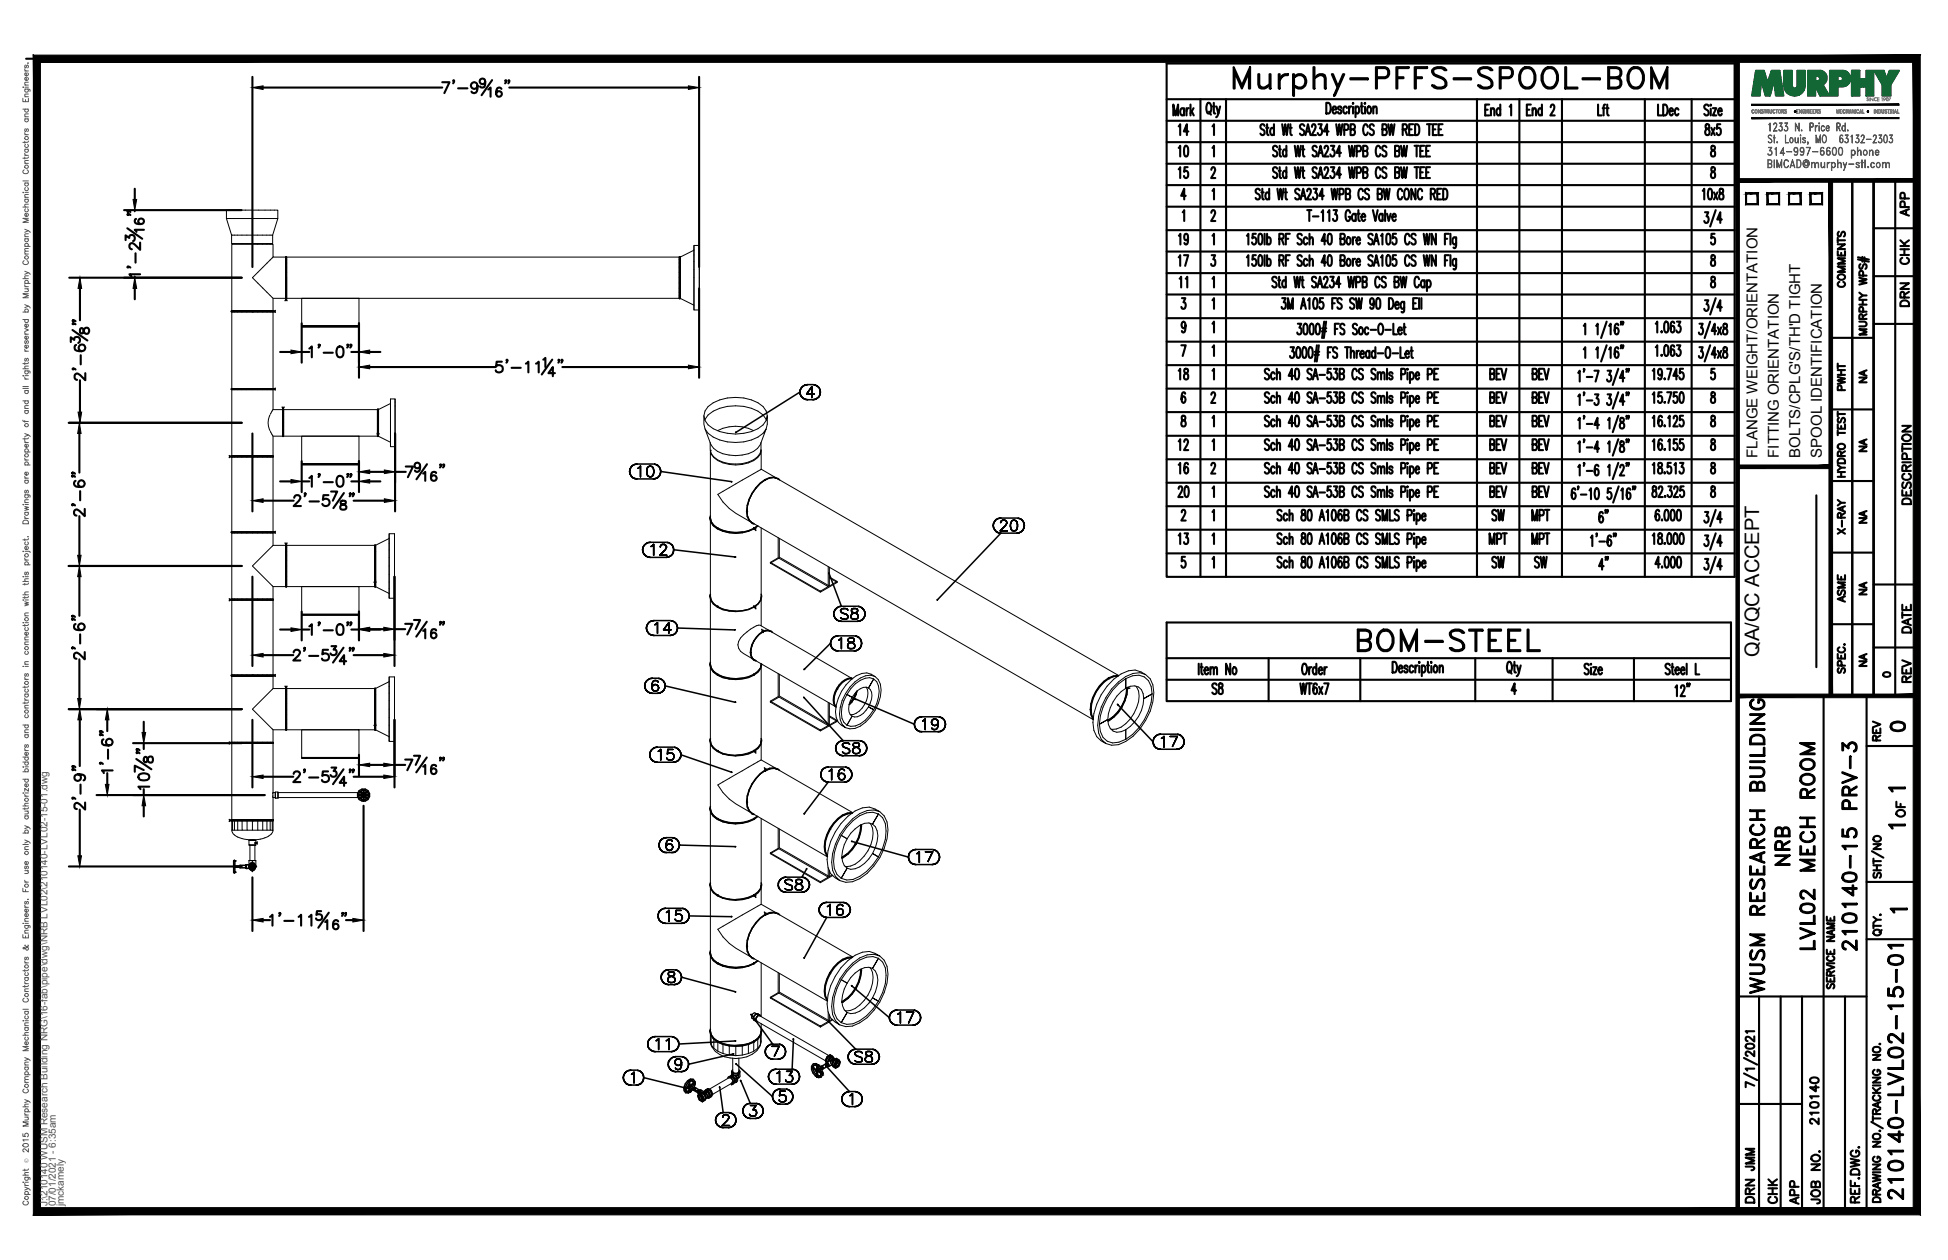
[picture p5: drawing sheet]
<svg xmlns="http://www.w3.org/2000/svg" width="432mm" height="279mm" viewBox="0 0 432 279" stroke-linecap="round" stroke-linejoin="round" font-family="sans-serif">
<defs><g id="words">
<text font-size="10.6" x="272.3" y="22.6">Murphy-PFFS-SPOOL-BOM</text>
<text font-size="8.8" x="299.9" y="145.7">BOM-STEEL</text>
<g font-size="6.6">
<text x="397.6" y="193" transform="rotate(-90 397.6 193)">NRB</text>
<text x="403.2" y="211.7" transform="rotate(-90 403.2 211.7)">LVL02 MECH ROOM</text>
<text x="412.4" y="212" transform="rotate(-90 412.4 212)">210140-15 PRV-3</text>
<text x="391.9" y="221.5" transform="rotate(-90 391.9 221.5)">WUSM RESEARCH BUILDING</text>
<text x="422.6" y="267.1" transform="rotate(-90 422.6 267.1)">210140-LVL02-15-01</text>
</g>
<g font-size="5.7">
<text x="329.5" y="116.8">SW</text>
<text x="329.5" y="127">SW</text>
<text x="339" y="127">SW</text>
<text x="272" y="155.2" transform="rotate(-90 272 155.2)">S8</text>
</g>
<g font-size="5.3">
<text x="260" y="31">14</text>
<text x="264.2" y="36" transform="rotate(-90 264.2 36)">10</text>
<text x="260" y="40.6">15</text>
<text x="264.2" y="55.4" transform="rotate(-90 264.2 55.4)">19</text>
<text x="264.2" y="60.3" transform="rotate(-90 264.2 60.3)">17</text>
<text x="264.2" y="85.4" transform="rotate(-90 264.2 85.4)">18</text>
<text x="260" y="100.9">12</text>
<text x="338.3" y="100.9">BEV</text>
<text x="264.2" y="106.2" transform="rotate(-90 264.2 106.2)">16</text>
<text x="264.2" y="111.5" transform="rotate(-90 264.2 111.5)">20</text>
<text x="357.4" y="117.1" transform="rotate(-90 357.4 117.1)">6&quot;</text>
<text x="260" y="121.7">13</text>
<text x="328.8" y="121.7">MPT</text>
<text x="338.3" y="121.7">MPT</text>
<text x="357.4" y="127.7" transform="rotate(-90 357.4 127.7)">4&quot;</text>
<text x="417.7" y="163.3">0</text>
<text x="389.8" y="260.7" transform="rotate(-90 389.8 260.7)">JMM</text>
<text x="389.8" y="267.8" transform="rotate(-90 389.8 267.8)">DRN</text>
<text x="399.7" y="268.1" transform="rotate(-90 399.7 268.1)">APP</text>
</g>
<g font-size="4.9">
<text x="424" y="49" transform="rotate(-90 424 49)">APP</text>
<text x="424" y="59.6" transform="rotate(-90 424 59.6)">CHK</text>
<text x="264.2" y="64.9" transform="rotate(-90 264.2 64.9)">11</text>
<text x="409.9" y="64.9" transform="rotate(-90 409.9 64.9)">COMMENTS</text>
<text x="424" y="69.1" transform="rotate(-90 424 69.1)">DRN</text>
<text x="409.9" y="87.8" transform="rotate(-90 409.9 87.8)">PWHT</text>
<text x="424.4" y="112.9" transform="rotate(-90 424.4 112.9)">DESCRIPTION</text>
<text x="409.9" y="119.6" transform="rotate(-90 409.9 119.6)">X-RAY</text>
<text x="409.9" y="134.8" transform="rotate(-90 409.9 134.8)">ASME</text>
<text x="424.4" y="141.5" transform="rotate(-90 424.4 141.5)">DATE</text>
<text x="424.4" y="152.4" transform="rotate(-90 424.4 152.4)">REV</text>
<text x="417.7" y="165.5" transform="rotate(-90 417.7 165.5)">REV</text>
<text x="423" y="182.4" transform="rotate(-90 423 182.4)">OF</text>
<text x="403.9" y="250.5" transform="rotate(-90 403.9 250.5)">210140</text>
<text x="394.8" y="268.1" transform="rotate(-90 394.8 268.1)">CHK</text>
<text x="404.3" y="268.1" transform="rotate(-90 404.3 268.1)">JOB NO.</text>
</g>
<g font-size="4.4">
<text x="414.5" y="86.1" transform="rotate(-90 414.5 86.1)">NA</text>
<text x="414.5" y="101.2" transform="rotate(-90 414.5 101.2)">NA</text>
<text x="414.5" y="117.1" transform="rotate(-90 414.5 117.1)">NA</text>
<text x="414.5" y="133" transform="rotate(-90 414.5 133)">NA</text>
<text x="389.9" y="145.7" transform="rotate(-90 389.9 145.7)">QA/QC ACCEPT</text>
<text x="414.5" y="148.9" transform="rotate(-90 414.5 148.9)">NA</text>
</g>
<text font-size="4" x="416.3" y="151.3">0</text>
<g font-size="3.5">
<text x="417.3" y="176.7">1</text>
<text x="417.3" y="184.9">1</text>
<text x="417.7" y="203.6">1</text>
</g>
<g font-size="3.3">
<text x="389.5" y="101.5" transform="rotate(-90 389.5 101.5)">FLANGE WEIGHT/ORIENTATION</text>
<text x="394.3" y="101.5" transform="rotate(-90 394.3 101.5)">FITTING ORIENTATION</text>
<text x="399.1" y="101.5" transform="rotate(-90 399.1 101.5)">BOLTS/CPLG'S/TH'D TIGHT</text>
<text x="403.8" y="101.5" transform="rotate(-90 403.8 101.5)">SPOOL IDENTIFICATION</text>
</g>
<g font-size="2.2" fill="#545454">
<text x="10.5" y="267.5" transform="rotate(-90 10.5 267.5)">J:\210140 WUSM Research Building NRG\16-fab\pipe\dwg\NRB LVL02\210140-LVL02-15-01.dwg</text>
<text x="12.4" y="267.5" transform="rotate(-90 12.4 267.5)">07/01/2021 - 6:35am</text>
<text x="14.1" y="267.4" transform="rotate(-90 14.1 267.4)">jmckamely</text>
</g>
<text font-size="1.3" fill="#545454" x="6.3" y="257.9" transform="rotate(-90 6.3 257.9)">Ó</text>
</g></defs>
<!-- layer: AR-STL -->
<g fill="none" stroke="#000" stroke-width=".34">
<path d="M63.4 57v4.6v-4.6h.1v4.6v-4.6M150.6 57v9.2v-9.2h.2M51.3 69h.2l-.2 .1h9.6l.1 .1M51.9 69h-.4h.4M52.6 69h-.7h.7M53.6 69h-1h1M54.7 69h-1.1h1.1M56 69h-1.3h1.3M57.1 69h-1.1h1.1M58.2 69h-1.1h1.1M59.2 69h-1h1M59.9 69h-.7h.7"/>
<path d="M60.4 69h-.5h.5M60.6 69h-.2l.2 .1h-9.3M61 68.9l-.5 .1M63.4 66.2v-4.6v4.6h.1v-4.6v4.6M63.4 66.2v.3l-.2 .2M63.5 66.2l.1 .5M150.6 66.2h.2v-9.2v9.2M51.3 86.2h9.3l-.2 .1h.2M51.5 86.3h.4h-.4M51.9 86.3h.7h-.7M52.6 86.3h1h-1M53.6 86.3h1.1h-1.1"/>
<path d="M54.7 86.3h1.3h-1.3M57.1 86.3h-1.1h1.1M57.1 86.3h1.1h-1.1M58.2 86.3h1h-1M59.2 86.3h.7h-.7M59.9 86.3h.5h-.5M60.5 86.3l.5 .2M61 86.1l-.1 .1h-9.6l.2 .1h-.2M62.6 90.3l.1 .5M62.7 90.7v6.1h.1M62.7 90.8v6M62.8 90.7l-.1 .1"/>
<path d="M62.8 90.8v6M63 90.3l-.2 .1v.4M83.7 96.8v-.9v.9h.1v-.9v.9M83.7 90.7v5.2v-5.2h.1v5.2v-5.2M83.7 95.8l-.1 .4M83.8 95.8v.3l.2 .1M163.1 95.8v.1zM177.3 86.9l.1 .6-.1-.6M177.3 86.9l-14.2 9M177.4 86.4l-.1 .5 .1-.5M177.4 87.5l.3 .5-.3-.5M177.7 86l-.3 .4 .3-.4"/>
<path d="M177.7 88l.3 .3-.3-.3M178 85.6l-.3 .4 .3-.4M178 88.3l.5 .2-.5-.2M178.5 85.4l-.5 .2 .5-.2M178.5 88.5l.5 .1-.5-.1M178.8 87.4h1.7h-1.7M179 85.3l-.5 .1 .5-.1M179 88.6h1.2M179 85.3h1.2M179.9 85.8l-1.1 1.6 1.1-1.6M179.9 85.8v2.4v-2.4M180.2 88.6l.5-.1-.5 .1"/>
<path d="M180.7 85.4l-.5-.1 .5 .1M180.7 88.5l.5-.2-.5 .2M181.2 85.6l-.5-.2 .5 .2M181.2 88.3l.4-.3-.4 .3M181.6 86l-.4-.4 .4 .4M181.6 88l.2-.5-.2 .5M181.8 86.4l-.2-.4 .2 .4M181.8 87.5v-.6v.6M181.8 86.9v-.5v.5M50.8 101l.6 .2M51.3 101.2h.2l-.2 .1h9.3M51.3 118h9.3l-.2 .1h.2"/>
<path d="M51.4 101.3h-.4l-.2 .2M51.5 118.1h.4h-.4M51.9 101.2h-.4h.4M51.9 118.1h.7h-.7M52.6 101.2h-.7h.7M52.6 118.1h1h-1M53.6 101.2h-1h1M53.6 118.1h1.1h-1.1M54.7 101.2h-1.1h1.1M54.7 118.1h1.3h-1.3M56 101.2h-1.3h1.3M57.1 101.2h-1.1h1.1"/>
<path d="M57.1 118.1h-1.1h1.1M57.1 118.1h1.1h-1.1M58.2 101.2h-1.1h1.1M58.2 118.1h1h-1M59.2 101.2h-1h1M59.2 118.1h.7h-.7M59.9 101.2h-.7h.7M59.9 118.1h.5h-.5M60.4 101.2h-.5h.5M60.5 118.1l.5 .1M60.6 101.2h-.2l.2 .1h-9.3M61 117.8l-.1 .2h-9.6l.2 .1h-.2"/>
<path d="M139.6 104.5v.6v-.6M139.6 104v.5v-.5M139.6 105.1l.3 .4-.3-.4M139.9 103.6l-.3 .4 .3-.4M139.9 105.5l.3 .4-.3-.4M140.2 103.2l-.3 .4 .3-.4M140.2 105.9l.5 .2-.5-.2M140.7 103l-.5 .2 .5-.2M140.7 106.1l.5 .1-.5-.1M141.2 102.9l-.5 .1 .5-.1M141.2 106.2h3.6M141.2 102.9h3.6"/>
<path d="M141.4 103.8l.2-.1-.2 .1M141.6 103.7l.4-.3-.4 .3M142 103.4v2.3v-2.3M143.4 104.4v.3v-.3M143.4 104.7l.1 .6-.1-.6M143.5 103.8l-.1 .6 .1-.6M143.5 105.3l.2 .3-.2-.3M143.7 103.5l-.2 .3 .2-.3M143.7 105.6l.3 .1-.3-.1M144 103.4l-.3 .1 .3-.1M144 105.7h.3h-.3M144.3 103.4h-.3h.3"/>
<path d="M144.3 105.7l.3-.1-.3 .1M144.6 103.5l-.3-.1 .3 .1M144.6 105.6l.2-.3-.2 .3M144.8 103.8l-.2-.3 .2 .3M144.8 106.2l.5-.1-.5 .1M144.8 105.3l.1-.6-.1 .6M144.8 103.8l.1 .9zM145.3 103l-.5-.1 .5 .1M145.3 106.1l.5-.2-.5 .2M145.8 103.2l-.5-.2 .5 .2M145.8 105.9l.4-.4-.4 .4M146.2 103.6l-.4-.4 .4 .4"/>
<path d="M146.2 105.5l.2-.4-.2 .4M146.4 104l-.2-.4 .2 .4M146.4 105.1l.1-.6-.1 .6M146.5 104.5l-.1-.5 .1 .5 15.7 2.3h-.1M157.4 114.8a3.5 3.5 0 0 0 2.8 2.8l1.4 .4 1.5 .1 1.5-.1M157.5 114.4a2.01 2.01 0 0 0 .6 2.2 7.4 7.4 0 0 0 5 1.6M157.5 114.9l.1 .9 1.4 1.4a10.5 10.5 0 0 0 4.1 1M159.1 117.1h.1M165.6 113.4h.1M166.7 116l.3 .1M167.1 117.2a10.5 10.5 0 0 1-4 1M167.1 117.1h.1"/>
<path d="M167.1 117.1l.3 .2 .1-.1M167.9 116.6l-.8 .6 .4 .4M168 116.6a7.5 7.5 0 0 1-4.9 1.6M169.7 106.5h.1M172.8 106.4a2.34 2.34 0 0 0-3.2 .1v-.1a8.6 8.6 0 0 0-4 8.1 2.28 2.28 0 0 0 1.6 1.7M220.2 116.5v.5v-.5M220.2 116v.5v-.5M220.2 117l.3 .5-.3-.5M220.5 115.6l-.3 .4 .3-.4M220.5 117.5l.3 .4-.3-.4M220.8 115.2l-.3 .4 .3-.4M220.8 117.9l.5 .2-.5-.2"/>
<path d="M221.3 115l-.5 .2 .5-.2M221.3 118.1l.6 .1-.6-.1M221.7 117.7h1.6h-1.6M221.8 115.9h.1M221.8 115.8l.1-.2-.1 .2M221.9 114.9l-.6 .1 .6-.1M221.9 114.9h3.5M221.9 115.6l.1-.1-.1 .1M222 115.5l.3-.2-.3 .2M222.3 115.3h.4h-.4M222.7 115.3l.3 .2-.3-.2M222.8 116.6l-1.1 1.1 1.1-1.1"/>
<path d="M223 115.5v.1v-.1M223 116.3l-.2 .3 .2-.3M223 115.6l.2 .2-.2-.2M223.2 115.8l-.2 .5zM224 116.4v.3v-.3M224 116.7l.1 .6-.1-.6M224.1 115.8l-.1 .6 .1-.6M224.1 117.3l.2 .3-.2-.3M224.3 115.5l-.2 .3 .2-.3M224.3 117.6l.3 .1-.3-.1M224.6 115.3l-.3 .2 .3-.2M224.6 117.7h.3h-.3"/>
<path d="M224.9 115.3h-.3h.3M224.9 117.7l.3-.1-.3 .1M225.2 115.5l-.3-.2 .3 .2M225.2 117.6l.3-.3-.3 .3M225.4 118.2l.5-.1-.5 .1M225.4 118.2h-3.5l-14.2 14.9 .1-.1M225.5 115.8l-.3-.3 .3 .3M225.5 117.3v-.6v.6M225.5 115.8v.9zM225.9 115l-.5-.1 .5 .1M225.9 118.1l.5-.2-.5 .2M226.4 115.2l-.5-.2 .5 .2"/>
<path d="M226.4 117.9l.4-.4-.4 .4M226.8 115.6l-.4-.4 .4 .4M226.8 117.5l.2-.5-.2 .5M227 116l-.2-.4 .2 .4M227 117l.1-.5-.1 .5M227.1 116.5l-.1-.5 .1 .5M50.8 132.8l.6 .1M51.3 132.9h.2l-.2 .1h9.3M51.4 133h-.4l-.2 .2M51.9 132.9h-.4h.4M52.6 132.9h-.7h.7M53.6 132.9h-1h1"/>
<path d="M54.7 132.9h-1.1h1.1M56 132.9h-1.3h1.3M57.1 132.9h-1.1h1.1M58.2 132.9h-1.1h1.1M59.2 132.9h-1h1M59.9 132.9h-.7h.7M60.4 132.9h-.5h.5M60.6 132.9h-.2l.2 .1h-9.3M63.2 120.4l.2 .2v9.5h.1M63.5 120.9v9.2zM63.6 120.4l-.1 .5h-.1v9.2M83.1 130.1v-7.9v7.9h.1v-7.9v7.9"/>
<path d="M83.1 120.9v1.3v-1.3h.1v1.3v-1.3M83.1 128.7v.3l-.2 .1M83.2 128.7l.1 .4M142.4 121.9l.1 .6-.1-.6M142.5 121.4l-.1 .5 .1-.5M142.5 122.5l.3 .4-.3-.4M142.8 120.9l-.3 .5 .3-.5M142.8 122.9l.4 .4-.4-.4M143.2 120.6l-.4 .3 .4-.3M143.2 123.3l.4 .2-.4-.2M143.3 139.3l.1 .5-.1-.5M143.4 138.8l-.1 .5 .1-.5"/>
<path d="M143.4 139.8l.2 .4-.2-.4M143.6 120.3l-.4 .3 .4-.3M143.6 123.5l.5 .1-.5-.1M143.6 138.3l-.2 .5 .2-.5M144 137.9l-.4 .4 .4-.4M144.1 120.3h-.5h.5M144.1 123.6h3.6M144.1 120.3h3.6M144.3 121.2l.3-.1-.3 .1M144.4 137.7l-.4 .2 .4-.2M144.6 121.1l.3-.4-.3 .4M144.9 120.7v2.4v-2.4"/>
<path d="M145 137.6l-.6 .1 .6-.1M145 137.6h3.5M145.1 138.5l.3-.1-.3 .1M145.4 138.4l.3-.3-.3 .3M145.7 138.1v2.3v-2.3M146.2 123.1h1.6h-1.6M146.4 121.3v-.1v.1M146.4 121.2l.1-.2-.1 .2M146.5 121l.1-.2-.1 .2M146.6 120.8l.2-.1-.2 .1M146.8 120.7h.5h-.5M147.1 139.6h1.7h-1.7"/>
<path d="M147.3 120.7l.2 .1-.2-.1M147.4 122l-1.2 1.1 1.2-1.1M147.5 120.8l.1 .2-.1-.2M147.6 121.7l-.2 .3 .2-.3M147.6 121l.1 .2-.1-.2M147.7 123.6l.5-.1-.5 .1M147.7 121.4l-.1 .3 .1-.3M147.7 121.2v.2v-.2M148.2 120.3h-.5h.5M148.2 123.5l.5-.2-.5 .2M148.2 138.1l-1.1 1.5 1.1-1.5M148.2 138.1v2.3v-2.3"/>
<path d="M148.7 120.6l-.5-.3 .5 .3M148.7 123.3l.3-.4-.3 .4M149 137.7l-.5-.1 .5 .1M149 120.9l-.3-.3 .3 .3M149 122.9l.3-.4-.3 .4M149.3 121.4l-.3-.5 .3 .5M149.3 122.5v-.6v.6M149.3 121.9v-.5v.5l13.8 1.6h-.1M149.5 137.9l-.5-.2 .5 .2M149.9 138.3l-.4-.4 .4 .4M150.1 138.8l-.2-.5 .2 .5M150.1 139.8l.1-.5-.1 .5"/>
<path d="M150.2 139.3l-.1-.5 .1 .5M150.2 139.3l12.7 .4M157.5 131.8a2.01 2.01 0 0 0 .6 2.1 8.3 8.3 0 0 0 9.9 0 2.01 2.01 0 0 0 .7-2.1M157.5 131.9l-.1 .4M157.5 132.3l.1 .8 .6 .8 .9 .7M159 134.5h.1M159.1 134.6h.1M159.1 134.6l1.2 .5 2.8 .4M162.9 139.6h.1M167.1 134.6h.1M167.1 134.4l.3 .2h.1M167.1 134.6l.4 .4"/>
<path d="M167.1 134.5h.1M168.9 139.6l.1 .6M169.2 139.8l-.1 .4M183.7 127v.2zM183.8 127.1l2.7 7.3M184.8 136.1l.1 .5-.1-.5M184.9 135.6l-.1 .5 .1-.5M184.9 136.6l.3 .5-.3-.5M185.2 135.2l-.3 .4 .3-.4M185.2 137.1l.3 .4-.3-.4M185.5 134.8l-.3 .4 .3-.4M185.5 137.5l.5 .2-.5-.2"/>
<path d="M186 134.5l-.5 .3 .5-.3M186 137.7l.5 .1-.5-.1M186.3 135.3v.2v-.2M186.3 135.5l.2 .2-.2-.2M186.5 135.7l.1 .1-.1-.1M186.5 134.4l-.5 .1 .5-.1M186.5 137.8h3.6M186.5 134.4h3.6M186.6 135l-.3 .3 .3-.3M186.6 137.2l-.3-.2 .3 .2M186.6 135.8l.2 .2-.2-.2M186.8 136l.7 .2-.7-.2"/>
<path d="M186.9 134.9l-.3 .1 .3-.1M186.9 137.3l-.3-.1 .3 .1M187.4 134.9h-.5h.5M187.4 137.3h-.5h.5M187.5 136.2l.2 .1-.2-.1M187.7 135l-.3-.1 .3 .1M187.7 137.2l-.3 .1 .3-.1M187.7 136.3l.1 .1-.1-.1M187.8 136.4l.1 .2-.1-.2M187.9 135.3l-.2-.3 .2 .3M187.9 137l-.2 .2 .2-.2M187.9 136.6v.4v-.4"/>
<path d="M188.6 136.8v-.3v.3M188.6 136.5l.2-.2-.2 .2M188.8 137.1l-.2-.3 .2 .3M188.8 135.3v.2v-.2M188.8 135.5v.2v-.2M188.8 136.3l.2-.3-.2 .3M188.8 135v.3v-.3M188.8 137.2v-.1v.1M188.8 135.7l.3 .1-.3-.1M189 136h.3h-.3M189.1 135.8l.4 .2-.4-.2M189.2 134.9l-.4 .1 .4-.1"/>
<path d="M189.2 137.3l-.4-.1 .4 .1M189.3 136l.5-.2-.5 .2M189.5 136h.4h-.4M189.6 137.3h-.4h.4M189.6 134.9h-.4h.4M189.8 135.8l.2-.1-.2 .1M189.9 136l.2 .3-.2-.3M190 137.2l-.4 .1 .4-.1M190 135l-.4-.1 .4 .1M190 135.7l.1-.2-.1 .2M190.1 137.8l.5-.1-.5 .1M190.1 137.1l-.1 .1 .1-.1"/>
<path d="M190.1 135.3l-.1-.3 .1 .3M190.1 136.3l.1 .2-.1-.2M190.1 135.5v-.2v.2M190.2 136.8l-.1 .3 .1-.3M190.2 136.5v.3v-.3M190.6 134.5l-.5-.1 .5 .1M190.6 137.7l.4-.2-.4 .2M191 134.8l-.4-.3 .4 .3M191 137.5l.4-.4-.4 .4M191.4 135.2l-.4-.4 .4 .4M191.4 137.1l.3-.5-.3 .5M191.7 135.6l-.3-.4 .3 .4"/>
<path d="M191.7 136.6v-.5v.5M191.7 136.1v-.5v.5M51.3 149.7h9.3l-.2 .1h.2M51.5 149.8h.4h-.4M51.9 149.8h.7h-.7M52.6 149.8h1h-1M53.6 149.8h1.1h-1.1M54.7 149.8h1.3h-1.3M57.1 149.8h-1.1h1.1M57.1 149.8h1.1h-1.1M58.2 149.8h1h-1M59.2 149.8h.7h-.7"/>
<path d="M59.9 149.8h.5h-.5M60.5 149.8l.5 .2M61 149.6l-.1 .1h-9.6l.2 .1h-.2M63.2 152.2l.2 .1v.4M63.4 152.6v9.3h.1M63.5 152.6h-.1v9.3M63.5 152.6v9.3zM63.6 152.2l-.1 .5M83.1 152.6v1.4v-1.4h.1v1.4v-1.4M142.9 152.1l.1 .5-.1-.5M143 151.5l-.1 .6 .1-.6M143 152.6l.2 .5-.2-.5"/>
<path d="M143.2 151.1l-.2 .4 .2-.4M143.2 153.1l.4 .3-.4-.3M143.6 150.7l-.4 .4 .4-.4M143.6 153.4l.5 .3-.5-.3M143.6 140.2l.4 .4-.4-.4M144 140.6l.4 .2-.4-.2M144.1 150.5l-.5 .2 .5-.2M144.1 153.7h.5h-.5M144.4 140.8l.6 .1-.6-.1M144.5 151.9v.6v-.6M144.6 150.4l-.5 .1 .5-.1M144.6 153.7h1.2"/>
<path d="M144.6 150.4h1.2M144.6 151.3l-.1 .6 .1-.6M144.6 152.1l-.1 .4 .1 .4-.1-.4zM144.6 152.9l.3 .2-.3-.2M144.9 151l-.3 .3 .3-.3M144.9 151.9l-.3 .2 .3-.2M144.9 153.1l.3 .2-.3-.2M145 140.9h3.5M145.2 150.9l-.3 .1 .3-.1M145.2 151.8l-.3 .1 .3-.1M145.2 153.3h.1h-.1M145.3 151.8h-.1h.1"/>
<path d="M145.3 153.3l.4-.2-.4 .2M145.4 150.9h-.2h.2M145.7 151.9l-.4-.1 .4 .1M145.7 153.1l.2-.2-.2 .2M145.7 151l-.3-.1 .3 .1M145.8 153.7h.5h-.5M145.9 152.1l-.2-.2 .2 .2M145.9 151.2l-.2-.2 .2 .2M145.9 152.9l.1-.3-.1 .3M145.9 152.1l.1 .5zM146.3 150.5l-.5-.1 .5 .1M146.3 153.7l.5-.3-.5 .3"/>
<path d="M146.8 150.7l-.5-.2 .5 .2M146.8 153.4l.3-.3-.3 .3M147.1 151.1l-.3-.4 .3 .4M147.1 153.1l.2-.5-.2 .5M147.3 151.5l-.2-.4 .2 .4M147.3 152.6l.1-.5-.1 .5M147.4 152.1l-.1-.6 .1 .6M147.4 152.1l15.6 3.6M148.5 140.9l.5-.1-.5 .1M149 140.8l.5-.2-.5 .2M149.5 140.6l.4-.4-.4 .4M149.9 140.2l.2-.4-.2 .4"/>
<path d="M157.4 147.2a3.5 3.5 0 0 0 2.8 2.9l1.4 .3 1.5 .1 1.5-.1M157.5 146.8a2.01 2.01 0 0 0 .6 2.2 6.6 6.6 0 0 0 5 1.6M157.5 147.3l.1 .9 .6 .8 .8 .7 1.3 .5M159.1 149.5h.1M163 155.7h.1zM166.4 144.6h.1M166.5 144.7h.1M167.1 149.5h.1M167.1 146.4l.4 .1M168.8 147.3a2.64 2.64 0 0 1-1.7 2.3v.1a8.8 8.8 0 0 1-5.5 .8M169.1 140.2h.1M171.2 140.2a1.6 1.6 0 0 0-2.2 0v-.1a5 5 0 0 0-2.3 5.9l.9 .5"/>
<path d="M178.3 154.7l-.1-.1 8.7 9.6M178.3 148.4l-.1 .1zM184.1 142.6l.1 .6-.1-.6M184.1 142.6l-5.8 5.8M184.2 142.1l-.1 .5 .1-.5M184.2 143.2l.2 .4-.2-.4M184.4 141.7l-.2 .4 .2-.4M184.4 143.6l.4 .4-.4-.4M184.8 141.3l-.4 .4 .4-.4M184.8 144l.4 .3-.4-.3M185.2 141.1l-.4 .2 .4-.2M185.2 144.3h.5h-.5"/>
<path d="M185.6 152.7h.1M185.7 141l-.5 .1 .5-.1M185.7 144.3h3.6M185.7 141h3.6M186 141.9l.2-.1-.2 .1M186.2 141.8l.3-.3-.3 .3M186.5 141.5v2.3v-2.3M187.9 143.4v-.3v.3M187.9 143.1l.1-.3-.1 .3M188 143.6l-.1-.2 .1 .2M188 141.8v.3v-.3M188 142.1l.1 .2-.1-.2"/>
<path d="M188 142.8l.2-.2-.2 .2M188.1 141.6l-.1 .2 .1-.2M188.1 143.7l-.1-.1 .1 .1M188.1 142.3l.2 .1-.2-.1M188.2 142.6l.4-.1-.4 .1M188.3 142.4l.5 .1-.5-.1M188.5 141.5l-.4 .1 .4-.1M188.5 143.8l-.4-.1 .4 .1M188.6 142.5l.4-.1-.4 .1M188.8 142.5l.3 .1-.3-.1M188.9 143.8h-.4h.4M188.9 141.5h-.4h.4"/>
<path d="M189 150.5a2.26 2.26 0 0 0-2.3 .7l-1.2 1.5a4 4 0 0 0-.4 3.9l.2 .2M189 142.4l.3-.1-.3 .1M189.1 142.6l.2 .2-.2-.2M189.2 154.8h.1M189.2 154.8l13.5 5.8M189.2 154.8l.2 .1M189.3 143.7l-.4 .1 .4-.1M189.3 141.6l-.4-.1 .4 .1M189.3 142.3v-.2v.2M189.3 154.9l-1 1.3M189.3 154.9l.4 .2M189.3 143.6v.1v-.1"/>
<path d="M189.3 141.8v-.2v.2M189.3 144.3h.6h-.6M189.3 142.8l.2 .3-.2-.3M189.3 142.1v-.3v.3M189.4 154.9h.1M189.5 143.4l-.2 .2 .2-.2M189.5 143.1v.3v-.3M189.9 141.1l-.6-.1 .6 .1M189.9 144.3l.4-.3-.4 .3M189.9 153.4l-.6 1.5M189.9 153.3l-.6 1.6-1.1 1.3M190.3 141.3l-.4-.2 .4 .2"/>
<path d="M190.3 144l.4-.4-.4 .4M190.7 141.7l-.4-.4 .4 .4M190.7 143.6l.2-.4-.2 .4M190.9 142.1l-.2-.4 .2 .4M190.9 143.2l.1-.6-.1 .6M191 142.6l-.1-.5 .1 .5M203 159.6l-.2 .5 .2-.5M203.4 159.2l-.4 .4 .4-.4M203.8 159l-.4 .2 .4-.2M204.3 158.9l-.5 .1 .5-.1M204.3 158.9h3.6M204.5 159.9l.3-.1-.3 .1"/>
<path d="M204.8 159.8l.3-.4-.3 .4M205.1 159.4v2.4v-2.4M206.6 159.8l.2-.3-.2 .3M206.8 159.5l.4-.1-.4 .1M207.2 159.4h.1M207.2 159.4l.4 .1-.4-.1M207.6 159.5l.2 .3-.2-.3M207.8 159.8v.8zM208.4 159l-.5-.1 .5 .1M208.9 159.2l-.5-.2 .5 .2M209.3 159.6l-.4-.4 .4 .4M241.8 157.3h.1"/>
<path d="M241.8 157.4h.1M245.7 150.4h.1M245.7 159.7l-.1 .1M245.7 159.6v.1M245.9 150.4h.1M246.8 158.9l-1.1 .8M247.7 156.2l.1 .1zM247.8 156.2l7.8 8.3M247.9 149.8a5.5 5.5 0 0 0-5 3.6 5.7 5.7 0 0 0-.6 6.1M249.7 152.7h.1M249.8 152.5a8.9 8.9 0 0 1-4.2 7.4M249.8 152.5a8.7 8.7 0 0 1-3.9 7.3h-.3"/>
<path d="M249.9 152.8h.1M250 152.4l-.3 .3M250.4 152.6l-.6 .2M50.8 164.5l.6 .2M51.3 164.7h.2l-.2 .1h9.3M51.4 164.8h-.4l-.2 .2M51.9 164.7h-.4h.4M52.6 164.7h-.7h.7M53.6 164.7h-1h1M54.7 164.7h-1.1h1.1M56 164.7h-1.3h1.3M57.1 164.7h-1.1h1.1"/>
<path d="M58.2 164.7h-1.1h1.1M59.2 164.7h-1h1M59.9 164.7h-.7h.7M60.4 164.7h-.5h.5M60.6 164.7h-.2l.2 .1h-9.3M79.5 176.4h1v-.1v1.1a1.01 1.01 0 0 1-1-1zM79.8 175.6h.3v.6v-.6zM80.1 176.4v.6h-.3h.3zM80.1 176.9h.4M80.1 175.8h.4M80.2 176.4l.3 .3M80.2 176.1v.1v-.1"/>
<path d="M80.3 176l-.1 .1 .1-.1M80.3 176.4l.2 .2zM80.4 176.2h.1M80.4 176h.1M80.4 176.1h.1M80.5 176.1h.1M80.5 175.9h.1M80.5 176.2h.1M80.5 176.7h.1M80.5 176.2v-1a1.01 1.01 0 0 0-1 1h1M80.5 176.4h.2M80.6 176.2h.1"/>
<path d="M80.6 177.4v.1M80.6 177.5v.1zM80.6 176.2h.1l-.1 .2M80.7 176.7l.3-.3zM80.7 175.9l.3 .3zM80.7 176.6l.1-.2zM80.7 176.1l.1 .1zM80.7 176.4h.9l-.2 .7-.5 .3h-.2zM80.7 175.2l.7 .3 .2 .7h-.9zM80.7 176.9h.4M80.7 175.8h.4M80.7 176.2v.2"/>
<path d="M81.1 176.4v.6h.3M81.4 175.6h-.3v.6M83.1 161.9v-7.9v7.9h.1v-7.9v7.9M83.1 160.5v.3l-.2 .1M83.2 160.5l.1 .4M144 167.4l.1 .5-.1-.5M144.1 166.9l-.1 .5 .1-.5M144.1 167.9l.2 .4-.2-.4M144.3 166.4l-.2 .5 .2-.5M144.3 168.3l.4 .4-.4-.4M144.7 166l-.4 .4 .4-.4M144.7 168.7l.5 .2-.5-.2"/>
<path d="M145.2 165.8l-.5 .2 .5-.2M145.2 168.9l.5 .1-.5-.1M145.7 165.7l-.5 .1 .5-.1M145.7 169h3.6M145.7 165.7h3.6M145.9 166.6l.2-.1-.2 .1M146.1 166.5l.4-.3-.4 .3M146.5 166.2v2.4v-2.4M147.9 168.3l-.1-.2 .1 .2M147.9 167.2l.1-.1-.1 .1M148 166.2l-.1 1 .1-1M148 168.4l-.1-.1 .1 .1"/>
<path d="M148 167.1l.4-.2-.4 .2M148.4 168.6l-.4-.2 .4 .2M148.4 166.9h.3h-.3M148.7 168.6h-.3h.3M148.7 166.9l.4 .2-.4-.2M149.1 168.4l-.4 .2 .4-.2M149.1 167.1l.2 .2-.2-.2M149.2 166.2h-1.2h1.2M149.3 169l.5-.1-.5 .1M149.3 168.2l-.2 .2 .2-.2M149.3 167.3l.1 .4-.1-.4M149.4 167.7l-.1 .5z"/>
<path d="M149.8 165.8l-.5-.1 .5 .1M149.8 168.9l.4-.2-.4 .2M150.2 166l-.4-.2 .4 .2M150.2 168.7l.4-.4-.4 .4M150.6 166.4l-.4-.4 .4 .4M150.6 168.3l.3-.4-.3 .4M150.9 166.9l-.3-.5 .3 .5M150.9 167.9v-.5v.5M150.9 167.4v-.5v.5M150.9 167.4l11.2 3.8M157.4 179.2a3.5 3.5 0 0 0 2.8 2.9l1.4 .3 1.5 .1 1.5-.1M157.5 163.8a2.01 2.01 0 0 0 .6 2.1 6.6 6.6 0 0 0 5 1.6"/>
<path d="M157.5 178.8a2.01 2.01 0 0 0 .6 2.2 8.4 8.4 0 0 0 9 .7l.9-.7M157.5 179.4l.1 .8 1.4 1.5a8.6 8.6 0 0 0 4.1 .9M157.5 163.9l-.1 .4M157.5 164.3l.1 .8 .6 .8 .9 .7M159 166.5h.1M159.1 166.6h.1M159.1 166.6l1.2 .5M162.1 171.3h.1zM165.6 177.8h.1M165.6 177.9h.1M167.1 166.6h.1M167.1 166.4l.3 .3 .1-.1"/>
<path d="M167.1 166.6l.4 .4M167.1 166.5h.1M168.7 163.8a2.01 2.01 0 0 1-.7 2.1 7.5 7.5 0 0 1-6.4 1.6M169.4 170.3l.2 .6M169.7 170.9h.1M169.8 170.5l-.1 .5M172.8 170.8a2.47 2.47 0 0 0-3.2 .1v-.1a8.6 8.6 0 0 0-4 8.1 1.97 1.97 0 0 0 1.6 1.7M181.9 171.7l.1 .6-.1-.6M182 171.2l-.1 .5 .1-.5M182 172.3l.2 .4-.2-.4M182.2 170.8l-.2 .4 .2-.4M182.2 172.7l.4 .4-.4-.4"/>
<path d="M182.6 170.4l-.4 .4 .4-.4M182.6 173.1l.5 .2-.5-.2M183.1 170.2l-.5 .2 .5-.2M183.1 173.3l.5 .1-.5-.1M183.6 170.1l-.5 .1 .5-.1M183.6 170.1h3.6M183.8 171l.2-.1-.2 .1M184 170.9l.3-.4-.3 .4M184.3 170.5v2.4v-2.4M185.2 165.9l.1 .5-.1-.5M185.3 165.4l-.1 .5 .1-.5M185.3 166.4l.2 .5-.2-.5"/>
<path d="M185.5 164.9l-.2 .5 .2-.5M185.5 166.9l.4 .3-.4-.3M185.8 171.6v.6v-.6M185.9 164.6l-.4 .3 .4-.3M185.9 167.2l.5 .3-.5-.3M186 171l-.2 .6 .2-.6M186 171.8l-.2 .4 .2 .4-.2-.4zM186 172.6l.2 .2-.2-.2M186.2 170.7l-.2 .3 .2-.3M186.2 171.6l-.2 .2 .2-.2M186.2 172.8l.3 .1-.3-.1M186.4 164.3l-.5 .3 .5-.3"/>
<path d="M186.4 167.5l.5 .1-.5-.1M186.5 170.5l-.3 .2 .3-.2M186.5 171.5l-.3 .1 .3-.1M186.5 172.9h.1h-.1M186.6 171.5h-.1h.1M186.6 172.9l.4-.1-.4 .1M186.8 170.5h-.3h.3M186.8 165v.3v-.3M186.8 165.3v.2v-.2M186.8 165.5l.2 .1-.2-.1M186.9 164.2l-.5 .1 .5-.1M186.9 167.6h3.5"/>
<path d="M186.9 164.2h3.5M187 171.6l-.4-.1 .4 .1M187 172.8l.2-.2-.2 .2M187 164.8l-.2 .2 .2-.2M187 167l-.2-.3 .2 .3M187 165.6l.2 .1-.2-.1M187.1 170.7l-.3-.2 .3 .2M187.2 171.8l-.2-.2 .2 .2M187.2 170.9l-.1-.2 .1 .2M187.2 173.4l.5-.1-.5 .1M187.2 172.6l.1-.4-.1 .4M187.2 171.8l.1 .4z"/>
<path d="M187.2 165.7l.7 .3-.7-.3M187.2 173.4h-3.6l-5.3 7M187.3 164.7l-.3 .1 .3-.1M187.3 167.1l-.3-.1 .3 .1M187.7 170.2l-.5-.1 .5 .1M187.7 173.3l.5-.2-.5 .2M187.8 164.7h-.5h.5M187.8 167.1h-.5h.5M187.9 166l.2 .1-.2-.1M188.1 164.8l-.3-.1 .3 .1M188.1 167l-.3 .1 .3-.1M188.1 166.1l.1 .1-.1-.1"/>
<path d="M188.2 170.4l-.5-.2 .5 .2M188.2 173.1l.3-.4-.3 .4M188.2 166.2l.1 .2-.1-.2M188.3 165l-.2-.2 .2 .2M188.3 166.7l-.2 .3 .2-.3M188.3 166.4v.3v-.3M188.5 170.8l-.3-.4 .3 .4M188.5 172.7l.3-.4-.3 .4M188.8 171.2l-.3-.4 .3 .4M188.8 172.3v-.6v.6M188.8 171.7v-.5v.5M189 166.7v-.4v.4"/>
<path d="M189 166.3l.1-.2-.1 .2M189.1 166.9l-.1-.2 .1 .2M189.1 165v.3v-.3M189.1 165.3l.2 .2-.2-.2M189.1 166.1l.2-.3-.2 .3M189.3 164.8l-.2 .2 .2-.2M189.3 167l-.2-.1 .2 .1M189.3 165.5l.2 .1-.2-.1M189.3 165.8l.4-.1-.4 .1M189.5 165.6l.4 .1-.4-.1M189.6 164.7l-.3 .1 .3-.1M189.6 167.1l-.3-.1 .3 .1"/>
<path d="M189.7 165.7l.4-.1-.4 .1M189.9 165.7l.4 .1-.4-.1M190 167.1h-.4h.4M190 164.7h-.4h.4M190.1 165.6l.3-.1-.3 .1M190.3 165.8l.2 .3-.2-.3M190.4 167l-.4 .1 .4-.1M190.4 164.8l-.4-.1 .4 .1M190.4 165.5l.1-.2-.1 .2M190.4 167.6l.6-.1-.6 .1M190.5 166.9l-.1 .1 .1-.1M190.5 165l-.1-.2 .1 .2"/>
<path d="M190.5 166.1l.1 .2-.1-.2M190.5 165.3v-.3v.3M190.6 166.7l-.1 .2 .1-.2M190.6 166.3v.4v-.4M191 164.3l-.6-.1 .6 .1M191 167.5l.5-.3-.5 .3M191.5 164.6l-.5-.3 .5 .3M191.5 167.2l.3-.3-.3 .3M191.8 164.9l-.3-.3 .3 .3M191.8 166.9l.3-.5-.3 .5M192.1 165.4l-.3-.5 .3 .5M192.1 166.4v-.5v.5"/>
<path d="M192.1 165.9v-.5v.5M202.7 160.6l.1 .5-.1-.5M202.8 160.1l-.1 .5 .1-.5M202.8 161.1l.2 .5-.2-.5M203 161.6l.4 .4-.4-.4M203.4 162l.4 .2-.4-.2M203.8 162.2h.5h-.5M204.3 162.2h3.6M206.5 160.2v-.1v.1M206.5 160.1l.1-.3-.1 .3M206.6 160.6l-.1-.4 .1 .4M206.6 161.4l.1 .3 .3 .1-.3-.1z"/>
<path d="M206.8 160.8l-.2-.2 .2 .2M207.2 160.9l-.4-.1 .4 .1M207.2 161.8h-.2h.2M207.2 160.9h.1M207.6 160.8l-.4 .1 .4-.1M207.6 161.7l-.4 .1 .4-.1M207.8 160.6l-.2 .2 .2-.2M207.8 161.3l-.2 .4 .2-.4M207.9 160.8l-.1 .5 .1-.5M207.9 162.2h.5h-.5M207.9 160.2v.6v-.6M208.4 162.2l.5-.2-.5 .2"/>
<path d="M208.9 162l.4-.4-.4 .4M209.3 161.6l.2-.5-.2 .5M209.5 160.1l-.2-.5 .2 .5M209.5 161.1l.1-.5-.1 .5M209.6 160.6l-.1-.5 .1 .5M255.6 164.5l.1 .5-.1-.5M255.7 164l-.1 .5 .1-.5M255.7 165l.2 .5-.2-.5M255.9 163.5l-.2 .5 .2-.5M255.9 165.5l.4 .3-.4-.3M256.3 163.1l-.4 .4 .4-.4M256.3 165.8l.4 .3-.4-.3"/>
<path d="M256.7 162.9l-.4 .2 .4-.2M256.7 166.1h.5h-.5M257.2 162.8l-.5 .1 .5-.1M257.2 166.1h3.6M257.2 162.8h3.6M257.5 163.7l.2-.1-.2 .1M257.7 163.6l.3-.3-.3 .3M258 163.3v2.4v-2.4M259.4 163.3h1.6h-1.6M260.8 166.1h.6h-.6M261 163.3l-1.2 2.4 1.2-2.4M261.4 162.9l-.6-.1 .6 .1"/>
<path d="M261.4 166.1l.4-.3-.4 .3M261.8 163.1l-.4-.2 .4 .2M261.8 165.8l.4-.3-.4 .3M262.2 163.5l-.4-.4 .4 .4M262.2 165.5l.2-.5-.2 .5M262.4 164l-.2-.5 .2 .5M262.4 165l.1-.5-.1 .5M262.5 164.5l-.1-.5 .1 .5M50.8 181.7l.6 .1M51.3 181.8h.2l-.2 .2h9.3M51.4 182h-.4l-.2 .1M51.9 190.8l.2 .1-.1 2.6-.2-.1z"/>
<path d="M51.9 181.8h-.4h.4M52.1 192.3h1.1M52.1 192h1.1M52.6 181.8h-.7h.7M53.2 191.9v.5h1.4M53.6 181.8h-1h1M54.6 191.9h-1.4v.5M54.6 191.8v.8h.8M54.6 191.8h.8M54.6 191.8v.8M54.7 181.8h-1.1h1.1M55.2 192v.3"/>
<path d="M55.2 192l.3-.5h.8l.4 .6-.2 .4M55.2 192.3l.3 .6h.8l.2-.4M55.4 192v.3zM55.4 192.3l.4 .4M55.6 191.8h.4v.8h-.4M55.8 192.7h.3M56 191.8v.8zM56 192.9v.3zM56 181.8h-1.3h1.3M56 191.1v.1M56 191.4v.1M56.4 191.9l.1 .4v-.3"/>
<path d="M56.4 191.9a.56 .56 0 0 0-.7-.3 .56 .56 0 0 0-.3 .7M56.4 191.9l.1 .2-.2 .5-.5 .1M56.5 187l.6 .1M56.6 192l-.1 .5M57.1 186.7l-.6 .1M57.1 181.8h-1.1h1.1M58.2 181.8h-1.1h1.1M59.2 181.8h-1h1M59.9 181.8h-.7h.7M60.4 181.8h-.5h.5M60.6 181.8h-.2l.2 .2h-9.3M146.1 187.4l.1 .5-.1-.5"/>
<path d="M146.2 186.9l-.1 .5 .1-.5M146.2 187.9l.2 .5-.2-.5M146.4 186.4l-.2 .5 .2-.5M146.4 188.4l.4 .4-.4-.4M146.8 186l-.4 .4 .4-.4M146.8 188.8l.4 .2-.4-.2M147.2 185.8l-.4 .2 .4-.2M147.2 189h.5h-.5M147.6 187.2v.6v-.6M147.7 185.7l-.5 .1 .5-.1M147.7 189h1.2M147.7 185.7h1.2"/>
<path d="M147.8 186.7l-.2 .5 .2-.5M147.8 187.4l-.2 .4 .2 .4-.2-.4zM147.8 188.2l.2 .3-.2-.3M148 186.3l-.2 .4 .2-.4M148 187.2l-.2 .2 .2-.2M148 188.5l.3 .1-.3-.1M148.3 186.2l-.3 .1 .3-.1M148.3 187.1l-.3 .1 .3-.1M148.3 188.6h.1h-.1M148.4 187.1h-.1h.1M148.4 188.6l.4-.1-.4 .1M148.6 186.2h-.3h.3"/>
<path d="M148.8 187.2l-.4-.1 .4 .1M148.8 188.5l.2-.3-.2 .3M148.9 186.3l-.3-.1 .3 .1M148.9 189h.6h-.6M149 187.4l-.2-.2 .2 .2M149 186.5l-.1-.2 .1 .2M149 188.2l.1-.3-.1 .3M149 187.4l.1 .5zM149.5 185.8l-.6-.1 .6 .1M149.5 189l.4-.2-.4 .2M149.9 186l-.4-.2 .4 .2M149.9 188.8l.4-.4-.4 .4"/>
<path d="M150.3 186.4l-.4-.4 .4 .4M150.3 188.4l.2-.5-.2 .5M150.5 186.9l-.2-.5 .2 .5M150.5 187.9l.1-.5-.1 .5M150.6 187.4l-.1-.5 .1 .5 12.5 .3h-.1M157.5 195.8a2.01 2.01 0 0 0 .6 2.1 8.3 8.3 0 0 0 9.9 0 2.01 2.01 0 0 0 .7-2.1M157.5 195.9l-.1 .4M157.5 196.3l.1 .8 .6 .8 .9 .7M159 198.5h.1M159.1 181.5h.1M159.1 198.6h.1M159.1 198.6l1.2 .5 2.8 .4"/>
<path d="M166.7 180.5h.4M167.1 181.5h.1M167.1 198.6h.1M167.1 198.4l.3 .3 .1-.1M167.1 198.6l.4 .4M167.1 198.5h.1M172.5 196.2l.1 .5-.1-.5M172.6 195.7l-.1 .5 .1-.5M172.6 196.7l.2 .5-.2-.5M172.8 195.2l-.2 .5 .2-.5M172.8 197.2l.4 .4-.4-.4M173.2 194.8l-.4 .4 .4-.4"/>
<path d="M173.2 197.6l.5 .2-.5-.2M173.7 194.6l-.5 .2 .5-.2M173.7 197.8l.5 .1-.5-.1M174 195.4v.2v-.2M174 195.6l.1 .2-.1-.2M174.1 195.8l.2 .1-.2-.1M174.2 194.5l-.5 .1 .5-.1M174.2 197.9h3.5M174.3 195.1l-.3 .3 .3-.3M174.3 197.3l-.3-.3 .3 .3M174.3 195.9l.2 .1-.2-.1M174.5 196l.7 .2-.7-.2"/>
<path d="M174.6 195l-.3 .1 .3-.1M174.6 197.4l-.3-.1 .3 .1M175.1 195h-.5h.5M175.1 197.4h-.5h.5M175.2 196.2l.2 .2-.2-.2M175.4 195.1l-.3-.1 .3 .1M175.4 197.3l-.3 .1 .3-.1M175.4 196.4l.1 .1-.1-.1M175.5 196.5l.1 .2-.1-.2M175.6 195.4l-.2-.3 .2 .3M175.6 197l-.2 .3 .2-.3M175.6 196.7v.3v-.3"/>
<path d="M176.3 196.9v-.3v.3M176.3 196.6l.1-.2-.1 .2M176.4 197.1l-.1-.2 .1 .2M176.4 195.4v.2v-.2M176.4 195.6l.1 .2-.1-.2M176.4 196.4l.2-.3-.2 .3M176.5 195.1l-.1 .3 .1-.3M176.5 197.3l-.1-.2 .1 .2M176.5 195.8l.3 .1-.3-.1M176.6 196.1l.4-.1-.4 .1M176.8 195.9l.4 .1-.4-.1M176.9 195l-.4 .1 .4-.1"/>
<path d="M176.9 197.4l-.4-.1 .4 .1M177 196l.4-.1-.4 .1M177.2 196l.3 .1-.3-.1M177.3 197.4h-.4h.4M177.3 195h-.4h.4M177.4 195.9l.3-.1-.3 .1M177.5 196.1l.3 .3-.3-.3M177.7 197.3l-.4 .1 .4-.1M177.7 195.1l-.4-.1 .4 .1M177.7 195.8l.1-.2-.1 .2M177.7 197.9l.6-.1-.6 .1M177.8 197.1l-.1 .2 .1-.2"/>
<path d="M177.8 195.4l-.1-.3 .1 .3M177.8 196.4l.1 .2-.1-.2M177.8 195.6v-.2v.2M177.9 196.9l-.1 .2 .1-.2M177.9 196.6v.3v-.3M178.3 194.6l-.6-.1 .6 .1M178.3 197.8l.4-.2-.4 .2M178.3 180.4l-.1 .1zM178.7 194.8l-.4-.2 .4 .2M178.7 197.6l.4-.4-.4 .4M178.8 192.7l-1.1 1.8h-3.5M178.8 192.6v.1z"/>
<path d="M179.1 195.2l-.4-.4 .4 .4M179.1 197.2l.3-.5-.3 .5M179.4 195.7l-.3-.5 .3 .5M179.4 196.7v-.5v.5M179.4 196.2v-.5v.5M184.1 183.8h.1M186.9 190.1l-.3 .2M186.9 190.1l-.3 .1M187.8 189.3l-1.2 .8M188.8 186.5l.1 .1zM188.9 186.6l12.5 3.5M189 180.3a3.7 3.7 0 0 0-3.3 1.2l-1.8 2.3a7.2 7.2 0 0 0-1 5.1l.5 1"/>
<path d="M189.6 187.1h.1M190.9 182.9a8.1 8.1 0 0 1-1.1 4.2h-.1a7.3 7.3 0 0 1-2.8 3M201.4 190.1l.1 .5-.1-.5M201.5 189.5l-.1 .6 .1-.6M201.5 190.6l.2 .4-.2-.4M201.7 189l-.2 .5 .2-.5M201.7 191l.3 .4-.3-.4M202 188.7l-.3 .3 .3-.3M202 191.4l.5 .2-.5-.2M202.5 188.5l-.5 .2 .5-.2M202.5 191.6l.5 .1-.5-.1M203 188.4l-.5 .1 .5-.1"/>
<path d="M203 191.7h3.6M203 188.4h3.6M203.2 189.3l.2-.1-.2 .1M203.4 189.2l.4-.3-.4 .3M203.8 188.9v2.3v-2.3M205.1 188.9h1.6h-1.6M206.6 191.7l.5-.1-.5 .1M206.7 188.9l-1.1 2.3 1.1-2.3M207.1 188.5l-.5-.1 .5 .1M207.1 191.6l.5-.2-.5 .2M207.6 188.7l-.5-.2 .5 .2M207.6 191.4l.3-.4-.3 .4"/>
<path d="M207.9 189l-.3-.3 .3 .3M207.9 191l.3-.4-.3 .4M208.2 189.5l-.3-.5 .3 .5M208.2 190.6l.1-.5-.1 .5M208.3 190.1l-.1-.6 .1 .6M145.9 203.1l.1 .5-.1-.5M146 202.6l-.1 .5 .1-.5M146 203.6l.2 .5-.2-.5M146.2 202.1l-.2 .5 .2-.5M146.2 204.1l.3 .3-.3-.3M146.5 216.7l.1 .5-.1-.5M146.5 201.7l-.3 .4 .3-.4"/>
<path d="M146.5 204.4l.5 .3-.5-.3M146.6 216.2l-.1 .5 .1-.5M146.6 217.2l.3 .5-.3-.5M146.9 215.7l-.3 .5 .3-.5M146.9 217.7l.4 .3-.4-.3M147 201.5l-.5 .2 .5-.2M147 204.7l.5 .1-.5-.1M147.3 215.3l-.4 .4 .4-.4M147.3 218l.4 .3-.4-.3M147.5 201.4l-.5 .1 .5-.1M147.5 204.8h3.6M147.5 201.4h3.6"/>
<path d="M147.7 215.1l-.4 .2 .4-.2M147.7 218.3h.5h-.5M147.7 202.3l.2-.1-.2 .1M147.9 202.2l.4-.3-.4 .3M148 217.4v-.3v.3M148 217.1l.2-.2-.2 .2M148.2 217.7l-.2-.3 .2 .3M148.2 215.8v.3v-.3M148.2 216.1v.2v-.2M148.2 216.9l.2-.3-.2 .3M148.2 215l-.5 .1 .5-.1M148.2 215.6v.2v-.2"/>
<path d="M148.2 217.7h.1M148.2 216.3l.3 .1-.3-.1M148.2 218.3h1.2M148.2 215h1.2M148.3 201.9v2.4v-2.4M148.4 216.6l.3-.1-.3 .1M148.5 216.4l.5 .1-.5-.1M148.6 215.5l-.4 .1 .4-.1M148.6 217.9l-.4-.2 .4 .2M148.7 216.5l.5-.1-.5 .1M149 216.5l.3 .1-.3-.1M149 217.9h-.4h.4"/>
<path d="M149 215.5h-.4h.4M149.2 216.4l.2-.1-.2 .1M149.3 216.6l.2 .3-.2-.3M149.4 217.7l-.4 .2 .4-.2M149.4 215.6l-.4-.1 .4 .1M149.4 216.3l.1-.2-.1 .2M149.4 218.3h.5h-.5M149.5 217.7h-.1h.1M149.5 215.8l-.1-.2 .1 .2M149.5 216.9l.1 .2-.1-.2M149.5 216.1v-.3v.3M149.6 217.4l-.1 .3 .1-.3"/>
<path d="M149.6 217.1v.3v-.3M149.8 204l-.2-.2 .2 .2M149.8 202.9l.1-.1-.1 .1M149.9 201.9l-.1 1 .1-1M149.9 204.2l-.1-.2 .1 .2M149.9 202.8l.3-.1-.3 .1M149.9 215.1l-.5-.1 .5 .1M149.9 218.3l.5-.3-.5 .3M150.2 204.3l-.3-.1 .3 .1M150.2 202.7h.4h-.4M150.4 215.3l-.5-.2 .5 .2M150.4 218l.4-.3-.4 .3"/>
<path d="M150.6 204.3h-.4h.4M150.6 202.7l.3 .1-.3-.1M150.8 215.7l-.4-.4 .4 .4M150.8 217.7l.2-.5-.2 .5M150.9 204.2l-.3 .1 .3-.1M150.9 202.8l.2 .2-.2-.2M151 216.2l-.2-.5 .2 .5M151 217.2l.1-.5-.1 .5M151 201.9h-1.1h1.1M151.1 216.7l-.1-.5 .1 .5 12 3.2h-.1M151.1 204.8l.5-.1-.5 .1M151.1 203.9l-.2 .3 .2-.3"/>
<path d="M151.1 203l.1 .4-.1-.4M151.2 203.4l-.1 .5zM151.6 201.5l-.5-.1 .5 .1M151.6 204.7l.5-.3-.5 .3M152.1 201.7l-.5-.2 .5 .2M152.1 204.4l.3-.3-.3 .3M152.4 202.1l-.3-.4 .3 .4M152.4 204.1l.3-.5-.3 .5M152.7 202.6l-.3-.5 .3 .5M152.7 203.6l.1-.5-.1 .5M152.8 203.1l-.1-.5 .1 .5M152.8 203.1l9.3 .2"/>
<path d="M157.4 211.2a3.5 3.5 0 0 0 2.8 2.9l1.4 .3 1.5 .1 1.5-.1M157.5 210.8a2.01 2.01 0 0 0 .6 2.2 8.2 8.2 0 0 0 9.9 0M157.5 211.4l.1 .8 1.4 1.5a9.2 9.2 0 0 0 8.1 0l.8-.7M159.1 213.5h.1M162.1 203.2l.1 .1zM165.6 209.8h.1M165.6 209.9h.1M166.7 212.4l.5 .2M167.1 213.5h.1M169.4 202.3l.2 .6M169.7 202.9h.1M169.8 202.5l-.1 .4"/>
<path d="M172.8 202.8a2.47 2.47 0 0 0-3.2 .1v-.1a8.6 8.6 0 0 0-4 8.1l.5 .9 .7 .7M181.6 201.7v.6v-.6M181.6 201.2v.5v-.5M181.6 202.3l.3 .4-.3-.4M181.9 200.8l-.3 .4 .3-.4M181.9 202.7l.4 .4-.4-.4M182.3 200.4l-.4 .4 .4-.4M182.3 203.1l.4 .3-.4-.3M182.7 200.2l-.4 .2 .4-.2M182.7 203.4h.5h-.5M183.2 200.1l-.5 .1 .5-.1M183.2 200.1h3.6"/>
<path d="M183.4 201l.3-.1-.3 .1M183.7 200.9l.3-.3-.3 .3M184 200.6v2.3v-2.3M184.1 215.8h.1M185.5 201.6v.6v-.6M185.6 201l-.1 .6 .1-.6M185.6 201.8v.8zM185.6 202.6l.2 .2-.2-.2M185.8 200.7l-.2 .3 .2-.3M185.8 201.6l-.2 .2 .2-.2M185.8 202.8l.4 .1-.4-.1M186.2 200.6l-.4 .1 .4-.1"/>
<path d="M186.2 201.5l-.4 .1 .4-.1M186.2 202.9h.1M186.3 201.5h.1M186.3 202.9l.3-.1-.3 .1M186.4 200.6h-.2h.2M186.6 201.6l-.3-.1 .3 .1M186.6 202.8l.2-.2-.2 .2M186.7 200.7l-.3-.1 .3 .1M186.8 203.4h.5h-.5M186.8 203.4h-3.6l-5 9.1 .1-.1M186.8 201.8l-.2-.2 .2 .2M186.8 200.9l-.1-.2 .1 .2"/>
<path d="M186.8 202.6l.1-.3-.1 .3M186.8 201.8l.1 .5zM187.3 200.2l-.5-.1 .5 .1M187.3 203.4l.5-.3-.5 .3M187.8 200.4l-.5-.2 .5 .2M187.8 203.1l.4-.4-.4 .4M188.2 200.8l-.4-.4 .4 .4M188.2 202.7l.2-.4-.2 .4M188.4 201.2l-.2-.4 .2 .4M188.4 202.3l.1-.6-.1 .6M188.5 201.7l-.1-.5 .1 .5M188.8 218.6l8.3 7.1"/>
<path d="M189 212.2a4 4 0 0 0-3.3 1.3l-.9 1-.9 1.3a7.2 7.2 0 0 0-1 5.1l.5 1M189.6 219.1h.1M190.9 214.9a8.1 8.1 0 0 1-1.1 4.2h-.1a7.2 7.2 0 0 1-3.1 3.2M138.2 239v.5v-.5M138.2 238.4v.6v-.6M138.2 239.5l.3 .4-.3-.4M138.5 238l-.3 .4 .3-.4M138.5 239.9l.3 .4-.3-.4M138.8 237.6l-.3 .4 .3-.4M139.3 237.4l-.5 .2 .5-.2M139.9 237.3l-.6 .1 .6-.1M139.9 237.3h1.1"/>
<path d="M140 238.2l.2-.1-.2 .1M140.2 238.1l.3-.3-.3 .3M140.5 237.8v2.3v-2.3M141.5 237.4l-.5-.1 .5 .1M142 237.6l-.5-.2 .5 .2M142.4 238l-.4-.4 .4 .4M142.4 239.9l.2-.4-.2 .4M142.6 238.4l-.2-.4 .2 .4M142.6 239.5l.1-.5-.1 .5M142.7 239l-.1-.6 .1 .6M142.7 239l11.9 2.9M143.6 231.5v.6v-.6"/>
<path d="M143.6 231v.5v-.5M143.6 232.1l.3 .4-.3-.4M143.9 230.5l-.3 .5 .3-.5M143.9 232.5l.4 .4-.4-.4M144.3 230.2l-.4 .3 .4-.3M144.3 232.9l.4 .2-.4-.2M144.7 229.9l-.4 .3 .4-.3M144.7 233.1l.5 .1-.5-.1M145.2 229.9h-.5h.5M145.2 233.2h3.6M145.2 229.9h3.6M145.4 230.8l.3-.1-.3 .1"/>
<path d="M145.7 230.7l.3-.4-.3 .4M146 230.3v2.4v-2.4M147.7 230.8l.2-.1-.2 .1M147.9 230.7l.4-.4-.4 .4M148.1 236l.1 .5-.1-.5M148.2 235.4l-.1 .6 .1-.6M148.2 236.5l.2 .5-.2-.5M148.3 230.3v2.4v-2.4M148.4 235l-.2 .4 .2-.4M148.4 237l.4 .3-.4-.3M148.8 233.2l.5-.1-.5 .1M148.8 234.6l-.4 .4 .4-.4"/>
<path d="M148.8 237.3l.5 .3-.5-.3M149.3 234.4l-.5 .2 .5-.2M149.3 237.6h.5h-.5M149.3 229.9h-.5h.5M149.3 233.1l.5-.2-.5 .2M149.6 235.6h.1M149.6 235.5l.1-.4-.1 .4M149.7 235.9l-.1-.3 .1 .3M149.7 235.1l.2-.2-.2 .2M149.8 230.2l-.5-.3 .5 .3M149.8 232.9l.3-.4-.3 .4M149.8 234.3l-.5 .1 .5-.1"/>
<path d="M149.8 237.6h1.2M149.8 234.3h1.2M149.8 237.1l-.1-.3 .1 .3M149.9 236.2l-.2-.3 .2 .3M149.9 234.9l.4-.1-.4 .1M150.1 230.5l-.3-.3 .3 .3M150.1 232.5l.3-.4-.3 .4M150.2 237.2l-.4-.1 .4 .1M150.3 236.2h-.4h.4M150.3 234.8h.1h-.1M150.4 237.2h-.2h.2M150.4 236.2h-.1h.1"/>
<path d="M150.4 234.8l.3 .1-.3-.1M150.4 231l-.3-.5 .3 .5M150.4 232.1l.1-.6-.1 .6M150.5 231.5l-.1-.5 .1 .5M150.7 236.2h-.3h.3M150.7 237.1l-.3 .1 .3-.1M150.7 234.9l.2 .2-.2-.2M150.9 235.9l-.2 .3 .2-.3M150.9 236.7l-.2 .4 .2-.4M150.9 235.1l.2 .5-.2 .3 .2-.3zM151 237.6h.5h-.5M151.1 236.2l-.2 .5 .2-.5"/>
<path d="M151.1 235.6v.6v-.6M151.5 234.4l-.5-.1 .5 .1M151.5 237.6l.5-.3-.5 .3M152 234.6l-.5-.2 .5 .2M152 237.3l.3-.3-.3 .3M152.3 235l-.3-.4 .3 .4M152.3 237l.3-.5-.3 .5M152.6 235.4l-.3-.4 .3 .4M152.6 236.5v-.5v.5M152.7 239.6v2.4h.1M152.7 239.6h.1M152.7 239.6h.2"/>
<path d="M152.9 239.6v2.4M152.9 239.6h.1M157.4 228.5a3.6 3.6 0 0 0 2.8 2.9l1.4 .4h3M157.5 228.2a1.93 1.93 0 0 0 .6 2.1 8.2 8.2 0 0 0 7.8 1.2M157.5 228.7l.1 .8 1.4 1.5a9.3 9.3 0 0 0 6.9 .5M159.1 230.9h.1M161.9 238.7h.5a.82 .82 0 0 1 .3 1.4M162.3 238.8h.1M162.3 240l-.1 .6M162.3 238a.79 .79 0 0 0 .8 .6 .79 .79 0 0 0 .8-.6M162.4 239.9l.1 .5M162.5 233.7h.2l-10.1 2.3v-.6v.6"/>
<path d="M162.5 238.3h.1M162.6 238.4h.1M162.6 238.3l-.4 .2-.1-.1M162.6 238.4l-.5 .4M162.8 239.7h.1M162.9 239.6h.1M163 230.8h.1zM163 230.8l-12.5 .7M163.2 236l-.1-.1 8.1 7.2M163.6 238.4h.1M163.6 238.3h.1M164.2 239.6v.1z"/>
<path d="M164.2 239.6l2.1 5.1M166.5 224.9v.1zM166.5 225l4.8 6.5M167.1 230.9h.1M168.6 229.5l-.6 .8-.9 .7-1.2 .5M168.6 229.6l-.6 .7-.9 .7-1.2 .5M168.7 228.2l.1 .5-.2 .9M168.7 228.7l-.1 .8M169.6 233.2l.1 .5-.1-.5M169.7 232.7l-.1 .5 .1-.5M169.7 233.7l.3 .5-.3-.5M170 232.2l-.3 .5 .3-.5"/>
<path d="M170 234.2l.3 .4-.3-.4M170.3 231.8l-.3 .4 .3-.4M170.3 234.6l.5 .2-.5-.2M170.3 238.7l.1 .6-.1-.6M170.4 238.2l-.1 .5 .1-.5M170.4 239.3l.3 .4-.3-.4M170.7 237.8l-.3 .4 .3-.4M170.7 239.7l.4 .4-.4-.4M170.8 231.6l-.5 .2 .5-.2M170.8 234.8l.5 .1-.5-.1M171.1 237.4l-.4 .4 .4-.4M171.1 232h1.6h-1.6"/>
<path d="M171.3 231.5l-.5 .1 .5-.1M171.3 234.9h1.2M171.3 231.5h1.2M171.5 237.2l-.4 .2 .4-.2M172 237.1l-.5 .1 .5-.1M172.2 238l.3-.1-.3 .1M172.5 237.9l.3-.3-.3 .3M172.5 234.9l.5-.1-.5 .1M172.7 232l-1.1 2.4 1.1-2.4M172.8 237.6v2.3v-2.3M173 231.6l-.5-.1 .5 .1M173 234.8l.5-.2-.5 .2"/>
<path d="M173.5 231.8l-.5-.2 .5 .2M173.5 234.6l.3-.4-.3 .4M173.8 232.2l-.3-.4 .3 .4M173.8 234.2l.3-.5-.3 .5M174.1 232.7l-.3-.5 .3 .5M174.1 233.7v-.5v.5M174.1 233.2v-.5v.5M174.1 239.5l.3 .3zM174.4 237.6h1.2h-1.2M174.4 239.8l.6 .1zM174.9 238.4h.4h-.4M175.3 238.4l.2 .2-.2-.2"/>
<path d="M175.4 239.8l-.4 .1 .4-.1M175.5 238.6l.1 .1-.1-.1M175.6 237.6l-.7 .8 .7-.8M175.6 239.6l-.2 .2 .2-.2M175.6 238.7l.1 .3-.1-.3M175.7 239l-.1 .6zM175.9 230.3l-.1 .1zM175.9 230.4l-.3 6.7h-3.6M176.1 237.2l-.5-.1 .5 .1M176.6 237.4l-.5-.2 .5 .2M176.9 237.8l-.3-.4 .3 .4M176.9 239.7l.3-.4-.3 .4"/>
<path d="M177.2 238.2l-.3-.4 .3 .4M177.2 239.3v-.6v.6M177.2 238.7v-.5v.5M180 236.9h.1M180.1 236.9v-.2l1 .6M180.1 236.8l-.1 .1 1.1 .6M180.2 236l.7-.1a2.34 2.34 0 0 1 1.4 2.5l-.3 .5a1.95 1.95 0 0 1-2.1-2.5zM180.5 236.2l.8 .3 .7 1.2-.2 .9h-.3a1.98 1.98 0 0 1-1.3-2.1zM180.9 237.3h.3M181 238.6h.1M181 238.5v.1M181 238.7h.1"/>
<path d="M181 236.2l.1 2.4M181 237.4h.1M181.1 237.5h.1M181 237.4l.1 .1M181 237.4h.2M181 236.2h.2M181.1 238.7h.1M181.1 237.4h.1M181.1 237.3l-.1 .1M181.1 237.5l1 .6M181.1 237.3h.1M181.1 237.3v.2"/>
<path d="M181.2 237.4h.1M181.2 237.3h.1M181.2 238.7h.1M181.2 237.3l1 .6M181.2 236.2v2.4M181.2 238.6h.1M181.2 238.5h.1M181.2 238.6l-.1-.1v.2M181.2 238.4l-.2 .2M181.2 238.6l-.1 .1M181.2 238.4v.1M181.6 236.9l-.7 .4 .1 .3h.1l-.1-.2"/>
<path d="M181.8 237.2l-.7 .4M182 236.5l.1 .4M182.1 236.5a.27 .27 0 0 1 .4 .2 .27 .27 0 0 1-.4 .3v-.1M182.1 236.6l-.2 .2M182.1 236.6l.2 .1v.2M182.1 236.7v.1M182.1 236.6l.2 .3M182.2 238h.1M182.2 237.9l-.1 .2M182.3 236.9l-.2 .1M183.1 236.4l-.1-.1 5.3 5.7M183.2 235.8l-1.2 .7"/>
<path d="M183.2 234.9v.3M183.2 235.9v.1zM183.2 235.8v.1M183.2 234.9v.5M183.2 235.8h.2M183.2 235.6l.4 .2a.33 .33 0 0 1 .2 .4 .33 .33 0 0 1-.4 .3v-.1M183.2 235.6v.1M183.2 235.8h.1M183.4 235.8l.1 .1M183.5 235.9l.1 .4h-.2M183.5 236.4l-1.1 .7M183.7 234.3l.1-.1-.1 .1"/>
<path d="M183.7 234.3l-.5 .6M183.7 226.6h.1zM183.8 234.2h.1h-.1M183.8 226.6l5.9 6M184 233.9l.5 .3-.2 .1a1.16 1.16 0 0 0-.8 1.2M184 234.2l.9 .6M184 233.9a1.17 1.17 0 0 0-.8 1.6v.1M184 233.9l.2 .3M184.3 236h.1M184.4 234.9l.4 .2M184.4 234.9l-1.2 .8-.1 .3M184.4 236.1l-.7 .4"/>
<path d="M184.5 234.2l.4 .5M184.6 234.7a.51 .51 0 0 0-.5-.1 .51 .51 0 0 0-.3 .5l-.1 .3M184.9 234.8a.91 .91 0 0 0-.8 1M184.9 236.5h-.2M184.9 236.3l.3 .2M185.1 234.9l-.2-.1 .9 .5M185.1 236.3l.1 .2M185.2 235.9v.6M185.2 235.9l-.1 .4M185.2 236.5h.2M185.4 234.7l.5 .3-.2 .1a1.13 1.13 0 0 0-.7 1.4l.2 .3-.5-.3-.3-.5M185.4 234.7l.2 .3"/>
<path d="M185.4 234.7l-.2 .2a.98 .98 0 0 0-.7 .9l-.1 .2M185.4 235.1a.79 .79 0 0 0-.8 1.1M185.5 235.4l-.2 .6-.2 .2M185.7 236.4l-.3 .1M185.7 235.3l-.3 .8-.3 .2M185.9 235l.3 .4a1.46 1.46 0 0 1-1 1.4M186 235.4v.4M186 235.4h-.4l-.4 .5M186 235.8l-.3 .6M186.9 222.1l-.3 .1M187.8 221.3l-1.2 .9M188 234.3l.1 .6-.1-.6"/>
<path d="M188.1 233.8l-.1 .5 .1-.5M188.1 234.9l.2 .4-.2-.4M188.3 233.4l-.2 .4 .2-.4M188.3 235.3l.4 .4-.4-.4M188.7 233l-.4 .4 .4-.4M188.7 235.7l.5 .2-.5-.2M189.2 232.7l-.5 .3 .5-.3M189.2 235.9l.5 .1-.5-.1M189.5 233.5v.2v-.2M189.5 233.7l.1 .2-.1-.2M189.6 233.9l.2 .1-.2-.1M189.7 232.6l-.5 .1 .5-.1"/>
<path d="M189.7 236h3.5M189.7 232.6h3.5M189.8 233.2l-.3 .3 .3-.3M189.8 235.4l-.3-.2 .3 .2M189.8 234l.2 .2-.2-.2M190 234.2l.7 .2-.7-.2M190.1 233.2h-.3h.3M190.1 235.5l-.3-.1 .3 .1M190.6 233.2h-.5h.5M190.6 235.5h-.5h.5M190.7 234.4l.2 .1-.2-.1M190.9 233.2h-.3h.3"/>
<path d="M190.9 235.4l-.3 .1 .3-.1M190.9 234.5l.1 .1-.1-.1M191 234.6l.1 .3-.1-.3M191.1 233.5l-.2-.3 .2 .3M191.1 235.2l-.2 .2 .2-.2M191.1 234.9v.3v-.3M191.8 235.1v-.4v.4M191.8 234.7l.1-.2-.1 .2M191.9 235.3l-.1-.2 .1 .2M191.9 233.5v.2v-.2M191.9 233.7l.1 .2-.1-.2M191.9 234.5l.2-.2-.2 .2"/>
<path d="M192 233.2l-.1 .3 .1-.3M192 235.4l-.1-.1 .1 .1M192 233.9l.3 .1-.3-.1M192.1 234.3l.4-.1-.4 .1M192.3 234l.4 .2-.4-.2M192.3 233.2h-.3h.3M192.3 235.5l-.3-.1 .3 .1M192.5 234.2l.4-.2-.4 .2M192.7 234.2l.3 .1-.3-.1M192.8 235.5h-.5h.5M192.8 233.2h-.5h.5M192.9 234l.3-.1-.3 .1"/>
<path d="M193 234.3l.3 .2-.3-.2M193.2 235.4l-.4 .1 .4-.1M193.2 233.2h-.4h.4M193.2 233.9l.1-.2-.1 .2M193.2 236l.5-.1-.5 .1M193.3 235.3l-.1 .1 .1-.1M193.3 233.5l-.1-.3 .1 .3M193.3 234.5l.1 .2-.1-.2M193.3 233.7v-.2v.2M193.4 235.1l-.1 .2 .1-.2M193.4 234.7v.4v-.4M193.7 232.7l-.5-.1 .5 .1"/>
<path d="M193.7 235.9l.5-.2-.5 .2M194.2 233l-.5-.3 .5 .3M194.2 235.7l.4-.4-.4 .4M194.6 233.4l-.4-.4 .4 .4M194.6 235.3l.2-.4-.2 .4M194.8 233.8l-.2-.4 .2 .4M194.8 234.9l.1-.6-.1 .6M194.9 234.3l-.1-.5 .1 .5M197.1 225.7l.1 .5-.1-.5M197.2 225.1l-.1 .6 .1-.6M197.2 226.2l.3 .4-.3-.4M197.5 224.6l-.3 .5 .3-.5"/>
<path d="M197.5 226.6l.4 .4-.4-.4M197.9 224.3l-.4 .3 .4-.3M197.9 227l.4 .2-.4-.2M198.3 224.1l-.4 .2 .4-.2M198.3 227.2l.5 .1-.5-.1M198.8 224l-.5 .1 .5-.1M198.8 227.3h3.6M198.8 224h3.6M199 224.9l.2-.1-.2 .1M199.2 224.8l.4-.4-.4 .4M199.6 224.4v2.5v-2.5M200.9 224.4h1.6h-1.6"/>
<path d="M202.4 227.3l.5-.1-.5 .1M202.5 224.4l-1.1 2.5 1.1-2.5M202.9 224.1l-.5-.1 .5 .1M202.9 227.2l.5-.2-.5 .2M203.4 224.3l-.5-.2 .5 .2M203.4 227l.3-.4-.3 .4M203.7 224.6l-.3-.3 .3 .3M203.7 226.6l.3-.4-.3 .4M204 225.1l-.3-.5 .3 .5M204 226.2l.1-.5-.1 .5M204.1 225.7l-.1-.6 .1 .6M138.8 240.3l.5 .2-.5-.2"/>
<path d="M139.3 240.5l.6 .1-.6-.1M139.9 240.6h1.1M141 240.6l.5-.1-.5 .1M141.5 240.5l.5-.2-.5 .2M142 240.3l.4-.4-.4 .4M151.7 241.4l.1 .1M151.8 241.4v.1M152.6 240.9l1.2 .7M152.6 240.7v.2M152.6 240.7h.1M152.6 240.7h.2l-.1 .2M152.7 241.9h.1"/>
<path d="M152.7 242h.1M152.7 242.1h.1M152.7 240.9h.1M152.7 240.8h.1M152.7 242l.1 .1M152.7 240.9h.2M152.7 240.9h-.1M152.7 241.9h.2M152.8 240.8l-1.1 .6M152.8 242.1h.1M152.8 240.8h.1M152.8 240.6l1.2 .7"/>
<path d="M152.8 240.7h.1M152.8 240.8h-.1M152.8 242.2h.1M152.8 240.7v.2M152.8 240.9h.1M152.8 242h.1M152.9 240.9l-1.1 .6-.1-.1M152.9 242.2h.1M152.9 240.8h.1M152.9 240.9h.1M152.9 242h.1M152.9 241.9v.2"/>
<path d="M152.9 242.1h.1M152.9 242v.1zM152.9 240.8v.1M153.3 241.3l-.6 .6M153.5 241l.2-.5v-.6l-.2-.3h-.4l-.5 .3-.7 1.2v.6l.2 .3h.4l.2-.1M153.8 241.2l.2-.6v-.7l-.4-.6a1.98 1.98 0 0 0-2 2.5l.4 .5a1.33 1.33 0 0 0 1.6-.8M153.8 241.6h.2M153.8 241.4v.2M153.8 241.4h.1M153.8 240.1l.1 .2M153.9 240.3l-.1-.2-1 .6M153.9 240.3l-1 .6"/>
<path d="M153.9 240.2h.1M154 241.3l-.2 .1M154 241.3v.2M154 241.5v.1M154 241.7l-.3 .1M154 241.4h.1M154.1 241.2l1.1 .6M154.1 241.4a.17 .17 0 0 0 0-.2 .17 .17 0 0 0-.3 0l-.1 .5 1.2 .7M154.6 241.9l.2 .1zM154.9 243v.3M154.9 243.3l.3 .6 .4 .1M154.9 242.1v.3"/>
<path d="M154.9 242.4h.2M155 242.5l.7 .4 .4 .9-.4 .5M155 242.8l-.1 .2M155.1 241.9l-.2 .2M155.1 242.8h-.1M155.1 242.8l.4 .1M155.2 241.9h-.1M155.2 242.8l.3 .8 .3 .2M155.2 241.8l.1 .2v-.1M155.2 241.8v.1M155.3 241.7l1.2 .7M155.3 242.5l.2-.3-.5 .3-.3 .5 .1 .2a1.38 1.38 0 0 0 .9 1.1"/>
<path d="M155.3 242.9h.2M155.4 242.9l.1 .4 .4 .4M155.4 241.8l-.2-.1-.4 .3v.4l.1 .2M155.5 242.9l.3 .6M155.5 242.2a1.26 1.26 0 0 1 .9 1.5l-.2 .3M155.5 242.5a.83 .83 0 0 1 .8 1.1M155.8 243.5v.3l.1-.1M155.8 243.8l-.2 .2M155.8 243.5l.1 .2M155.9 242.4l.1-.1-1 .5M156 243.8l-.4 .2M156.1 243.9l.1 .1-.5 .3"/>
<path d="M156.3 242.2v-.2a.72 .72 0 0 1 .8 .4 .72 .72 0 0 1-.1 .8h-.1M156.4 241.7l.7 .4 .4 .9-.4 .5M156.5 242.4l-.3 .2M156.5 242.4l.1 .1M156.5 243.5l.2-.1-.2 .1M156.7 241.7l.2-.3-.5 .3-.3 .5M156.8 243.3l.3 .2M156.9 241.4l.7 .4 .4 .9-.4 .5M157 241.7l-1 .6a.78 .78 0 0 1 .7 1.1l.7-.4M157 241.7l.4 .1M157 241.7h-.1M157.4 241.8l.3 .6"/>
<path d="M157.5 243.1l.1 .1-.5 .3M157.7 242.4v.4zM158.6 248.4l.1 .5-.1-.5M158.7 247.8l-.1 .6 .1-.6M158.7 248.9l.2 .5-.2-.5M158.9 247.4l-.2 .4 .2-.4M158.9 249.4l.4 .3-.4-.3M159.3 247l-.4 .4 .4-.4M159.3 249.7l.5 .3-.5-.3M159.5 241v.1zM159.5 241.1l.8 5.6M159.8 246.8l-.5 .2 .5-.2"/>
<path d="M159.8 250h.5h-.5M160.1 249.6h1.6h-1.6M160.2 247.8v-.2v.2M160.2 247.6l.1-.2-.1 .2M160.3 246.7l-.5 .1 .5-.1M160.3 247.4l.1-.1-.1 .1M160.3 250h1.2M160.3 246.7h1.2M160.4 247.3l.3-.1-.3 .1M160.7 247.2h.4h-.4M161.1 247.2l.3 .1-.3-.1M161.2 248.4l-1.1 1.2 1.1-1.2"/>
<path d="M161.4 247.3v.1v-.1M161.4 248.1l-.2 .3 .2-.3M161.4 247.4l.2 .2-.2-.2M161.5 250h.5h-.5M161.6 247.9l-.2 .2 .2-.2M161.6 247.6v.3v-.3M162 246.8l-.5-.1 .5 .1M162 250l.5-.3-.5 .3M162.5 247l-.5-.2 .5 .2M162.5 249.7l.3-.3-.3 .3M162.8 247.4l-.3-.4 .3 .4M162.8 249.4l.3-.5-.3 .5"/>
<path d="M163.1 247.8l-.3-.4 .3 .4M163.1 248.9v-.5v.5M163.1 248.4v-.6v.6M164.7 246.3v.5v-.5M164.7 245.8v.5v-.5M164.7 246.8l.3 .5-.3-.5M165 245.3l-.3 .5 .3-.5M165 247.3l.3 .4-.3-.4M165.3 245l-.3 .3 .3-.3M165.3 247.7l.5 .2-.5-.2M165.8 244.8l-.5 .2 .5-.2M165.8 247.9l.5 .1-.5-.1"/>
<path d="M166.1 247.1l.3 .3zM166.3 244.7l-.5 .1 .5-.1M166.3 248h1.2M166.3 244.7h1.2M166.4 245.1h1.2h-1.2M166.4 247.4l.6 .1zM166.9 246.1h.3h-.3M167.2 246.1l.3 .1-.3-.1M167.4 247.4l-.4 .1 .4-.1M167.5 246.2l.1 .1-.1-.1M167.5 248l.5-.1-.5 .1M167.6 245.1l-.7 1 .7-1"/>
<path d="M167.6 247.2l-.2 .2 .2-.2M167.6 246.3l.1 .3-.1-.3M167.7 246.6l-.1 .6zM168 244.8l-.5-.1 .5 .1M168 247.9l.5-.2-.5 .2M168.5 245l-.5-.2 .5 .2M168.5 247.7l.4-.4-.4 .4M168.9 245.3l-.4-.3 .4 .3M168.9 247.3l.2-.5-.2 .5M169.1 245.8l-.2-.5 .2 .5M169.1 246.8l.1-.5-.1 .5M169.2 246.3l-.1-.5 .1 .5"/>
<path d="M171.1 240.1l.4 .3-.4-.3M171.2 243.1l.1 .6-.1-.6M171.3 242.6l-.1 .5 .1-.5M171.3 243.7l.3 .5-.3-.5M171.5 240.4h.5h-.5M171.6 242.2l-.3 .4 .3-.4M171.6 244.2l.3 .3-.3-.3M171.9 241.8l-.3 .4 .3-.4M171.9 244.5l.5 .3-.5-.3M172 240.4h3.6M172.4 241.6l-.5 .2 .5-.2M172.4 244.8h.5h-.5"/>
<path d="M172.8 244.1l-.1-.2 .1 .2M172.8 243l.1-.1-.1 .1M172.9 241.5l-.5 .1 .5-.1M172.9 244.8h1.2M172.9 241.5h1.2M172.9 242l-.1 1 .1-1M172.9 244.2l-.1-.1 .1 .1M172.9 242.9l.4-.1-.4 .1M173.3 244.4l-.4-.2 .4 .2M173.3 242.8h.3h-.3M173.6 244.4h-.3h.3M173.6 242.8l.3 .1-.3-.1"/>
<path d="M173.9 244.2l-.3 .2 .3-.2M173.9 242.9l.3 .2-.3-.2M174.1 242h-1.2h1.2M174.1 244.8h.5h-.5M174.2 244l-.3 .2 .3-.2M174.2 243.1l.1 .3-.1-.3M174.3 243.4l-.1 .6zM174.6 241.6l-.5-.1 .5 .1M174.6 244.8l.5-.3-.5 .3M175.1 241.8l-.5-.2 .5 .2M175.1 244.5l.3-.3-.3 .3M175.4 242.2l-.3-.4 .3 .4"/>
<path d="M175.4 244.2l.3-.5-.3 .5M175.6 240.4h.5h-.5M175.7 242.6l-.3-.4 .3 .4M175.7 243.7l.1-.6-.1 .6M175.8 243.1l-.1-.5 .1 .5M176.1 240.4l.5-.3-.5 .3M176.6 240.1l.3-.4-.3 .4M186.6 243.7l.1 .5-.1-.5M186.7 243.2l-.1 .5 .1-.5M186.7 244.2l.2 .5-.2-.5M186.9 242.7l-.2 .5 .2-.5M186.9 244.7l.4 .4-.4-.4"/>
<path d="M187.3 242.4l-.4 .3 .4-.3M187.3 245.1l.5 .2-.5-.2M187.8 242.1l-.5 .3 .5-.3M187.8 245.3l.5 .1-.5-.1M188.3 242l-.5 .1 .5-.1M188.3 245.4h1.2M188.3 242h1.2M188.4 243l.2-.1-.2 .1M188.6 242.9l.4-.4-.4 .4M189 242.5v2.4v-2.4M189.5 245.4l.5-.1-.5 .1M190 242.1l-.5-.1 .5 .1"/>
<path d="M190 245.3l.4-.2-.4 .2M190.4 242.4l-.4-.3 .4 .3M190.4 245.1l.4-.4-.4 .4M190.8 242.7l-.4-.3 .4 .3M190.8 244.7l.2-.5-.2 .5M191 243.2l-.2-.5 .2 .5M191 244.2l.1-.5-.1 .5M191.1 243.7l-.1-.5 .1 .5"/>
<circle cx="80.6" cy="176.3" r="1.36"/>
</g>
<g fill="none" stroke="#000" stroke-width=".22">
<path d="M50.2 48.5v-1.9h11.4v1.9M51.3 52.1v1.9h9.1v-1.9h-9.1l-1.1-3.6h11.4l-1.2 3.6M60.5 57l-4.5 4.6 4.5 4.6h2.9M63.4 57h-2.9v-2.8h-9.1v14.8M63.5 57h87.1M153.8 55.5l-3 1.5v6.9v-6.9M153.8 54.4v14.3M155 54.4v14.3h-1.2v-14.3h1.2v14.3M51.4 69.1v17.1M60.5 66.2v2.8M60.5 69.1v17.1M63.5 63.9v2.3h87.1"/>
<path d="M66.9 66.2h12.7v6.1h-12.7h12.7v.2h-12.7zM66.9 72.5h12.7M150.8 66.2l3 1.5M51.4 86.3v14.9M59.8 92a3.8 3.8 0 0 0 0 3.5M59.9 95.7l.4 .7M60.3 91.1l-.4 .7M60.4 96.5l.1 .2h2.2M60.5 86.3v4.5M60.5 96.7v4.5M62.7 90.8h-2.2l-.1 .2M66.9 96.7h12.7v6.2h-12.7h12.7v.2h-12.7z"/>
<path d="M83.7 90.8h-20.9v5.9h20.9M83.8 96.7v-2.2v2.2l2.8 1.4M86.6 88.5v10.5M86.6 89.5l-2.8 1.3M87.6 88.5v10.5h-1v-10.5h1v10.5M156 92.2a4.3 4.3 0 0 0 3.5 3.5 10.5 10.5 0 0 0 9.6-1.5l.7-1 .3-1v1.9l-.3 1M156.2 93.1a4.6 4.6 0 0 1 3.3-2.6 10.2 10.2 0 0 1 9.6 1.5l.8 1.1M157.4 98.1a3.4 3.4 0 0 0 2.8 4.4 8.2 8.2 0 0 0 7.7-1.2l.6-.8 .2-2.4M157.5 99.9h.1M159.1 95.5a8.6 8.6 0 0 1 7.9 0M168.7 99.7v4.4M168.7 99.9a3.5 3.5 0 0 1-2.8 2.7 8.1 8.1 0 0 1-7.7-1.1l-.6-.8-.1-.8v14.9"/>
<path d="M170.1 92.2a4.3 4.3 0 0 0-3.5-3.5 10.2 10.2 0 0 0-9.6 1.5 5.1 5.1 0 0 0-.7 4.9l1.3 3.5a5 5 0 0 0 4 2.3 8.2 8.2 0 0 0 6.3-1.5l.6-.8 1.3-3.5a6.5 6.5 0 0 1-4.9 2.9 10 10 0 0 1-7.9-1.9l-.7-1M51.4 101.3v16.7M51.4 118.1v14.8M60.5 101.3v16.7M60.5 118.1v2.8M66.9 103.1h12.7M86.3 118.3v14.4h1.1v-14.4h-1.1v14.4M86.3 119.4l-3.1 1.5M87.4 118.3v14.4M157.5 114.9v.2M157.5 115.3v16.9M166.1 115.3l.6 .6-.1-.1"/>
<path d="M166.1 110.7a5.4 5.4 0 0 0 0 4.6M166.1 115.3l.7 .6M166.9 116l75.4 43.6M168.7 117.1v15.1M169.6 106.5a2.5 2.5 0 0 1 2.8-.3 2.5 2.5 0 0 0-2.8 .3zM169.6 106.5a9.1 9.1 0 0 0-3.5 4.2M172.1 106l-3.4-2-9.6 5.6a14.8 14.8 0 0 0 7.3 6.2M172.2 106.1l.2 .1M172.5 106.2l75.5 43.6M172.5 119.2v4.5M172.7 119.4v4.2l11.1 6.3 1.8-1-1.8-.9M51.4 133v16.7"/>
<path d="M60.5 130.1v2.8M60.5 133v16.7M63.4 120.9h-2.9l-4.5 4.6 4.5 4.6h2.9M66.9 130.1h12.7v6.1h-12.7h12.7v.2h-12.7zM66.9 136.4h12.7M83.1 120.9h-19.6v9.2h19.6M83.2 125.5v4.6l3.1 1.5M157.5 132.3v.2M157.5 132.7v14.5M168.7 132.5v-.2a3.5 3.5 0 0 1-2.8 2.8l-2.8 .4M168.7 132.2v.1M168.7 132.7v6.1"/>
<path d="M170.5 139.8l-2-1.2a7.3 7.3 0 0 0-4.3 2.9 2.18 2.18 0 0 0 .6 3.4l2.1 1.2M170.6 139.9l.2 .1M170.8 124.7v.2M172.7 123.8l-1.9 1.1 11 6.4 3.8-2.2-1.8-1M181.8 131.1l1.8-1-11.1-6.4-1.7 1 11 6.4v.2M183.6 125.7v4.4M183.8 125.8v4.1M185.6 128.9v.2M51.4 149.8v14.9M60.5 149.8v2.9M63.4 152.7h-2.9l-4.5 4.6 4.5 4.5h2.9M83.1 152.7h-19.6v3.4"/>
<path d="M83.2 156.1v5.7l3.1 1.6M86.3 150.1v14.3h1.1v-14.3h-1.1v14.3M86.3 151.2l-3.1 1.5M87.4 150.1v14.3M157.5 147.3v.3M157.5 147.7v16.5M167.2 142.1a4.2 4.2 0 0 0-.4 3.8l.4 .4-.2-.1M167.2 142.1a4.2 4.2 0 0 0-.4 3.8l.4 .4M167.3 146.4l17.9 10.3M168.7 147.6v-.3a3.6 3.6 0 0 1-2.8 2.9l-2.8 .4M168.7 147.2v.1M168.7 147.7v16.6"/>
<path d="M168.7 147.2a3.5 3.5 0 0 1-2.8 2.8l-1.4 .4-1.4 .1M169 140.2l-.7 .5-1.1 1.4M170.8 155.5v.2M170.8 140v.1a1.61 1.61 0 0 0-1.8 .1M170.8 140l-.5-.1h-.6l-.7 .3M170.9 140.1l17.9 10.4a3.5 3.5 0 0 0-3.3 2.2 3.4 3.4 0 0 0-.2 4M172.5 149.4v5.1M172.7 154.6l-1.9 1.1 11 6.4 3.8-2.1-1.8-1.1M172.7 149.5v4.8l11.1 6.5 1.8-1-1.8-1.1M183.6 155.8v5.1M183.8 155.9v4.9M185.6 159.8v.2"/>
<path d="M188.6 150.7a3.9 3.9 0 0 1 5.4-.7 4.1 4.1 0 0 0-4.5 1.2 9.3 9.3 0 0 0-3.2 8.4l.4 1 .7 .8a3.4 3.4 0 0 1-2.2-3.6 10.4 10.4 0 0 1 3.4-7.1zM188.9 154.6l-1.2-.6 1.2 .6M188.9 158.8l-1.2 2M188.9 150.5a4.1 4.1 0 0 0-3.7 3.1 3.4 3.4 0 0 0 .1 3.1M189.6 151.6a3.7 3.7 0 0 1 4.1-1 3.6 3.6 0 0 1 1 4 8.7 8.7 0 0 1-5.1 6.4 2.43 2.43 0 0 1-3.1-2.9 9.2 9.2 0 0 1 3.1-6.5zM189.7 153.6l-.5 1.2-.8 1.1M189.9 153.4a6.3 6.3 0 0 1-1.6 2.8M192 152.4a3.6 3.6 0 0 1-.4 3.8 3.7 3.7 0 0 1-3.1 2.3M192.5 152.6l1.2-2-1.2 2M192.5 156.7l1.2 .7-1.2-.7M192.5 152.6a2.17 2.17 0 0 1 .7 2.4l-.7 1.7M192.5 152.6a2.47 2.47 0 0 0-3.1 1.3 4.3 4.3 0 0 0-.9 4.5l.4 .4"/>
<path d="M192.5 156.7a3.9 3.9 0 0 1-3.1 2.3l-.5-.2M194 150a4 4 0 0 1 1.1 4.5 9.8 9.8 0 0 1-5.6 7l-1.1 .1-1-.2M245.6 159.5l-1.9 1.1 1.9-1.1M246.9 150.6l1.6-1.2a4.3 4.3 0 0 1 5.4 .2l-1.2-.4a8.2 8.2 0 0 0-6.3 3.6 12.5 12.5 0 0 0-2.9 9.7l.6 1.4 1 1a4.4 4.4 0 0 1-2.8-4.7 14 14 0 0 1 4.6-9.6zM247.8 150a5 5 0 0 0-3.9 2.3 7.9 7.9 0 0 0-1.9 6.2l.4 .8M247.8 149.9a3.6 3.6 0 0 0-3.1 1.3 8.4 8.4 0 0 0-2.8 7.2l.4 1M248 151.6l1.5-1.1a3.5 3.5 0 0 1 5.7 1.7 11 11 0 0 1-2.7 9.2 7.7 7.7 0 0 1-5.9 3.3 3.6 3.6 0 0 1-2.9-4.1 13.3 13.3 0 0 1 4.3-9zM249.5 152.6v-2.1v2.1M249.5 152.6a2.41 2.41 0 0 1 2.9-.3 2.41 2.41 0 0 1 1.1 2.6 8.6 8.6 0 0 1-4 6.9M249.5 152.6a8.5 8.5 0 0 0-3.8 8 2.12 2.12 0 0 0 2.8 1.6l1-.4M249.7 152.6a8.5 8.5 0 0 1-4.1 7.1M249.8 152.5a8.6 8.6 0 0 1-4.2 7.3"/>
<path d="M251.8 152.2a3.6 3.6 0 0 1 .6 3.4 8.2 8.2 0 0 1-4.9 6.1h-1.2M253.5 154.9l1.9-1-1.9 1M253.9 149.6l1.1 .9a8.3 8.3 0 0 1 0 7.2 12.7 12.7 0 0 1-7.1 7.4l-1.5 .2-1.3-.4M51.4 164.8v17M60.5 175.8v1M60.5 161.8v2.9M60.5 164.8v11h.5M61 175.6v1.4h.6M61 177h.1M61 177v-1.4h.6v1.4M61 176.9h-.5v4.9M61.6 176.9h17.8"/>
<path d="M61.6 175.8h17.8M61.6 175.6v1.4M63.5 161.8h19.6M66.9 161.8h12.7v6.2h-12.7h12.7v.2h-12.7zM66.9 168.2h12.7M80.1 175.8v.4M80.1 175.8h.1M80.1 176.4v.5M157.5 164.3v.2M157.5 164.7v14.5M157.5 179.4v.2M157.5 179.7v16.5"/>
<path d="M166.1 179.8l.6 .6-.1-.2M166.1 175.2a5.4 5.4 0 0 0 0 4.6M166.1 179.8l.7 .6M168.7 164.5v-.2a3.6 3.6 0 0 1-2.8 2.8l-2.8 .4M168.7 164.7v3.8M168.7 164.2a3.5 3.5 0 0 1-2.8 2.7l-1.4 .4-1.4 .1M169.6 170.9a2.5 2.5 0 0 1 2.8-.3 2.5 2.5 0 0 0-2.8 .3zM169.6 170.9a9.1 9.1 0 0 0-3.5 4.3M169.7 171l1-.5 .9-.1 .9 .3 16.5 9.5M172.1 170.4l-3.4-1.9-9.6 5.6a14.8 14.8 0 0 0 7.3 6.1M172.2 170.5l.2 .1M181.8 161.9l1.8-1-11.1-6.4-1.7 1 11 6.4v.2"/>
<path d="M195 180l1 .9a7.9 7.9 0 0 1 0 7.2 13.9 13.9 0 0 1-5.4 6.7l-1.6 .7-1.5 .2-1.3-.4M249.5 161.8v2.1M51.4 182v2.1h.1M51.5 182v2.1h.5M52 182v2.1h.7M52.7 182v2.1h1M53.7 182v2.1h1.1M54.8 182v2.1h1.2M55.2 186.3v1.1M55.2 190.8v1M55.3 190.8h.1h-.1M55.3 192.6l.2 .2"/>
<path d="M55.4 190.8h.2h-.2M55.4 187.4v3.4M55.5 191.5l-.2 .3M55.6 190.8h.1h-.1M55.6 192.6h.1M55.6 191.7l.3 .1M55.6 191.7l.6 .1h-.2M55.7 192.9h.5M55.7 191.7l-.1 .1h.1M55.7 192.6l.3 .1M55.7 191.7l.5 .1M55.7 191.7l.5 .1-.5-.1"/>
<path d="M55.7 192.6h-.1M55.7 191.4h.4M55.7 190.8h.3h-.3M55.7 191.4v.1M55.7 192.6h.1M55.7 191.7h.4M55.7 191.6l.4 .1M55.8 192.6l.1 .1M55.8 191.6l.3 .1M55.8 191.6h.3M55.8 191.6h.2h-.1M56 190.8h.1h-.1"/>
<path d="M56 191.6a.57 .57 0 0 1 .5 .6 .57 .57 0 0 1-.5 .5M56 192.1h.1M56 191.6h.1M56 182v2.1h1.1M56 191.6l-.3 .1M56 191.8h.2M56 192.1h.5M56 191.2v.2M56 191.6v1.1M56 192.9v.2M56.1 192.1h-.1h.1M56.1 190.8h.2h-.2"/>
<path d="M56.1 191.4l.1 .1M56.2 192.1l-.2-.1 .2 .1M56.2 192h-.2h.2M56.2 192l-.2-.1 .2 .1M56.2 191.9h-.2h.2M56.2 191.9l-.2-.1 .2 .1M56.3 190.8h.2h-.2M56.4 191.5l.3 .6M56.5 190.8h.1h-.1M56.5 186.3h-1.2h1.4v1.1h-1.4M56.5 187.4v3.4M56.6 190.8h.1l-.1 1.1"/>
<path d="M56.7 192.2l-.3 .6M56.7 192.1h.2M57.1 182v2.1h1.1M58.2 182v2.1h1M59.2 182v2.1h.7M59.9 182v2.1h.6a2.7 2.7 0 0 1-2.3 1.9 7.7 7.7 0 0 1-6.5-1.1l-.3-.8M60.4 182v2.1M60.5 182v2.1M157.5 196.3v.2M157.5 196.6v14.6M166.9 180.4l16.5 9.6M167.8 181a7.4 7.4 0 0 1-4.7 1.5"/>
<path d="M167.9 181a7.2 7.2 0 0 1-4.8 1.6M168.7 181.5v14.7a3.5 3.5 0 0 1-2.8 2.8l-1.4 .3-1.4 .1M168.7 196.5v-.2a3.6 3.6 0 0 1-2.8 2.8l-2.8 .4M168.7 196.2v.1M168.7 196.6v3.9M170.8 189.1v.2M172.5 183.7v4.4M172.7 188.2l-1.9 1.1 11 6.4 2.8-1.6M172.7 183.8v4.2l11.1 6.4 .6-.4M181.8 195.5l1.8-1-11.1-6.4-1.7 1 11 6.4v.2M183.6 192.5v2M183.8 193v1.4"/>
<path d="M186.5 185.2l1.3 .8M187.8 192.5l-1.3 2.3 1.3-2.3M187.8 186a7.2 7.2 0 0 0-1 5l.3 .9 .7 .6M187.9 181l1.7-1.2a4.4 4.4 0 0 1 5.4 .2 5.5 5.5 0 0 0-6 1.6 14 14 0 0 0-4.7 9.6l.3 1.8 .6 1.3 1 1a4.4 4.4 0 0 1-2.9-4.7 13.5 13.5 0 0 1 4.6-9.6zM188.8 180.4a5 5 0 0 0-3.9 2.3 8.3 8.3 0 0 0-1.9 6.2l.4 .8M188.9 180.3a3.6 3.6 0 0 0-3.2 1.3 8.1 8.1 0 0 0-2.7 7.2l.4 1M189.1 182a5 5 0 0 1 5.6-1.5l1 .8a7.7 7.7 0 0 1 0 6.8 12.2 12.2 0 0 1-6.6 6.9 3.2 3.2 0 0 1-4.2-2.4 12.1 12.1 0 0 1 4.2-10.6zM190.7 183a8.6 8.6 0 0 1-4.1 7.1M190.7 184.5a8.5 8.5 0 0 1-4.1 5.7M190.9 182.9l-.2 1.6zM192.8 182.6a3.6 3.6 0 0 1 .6 3.4 8.3 8.3 0 0 1-4.9 6.1h-1.2M193.4 182.7l1.3-2.2-1.3 2.2"/>
<path d="M193.4 189.3l1.3 .7-1.3-.7M193.4 182.7a3.5 3.5 0 0 1 1 3.9l-.4 1.3-.6 1.4M193.4 182.7a3.4 3.4 0 0 0-3.8 1.1l-1 1-.8 1.2M193.4 189.3a6.4 6.4 0 0 1-4.8 3.5l-.8-.3M157.5 211.4v.2M157.5 211.7v16.8M166.1 211.8l.6 .6-.1-.2M166.1 207.2a5.4 5.4 0 0 0 0 4.6M166.1 211.8l.7 .6M166.9 212.4l16.5 9.6M168.7 213.5v11.9M169.6 202.9a2.5 2.5 0 0 1 2.8-.3 2.5 2.5 0 0 0-2.8 .3z"/>
<path d="M169.6 202.9a9.1 9.1 0 0 0-3.5 4.3M169.7 202.9l1-.4 .9-.1 .9 .3 16.5 9.5M172.1 202.4l-3.4-1.9-9.6 5.6a14.8 14.8 0 0 0 7.3 6.1M172.2 202.5l.2 .1M172.5 215.7v4.4M172.7 215.8v4.2l11.1 6.4 .6-.4M186.5 217.2l1.3 .8M187.8 218a7.2 7.2 0 0 0-1 5l.3 .9 .7 .6M187.9 213l1.7-1.2a4.4 4.4 0 0 1 5.4 .2 5.5 5.5 0 0 0-6 1.6 14 14 0 0 0-4.7 9.6l.3 1.8 .6 1.3 1 1a4.4 4.4 0 0 1-2.9-4.7 13.5 13.5 0 0 1 4.6-9.6zM189.1 214a5 5 0 0 1 5.6-1.5l1 .8a7.7 7.7 0 0 1 0 6.8 12.2 12.2 0 0 1-6.6 6.9 3.2 3.2 0 0 1-4.2-2.4 12.1 12.1 0 0 1 4.2-10.6zM190.7 215a8.6 8.6 0 0 1-4.1 7.1M190.7 216.5a8.5 8.5 0 0 1-4.1 5.7"/>
<path d="M190.9 214.9l-.2 1.6zM192.8 214.6a3.6 3.6 0 0 1 .6 3.4 8.3 8.3 0 0 1-4.9 6.1h-1.2M193.4 214.7l1.3-2.2-1.3 2.2M193.4 214.7a3.5 3.5 0 0 1 1 3.9l-.4 1.3-.6 1.4M193.4 214.7a3.5 3.5 0 0 0-3.8 1.1l-1 1-.8 1.2M195 212l1 .9a7.9 7.9 0 0 1 0 7.2 12.7 12.7 0 0 1-7 7.4l-1.5 .2-1.3-.4M157.5 228.6v.3M157.5 229.1v1.7M157.5 230.8l.1 .9M157.6 229.5v2.2l.6 .7M158.2 230.3v2.1l.9 .7M159.1 231v2.1l1.2 .5"/>
<path d="M160.3 231.5v2.1l1.4 .4M161.5 238.8a1.09 1.09 0 0 1 .9 1.6M161.6 239a.78 .78 0 0 1 .7 1.2M161.6 239l-.1 .1M161.7 231.8v2.2l1.4 .1M161.8 238.9l-5.5 3.3M161.9 238.8l-.3 .2M162 238.8a.84 .84 0 0 1 .7 1.1M162.2 238.5v-.9a1.06 1.06 0 0 0 1.8 0v1.2l-.6 .4M162.3 238.3l-.9 .6-.1 .3M162.4 237.7a.82 .82 0 0 0 1.4-.1v.3M162.4 234.6v3.3"/>
<path d="M162.4 237.2l-.2 .4M162.6 239.1l.8 .1M162.8 239h.5M163 238.6l.3 .4M163.1 238.4l.3 .6M163.2 239.9h.2l-1 .5M163.3 239l.1 .2M163.4 239.2l-.1 .4M163.4 239l.1 .6-.1 .3M163.4 239h-.1M163.7 238.7l-.6 .9M163.8 238.1l-.7 .3"/>
<path d="M163.8 234.6v3.2M163.8 238.7l-.4 .3M163.8 237.2l.2 .4M164 238.5v.2M164.5 231.8v2.2M165.9 231.5v2.1M166.7 225.8l.1 .1M167.1 231v2.1M167.1 226.3h.1M167.4 224.6l.1 .2M167.5 224.8a1.06 1.06 0 0 0-.4 1.5l.5 .3a1 1 0 0 1 .9-1.5l-.5-.3 .1 .1M167.6 226.6h.4"/>
<path d="M167.7 225.6l-.1 .6 .2 .2M168 224.8h-.5M168 230.3v2.1M168.2 225.2h.2l-1-.6a.78 .78 0 0 0-.7 1.2l1 .6-.1-.2 .1-.6M168.2 225.2h.2M168.2 225.2l-.5 .4M168.5 225.1l.1 .3M168.6 229.5v2.2M168.7 227a3.5 3.5 0 0 1-2.8 4.4l-2.8 .4M168.7 229.1a4.1 4.1 0 0 1-1.9 4.7 7.3 7.3 0 0 1-8.4-.9 2.8 2.8 0 0 1-.9-2.1M168.7 230.8a3.5 3.5 0 0 1-2.8 2.8l-1.4 .4-1.4 .1v-2.2M168.7 228.6v.3"/>
<path d="M170.8 221.1v.2M172.7 220.2l-1.9 1.1 11 6.4M181.8 227.5l1.8-1-11.1-6.4-1.7 1 11 6.4v.2M183.4 221.7a5 5 0 0 1 .1-4.5 7.8 7.8 0 0 1 4.4-4.7l.9-.1a3.3 3.3 0 0 0-3.1 1.2 8.2 8.2 0 0 0-2.7 7.2l.4 1M183.6 224.5v2M183.8 234.1l-15.9-9.2a.78 .78 0 0 0-.7 1.2l15.8 9.1M183.8 226.6l-2 1.1M183.8 225v1.4M184.3 234.4l.2 .2M184.6 226.1l-.8 .5M184.6 234.7a.43 .43 0 0 0-.4-.2 .43 .43 0 0 0-.4 .4l-.1 .5M187.8 224.5l-1.3 2.3 1.3-2.3"/>
<path d="M193.4 221.3l1.3 .7-1.3-.7M193.4 221.3a6.4 6.4 0 0 1-4.8 3.5l-.8-.3M156.4 242a.78 .78 0 0 1 .7 1.2M156.9 243.2h.2M157.3 243.1l-.2 .1M162 240.4h.4M162.5 240.1l-4.6 2.6M162.6 240l-.4 .2"/>
</g>
<g fill="#000">
<circle cx="56" cy="69.1" r=".17"/>
<circle cx="56" cy="86.2" r=".17"/>
<circle cx="56" cy="118" r=".17"/>
<circle cx="56" cy="101.3" r=".17"/>
<circle cx="56" cy="133" r=".17"/>
<circle cx="56" cy="149.7" r=".17"/>
<circle cx="56" cy="164.8" r=".17"/>
<circle cx="80.2" cy="176.4" r=".17"/>
<circle cx="80.2" cy="176.2" r=".17"/>
<circle cx="80.5" cy="176.2" r=".17"/>
<circle cx="80.5" cy="176.4" r=".17"/>
<circle cx="81" cy="176.4" r=".17"/>
<circle cx="81" cy="176.2" r=".17"/>
<circle cx="51.8" cy="191" r=".17"/>
<circle cx="51.8" cy="193.4" r=".17"/>
<circle cx="51.8" cy="190.9" r=".17"/>
<circle cx="52" cy="193.4" r=".17"/>
<circle cx="52" cy="190.9" r=".17"/>
<circle cx="52.1" cy="191" r=".17"/>
<circle cx="52.1" cy="193.4" r=".17"/>
<circle cx="54.6" cy="191.8" r=".17"/>
<circle cx="54.6" cy="192.6" r=".17"/>
<circle cx="56" cy="182" r=".17"/>
<circle cx="56" cy="191.8" r=".17"/>
<circle cx="56" cy="192.6" r=".17"/>
<circle cx="152.7" cy="239.6" r=".17"/>
<circle cx="152.8" cy="239.6" r=".17"/>
<circle cx="152.8" cy="239.7" r=".17"/>
<circle cx="152.9" cy="239.6" r=".17"/>
<circle cx="152.9" cy="239.7" r=".17"/>
<circle cx="153.1" cy="239.6" r=".17"/>
<circle cx="153.7" cy="240" r=".17"/>
<circle cx="180" cy="236.8" r=".17"/>
<circle cx="180.1" cy="236.9" r=".17"/>
<circle cx="180.1" cy="236.8" r=".17"/>
<circle cx="180.1" cy="236.7" r=".17"/>
<circle cx="180.2" cy="236.8" r=".17"/>
<circle cx="180.5" cy="236.2" r=".17"/>
<circle cx="180.8" cy="236.2" r=".17"/>
<circle cx="181" cy="237.6" r=".17"/>
<circle cx="181" cy="237.3" r=".17"/>
<circle cx="181" cy="238.7" r=".17"/>
<circle cx="181" cy="237.4" r=".17"/>
<circle cx="181" cy="238.5" r=".17"/>
<circle cx="181" cy="238.6" r=".17"/>
<circle cx="181" cy="236.2" r=".17"/>
<circle cx="181.1" cy="237.5" r=".17"/>
<circle cx="181.1" cy="236.2" r=".17"/>
<circle cx="181.1" cy="237.3" r=".17"/>
<circle cx="181.1" cy="237.4" r=".17"/>
<circle cx="181.1" cy="238.7" r=".17"/>
<circle cx="181.1" cy="238.5" r=".17"/>
<circle cx="181.1" cy="238.4" r=".17"/>
<circle cx="181.2" cy="236.2" r=".17"/>
<circle cx="181.2" cy="238.6" r=".17"/>
<circle cx="181.2" cy="237.3" r=".17"/>
<circle cx="181.2" cy="237.4" r=".17"/>
<circle cx="181.4" cy="238.9" r=".17"/>
<circle cx="181.5" cy="236.2" r=".17"/>
<circle cx="182.1" cy="238" r=".17"/>
<circle cx="182.1" cy="236.6" r=".17"/>
<circle cx="182.1" cy="238.1" r=".17"/>
<circle cx="182.1" cy="237.9" r=".17"/>
<circle cx="182.2" cy="238" r=".17"/>
<circle cx="182.2" cy="236.6" r=".17"/>
<circle cx="182.2" cy="237.9" r=".17"/>
<circle cx="182.2" cy="236.9" r=".17"/>
<circle cx="182.3" cy="236.9" r=".17"/>
<circle cx="182.3" cy="238.4" r=".17"/>
<circle cx="151.7" cy="241.4" r=".17"/>
<circle cx="151.8" cy="241.5" r=".17"/>
<circle cx="151.8" cy="241.4" r=".17"/>
<circle cx="152.7" cy="240.9" r=".17"/>
<circle cx="152.7" cy="240.8" r=".17"/>
<circle cx="152.7" cy="242" r=".17"/>
<circle cx="152.8" cy="240.9" r=".17"/>
<circle cx="152.8" cy="240.8" r=".17"/>
<circle cx="152.8" cy="241.9" r=".17"/>
<circle cx="152.8" cy="242" r=".17"/>
<circle cx="152.8" cy="240.7" r=".17"/>
<circle cx="152.8" cy="242.1" r=".17"/>
<circle cx="152.9" cy="240.9" r=".17"/>
<circle cx="152.9" cy="240.8" r=".17"/>
<circle cx="152.9" cy="242.2" r=".17"/>
<circle cx="152.9" cy="242" r=".17"/>
<circle cx="153.8" cy="240.2" r=".17"/>
<circle cx="153.8" cy="241.5" r=".17"/>
<circle cx="153.8" cy="240.1" r=".17"/>
<circle cx="153.8" cy="240.3" r=".17"/>
<circle cx="153.9" cy="240.3" r=".17"/>
<circle cx="153.9" cy="240.2" r=".17"/>
<circle cx="154" cy="241.3" r=".17"/>
<circle cx="154.9" cy="242.6" r=".17"/>
<circle cx="156.5" cy="243.5" r=".17"/>
</g>
<!-- layer: PS-BDR -->
<g fill="#000" stroke="#000" stroke-width=".22">
<path d="M388.3 26.1v.2l32.6-.2zM388.3 26.3l32.6-.2v.2z"/>
<path d="M388.3 23.1v.3l32.6-.3zM388.3 23.4l32.6-.3v.3z"/>
<path d="M7.4 12.2v257.2l1.6-1.6zM7.4 12.2l1.6 1.6v254zM7.4 12.2l1.6 1.6 416.6-1.6zM9 13.8l416.6-1.6-1.5 1.6zM425.6 12.2l-1.5 1.6 1.5 255.6zM424.1 13.8l1.5 255.6-1.5-1.6zM7.4 269.4h418.2l-1.5-1.6zM9 267.8h415.1l-416.7 1.6z"/>
</g>
<!-- layer: PS-BDR-T -->
<g fill="none" stroke="#000" stroke-width=".47">
<path d="M415.3 40v114.3h-4.7v-114.2v114.2h-4.8v-114.2M387 42.9h2.6v2.4h-2.6zM391.8 42.9h2.6v2.4h-2.6zM396.6 42.9h2.5v2.4h-2.5zM401.3 42.9h2.6v2.4h-2.6zM411.8 57.5l2.5 .5M411.8 57.1l2.5 .5M412.4 58.6a.59 .59 0 0 0-.3 .5 .59 .59 0 0 0 .4 .5l.3-.1 .3-.8 .4-.1a.64 .64 0 0 1 0 1M412.8 57v1M413.3 57.1v1M405.8 74.9h9.5M412.1 71.3l1.4 .1a.52 .52 0 0 1 .2 .6 .52 .52 0 0 1-.4 .4h-1.2"/>
<path d="M412.1 61.6l1.7 .4-1.7 .3 1.7 .4-1.7 .4M412.1 67.5h1.7M412.1 66.5h1.7M412.1 64.9l.8 .6M412.9 70.7l-.1-.9-.4-.1-.3 .3v.7h1.7M412.9 66.5v1M413 69.1l-.1-.9-.5-.1-.3 .3v.7h1.7M413 61.1l-.1-.9-.5-.1-.3 .3v.7h1.7M413.8 73h-1.7l1.7 .6-1.7 .6h1.7M413.8 65.5h-.9l-.8 .6M413.8 69.7l-.9 .5M405.8 90.8h9.5"/>
<path d="M407.4 94.1v1h1.6v-1M407.4 96h1.6M407.4 91.3v1.1M407.4 95.4v1.1M407.4 91.8h1.6M407.4 98.7a.79 .79 0 0 1 1-.3 .79 .79 0 0 1 .5 .9 .78 .78 0 0 1-1 .3 .78 .78 0 0 1-.5-.9zM407.6 92.7a.59 .59 0 0 0-.3 .5 .59 .59 0 0 0 .4 .5l.3-.1 .3-.8 .4-.1a.65 .65 0 0 1 0 1M408.1 94.5v.6M402.6 109.8v38.1M405.8 106.7h9.5M407.4 105.7h1.6M407.4 104.7h1.6"/>
<path d="M407.4 103.1l.7 .6M407.4 102a.9 .9 0 0 1 1.6 .2v.5h-1.6zM408.1 101.1l-.1-.9-.3-.1-.3 .3v.7h1.6M408.1 104.7v1M409 103.7h-.9l-.7 .6M409 100.1l-.9 .5M405.8 122.5h9.5M405.8 138.4h9.5M407.4 145v1h1.6v-1M407.6 148.2a.59 .59 0 0 0-.3 .5 .59 .59 0 0 0 .4 .5l.3-.2 .3-.7 .4-.1a.65 .65 0 0 1 0 1M407.7 143.5a.59 .59 0 0 0-.3 .7 .59 .59 0 0 0 .6 .5h.4a.59 .59 0 0 0 .6-.5 .59 .59 0 0 0-.4-.7M408.1 145.4v.6"/>
<path d="M408.2 147.6l-.1-.9-.4-.2-.3 .4v.7h1.6M408.8 142.9h.2z"/>
</g>
<!-- layer: PS-DIM -->
<path d="M5.8 13h419" fill="none" stroke="#000" stroke-width=".47"/>
<!-- layer: 0 -->
<g fill="none" stroke="#000" stroke-width=".47">
<path d="M415.3 40v114.3M420.1 40v114.3M415.3 50.6h9.5M415.3 61.2h9.5M415.3 71.8h9.5M415.3 129.6h9.5M415.3 143.6h9.5M386.6 238l2.9 1.5M386.6 234.6l2.9 1.5M387 231.7a1.29 1.29 0 0 1 1.9 .2 1.1 1.1 0 0 1-1.9 .2zM388.9 237h-1.9l.3 .4M388.9 233.1v1.1l-1-.8-.6-.2-.3 .3v.3l.4 .3"/>
<path d="M388.9 229.8v1.2l-1-.9-.6-.2-.3 .1v.5l.4 .4M388.9 228.7h-1.9l.3 .4M388.9 240.7l-1.9-.8v1.2"/>
</g>
<g fill="#000" stroke="#000" stroke-width=".22">
<path d="M384.8 13l.8 255.6v-255.6zM384.8 13l.8 255.6h-.8z"/>
<path d="M385.2 39.6v.8l39.6-.8zM385.2 40.4l39.6-.8v.8z"/>
<path d="M424.5 40l.8 114.3v-114.3zM424.5 40l.8 114.3h-.8z"/>
<path d="M385.2 153.9v.8l39.6-.8zM385.2 154.7l39.6-.8v.8z"/>
</g>
<!-- layer: PS-LOGO -->
<g fill="none" stroke="#545454" stroke-width=".22">
<path d="M5.1 19.3h.1zM5.5 19.8h.9l.2 .1v.4M5.5 15.3v.3l.3 .1M5.5 18.9h.8M5.5 15.7h.8M5.5 19.3h.8M5.7 19.8a.38 .38 0 0 0-.1 .5 .38 .38 0 0 0 .6 0 .38 .38 0 0 0-.1-.5M5.7 14.4l-.2 .3v.3h.3l.1-.4 .2-.2 .2 .3-.2 .4M6.1 17.2a.38 .38 0 0 1 .1 .5 .38 .38 0 0 1-.6 0 .38 .38 0 0 1 .1-.5h.1v.7M6.1 16.2a.38 .38 0 0 1 .1 .5 .38 .38 0 0 1-.6 0 .38 .38 0 0 1 .1-.5h.1v.6M6.2 13.9v.1zM6.3 18.2l-.8 .1v.3l.2 .3"/>
<path d="M5.1 21.8v.7h1.2v-.7M5.1 24.2h1.2M5.4 37.7a.43 .43 0 0 0-.3 .5 .43 .43 0 0 0 .4 .3h.3a.43 .43 0 0 0 .5-.3 .43 .43 0 0 0-.3-.5M5.5 34v.3l.3 .1M5.5 29.4v.3l.3 .2M5.5 31.3v.4M5.5 34.8v.4M5.5 36.2h.8M5.5 34.4h.8M5.5 33.1h.8M5.5 29.9h.8M5.5 26.4h.8"/>
<path d="M5.5 25.9h.8M5.5 21.4h.8M5.7 33.1a.38 .38 0 0 0-.1 .5 .38 .38 0 0 0 .6 0 .38 .38 0 0 0-.1-.5M5.7 32a.4 .4 0 0 0-.1 .6 .4 .4 0 0 0 .6 0 .4 .4 0 0 0-.1-.6M5.7 28.6l-.2 .2v.3h.3l.1-.4 .2-.1 .2 .2-.2 .4M5.7 26.4a.38 .38 0 0 0-.1 .5 .38 .38 0 0 0 .6 0 .38 .38 0 0 0-.1-.5M5.7 24.2a.38 .38 0 0 0-.1 .6 .38 .38 0 0 0 .6 0 .38 .38 0 0 0-.1-.6M5.7 22.1v.4M6.3 35.6h-.8v.3l.2 .3M6.3 34.8l-.3 .3h-.9M6.3 31.3l-.3 .3h-.9M6.3 25.3h-.8v.3l.2 .3"/>
<path d="M6.3 20.9h-.8v.3l.2 .2M391.9 34.2l.2 .2M392 36.3l.6-.1v-.6l-.6-.1v1.6l.6-.1v-.6h-.6M392.1 30a.44 .44 0 0 1 .7 .2 .38 .38 0 0 0-.6-.2 .38 .38 0 0 0-.1 .5l.4 .3a.46 .46 0 0 1 .2 .7 .46 .46 0 0 1-.7-.1 .41 .41 0 0 0 .6 .1 .41 .41 0 0 0 0-.6l-.6-.4zM392.3 33.3a.53 .53 0 0 1 .5 .8 .53 .53 0 0 1-.9 0 .47 .47 0 0 0 .7 .2l.2-.3M392.4 27.2l-.1 1.9v-1.7l-.2 .2zM392.4 36.3l.3 .1v.6l-.8 .2v-1.8l.8 .2v.6l-.3 .2M392.5 33.4a.51 .51 0 0 1 .3 .5 .51 .51 0 0 1-.3 .5M392.7 32.8l-.7-.1h.8l-.5 .7M392.7 32.7l-.5 .7 .4 .1 .2 .3M393.1 30.5l.4 .1zM393.1 29l.8 .1h-.8l.7-1.3-.2-.5h-.2l-.3 .4 .1-.3a.39 .39 0 0 1 .6 0 .39 .39 0 0 1 0 .5l-.7 1.2"/>
<path d="M393.3 35.4v1.8zM393.3 29.9v1.8zM393.4 33l.4-.3v1.7l-.1-1.6zM393.9 35.4l.5 1.5 .6-1.5v1.8l-.1-1.4-.5 1.4-.5-1.4v1.4zM393.9 31.4l.1 .3zM393.9 31.5l.1 .1zM394.4 28.8l.1 .2M394.7 27.9a.55 .55 0 0 1 .4 .7 .55 .55 0 0 1-.7 .4l-.1-.3 .4 .3 .3-.4M394.7 33.9l.9 .1h-1l.7-1.3v1.7v-1.5l-.6 1.1M394.8 28l.2 .5-.2 .5M395 27.3l-.6-.1h.6l-.3 .8M395 27.2l-.4 .8 .4 .1v.3"/>
<path d="M395.5 28.8l.2 .2M395.7 35.5a.47 .47 0 0 1 .7 .3l-.3-.3h-.3a1.08 1.08 0 0 0 0 1.6h.3l.3-.3a.44 .44 0 0 1-.4 .4 .44 .44 0 0 1-.5-.4l-.1-.7zM395.8 29.9v1.7l.7 .1h-.7zM395.8 27.9a.55 .55 0 0 1 .5 .7 .55 .55 0 0 1-.7 .4l-.1-.3 .4 .3 .4-.4M396 28l.3 .5-.3 .5M396 33.6l1.2 .1zM396.2 27.3l-.6-.1h.7l-.5 .8M396.2 27.2l-.4 .8 .3 .1 .2 .3M396.9 30.6a.57 .57 0 0 1 .7 .4 .57 .57 0 0 1-.4 .7l-.3-.1-.2-.4zM396.9 36.8h.8M397 30.6a.52 .52 0 0 1 .4 .5 .52 .52 0 0 1-.4 .5l-.2-.4zM397 36.7h.7"/>
<path d="M397.3 35.4l.6 1.8-.6-1.5-.5 1.5zM397.7 33.3l.3 .4 .3-.1 .2-.3M397.7 33.1l.3-.3h.3l.2 .3M397.8 34.3h.5M397.9 30.5l.1 1 .3 .1 .3-.2-.3 .3-.3-.1-.1-.2zM398 27.2l.8 1.6v-1.6v1.9l-.8-1.6v1.6zM398 32.8l-.3 .4 .3 .5M398.2 32.8a1.22 1.22 0 0 1 .1 1.6M398.3 35.4h.5a1.05 1.05 0 0 1 0 1.8h-.5zM398.3 35.5a.84 .84 0 0 1 .9 .5 .84 .84 0 0 1-.2 .9l-.7 .2zM398.5 33.5l-.2 .2a.49 .49 0 0 1-.6-.2 .49 .49 0 0 1 .1-.6 .49 .49 0 0 1 .7 0v.4a.81 .81 0 0 1-.5 1.1l-.3-.2 .1 .2M398.5 33.3l-.3 .4"/>
<path d="M398.6 30.5v1.2zM399 30l.1-.1v.3zM399.1 33.3l.3 .4 .3-.1 .1-.3M399.1 33.1l.3-.3h.3l.1 .3M399.1 30h.1M399.1 30.5v1.2zM399.1 34.3h.6M399.4 28.8v.3l-.1-.1zM399.4 28.9h.1M399.4 32.8a.51 .51 0 0 0-.3 .4 .51 .51 0 0 0 .3 .5M399.5 32.8a1.22 1.22 0 0 1 .1 1.6M399.6 31.5h.6"/>
<path d="M399.6 30.8l.6 .6-.2 .3-.4-.1v-.2l.1 .2M399.6 30.7h.6M399.7 30.6v.3M399.8 33.5l-.1 .2a.5 .5 0 0 1-.7-.5 .5 .5 0 0 1 .7-.4l.2 .5a.83 .83 0 0 1-.5 1.1l-.3-.2 .1 .2M399.8 33.3l-.3 .4M399.9 35.6a.74 .74 0 0 1 1 .2 .74 .74 0 0 1-.1 1l-.1-1 .1 .9a.68 .68 0 0 0-.3-1.2 .68 .68 0 0 0-.8 .9 .66 .66 0 0 0 .4 .7 .66 .66 0 0 0 .7-.2 .7 .7 0 0 1-.9 .1 .7 .7 0 0 1-.2-.8zM400 36l.2-.2 .4 .1 .1 .2-.5-.2-.2 .3 .1 .4 .4 .1 .2-.2-.1 .2-.4 .1-.2-.2zM400.1 30.6l.1 .2-.2-.3-.4 .1v.2l.6 .5M400.1 31.2v.4M400.7 31.5h.1M400.8 31.9l-.1-.5 .1 .4-.2 .2M400.8 31.7v.1"/>
<path d="M401.3 28.1l.6-.1v-.6l-.6-.1-.1 1.8v-1.9h.5l.2 .4v.4l-.2 .2h-.4M401.3 32.7l-.7 1.7 .7-1.7h-.9l.9 .1M401.6 36v1.2zM401.8 33.6l1.2 .1zM401.8 36.1h.5l.1 1.1-.2-1-.3-.1-.3 .3zM402.4 27.8v1.3zM402.5 29.9l.5 1.5 .5-1.5v1.8l-.1-1.4-.4 1.4-.4-1.4-.1 1.4zM402.6 36.1h.4l.1 1.1-.1-1-.3-.1-.3 .3zM402.6 27.9l.3-.1-.3 .2-.2 .4zM403.2 27.2l.1 .1v.2zM403.2 27.3h.1M403.2 27.8l.1 1.3z"/>
<path d="M403.5 34l.4 .4 .3-.1 .1-.3M403.5 33.8l.4-.4 .3 .1 .1 .3M403.6 36l.2 1 .3 .1 .3-.2-.3 .3-.4-.1zM403.7 32.8h.5M403.8 32.8l-.2 .2a1.17 1.17 0 0 0 .2 1.4M403.8 27.9l.4-.1 .2 .4-.2-.3a.54 .54 0 0 0-.4 .6 .54 .54 0 0 0 .4 .5l.2-.3-.2 .4h-.2l-.3-.5zM403.8 33.4l-.3 .5M404.1 33.4l.2 .5-.2 .5M404.1 30l.2-.1a.95 .95 0 0 1 .6 .9 .95 .95 0 0 1-.6 .9 1.24 1.24 0 0 1-.2-1.7zM404.1 30.1l.2-.1a.87 .87 0 0 1 .5 .8 .87 .87 0 0 1-.5 .8 1.19 1.19 0 0 1-.2-1.5zM404.2 32.8l.1 .1-.4-.2a1.42 1.42 0 0 0-.2 1.7 .49 .49 0 0 0 .6-.2 .49 .49 0 0 0-.1-.7 .49 .49 0 0 0-.7 .1M404.4 36l.1 1.2z"/>
<path d="M404.8 28.4h.6l-.2-.5a.54 .54 0 0 0-.4 .6 .54 .54 0 0 0 .4 .5l.2-.3-.2 .4a.63 .63 0 0 1-.4-.6 .63 .63 0 0 1 .4-.7l.3 .7h-.7M404.9 34l.3 .4 .3-.1 .2-.3M404.9 33.8l.3-.4 .3 .1 .2 .3M405 36l.1 1.2zM405.1 32.8h.5M405.1 32.8l-.1 .2a1.17 1.17 0 0 0 .2 1.4M405.2 33.4l-.3 .5M405.3 36.1l.3-.1-.5 .5zM405.4 33.4l.3 .5-.3 .5M405.5 32.8l.2 .1a.36 .36 0 0 0-.6-.1l-.2 .6v.8l.2 .2a.49 .49 0 0 0 .6-.2 .49 .49 0 0 0-.1-.7 .49 .49 0 0 0-.7 .1M406 36v1.8zM406.2 36.1a.53 .53 0 0 1 .7 .5 .53 .53 0 0 1-.7 .5l-.2-.2 .3 .2a.51 .51 0 0 0 .5-.5 .51 .51 0 0 0-.5-.5l-.3 .2z"/>
<path d="M406.3 32.8l.4-.1a1.13 1.13 0 0 1 0 1.7h-.1a1.28 1.28 0 0 1-.3-1.6zM406.3 34.3h.6M406.3 32.8h.6M406.4 32.8l-.2 .6 .2 1M406.8 32.8l.2 .6-.2 1M407.2 28.1l.6-.1v-.6l-.6-.1-.1 1.8v-1.9l.7 .1 .1 .7-.3 .2h-.4M407.3 35.4l.1 1.8zM407.5 28.2l.4 .9-.3-.9M407.6 36.1h.5l.1 1.1-.2-1-.3-.1-.3 .3zM407.7 32.8l.3-.1a1.13 1.13 0 0 1 0 1.7h-.1a1.28 1.28 0 0 1-.2-1.6zM407.7 34.3h.5M407.7 32.8h.5"/>
<path d="M407.8 32.8l-.2 .6 .2 1M407.8 31.3l.3 .3 .4-.3M407.8 31l.3-.3 .4 .3M408 30.1h.4M408 30l-.1 .3a1.28 1.28 0 0 0 .2 1.3M408.1 30.7l-.3 .4M408.2 32.8l.2 .6-.2 1M408.2 30.7l.3 .4-.3 .5M408.4 30l.1 .2a.33 .33 0 0 0-.5-.2l-.2 .7 .2 .9a.48 .48 0 0 0 .5-.5 .48 .48 0 0 0-.5-.4l-.2 .1M408.5 27.9l.3-.1 .2 .3-.2-.2a.54 .54 0 0 0-.5 .6 .54 .54 0 0 0 .5 .5l.2-.2-.2 .3-.5-.3zM409 27.2l.1 1.9zM409 37l-.5-1 .5 1.2"/>
<path d="M409 31.4l.1 .2M409.2 30.7l.4 .1 .1 .2M409.3 30.6a.53 .53 0 0 1 .4 .6 .53 .53 0 0 1-.7 .4v-.2a.36 .36 0 0 0 .6 .1l.1-.2M409.3 36l-.6 1.8zM409.4 30.7l.3 .4-.3 .5M409.6 28.8v.3zM409.6 28.9v.1zM409.6 30l-.6-.1h.7l-.4 .8M409.6 29.9l-.4 .8M409.8 36.4h1.1zM410.4 33.3v1.7zM410.6 33.3a.53 .53 0 0 1 .7 .6 .53 .53 0 0 1-.7 .5l-.2-.2 .3 .2a.51 .51 0 0 0 .5-.5 .51 .51 0 0 0-.5-.6l-.3 .2z"/>
<path d="M410.6 29.9l-.1 1.8v-1.6l-.2 .2zM411.3 31.4l.2 .2M411.5 37h.6M411.5 36.4l.6 .3v.2a.38 .38 0 0 1-.3 .3 .38 .38 0 0 1-.4-.3l.2 .2M411.5 36.2h.6M411.6 36.1v.3M411.6 30.6a.52 .52 0 0 1 .5 .6 .52 .52 0 0 1-.7 .4l-.1-.2a.36 .36 0 0 0 .6 .1l.2-.2M411.7 32.7l.1 1.7zM411.8 30.7l.3 .4-.1 .3-.2 .2M412 36.1l.1 .2a.38 .38 0 0 0-.3-.3 .38 .38 0 0 0-.4 .3l.7 .5M412 36.7v.4M412 33.3h.5v1.1v-.8l-.2-.3-.5 .3z"/>
<path d="M412 30l-.6-.1h.7l-.5 .8M412 29.9l-.4 .8 .3 .1 .2 .2M412.5 36l.5 .1zM412.5 31.6l.8 .1h-.8l.7-1.3-.2-.4h-.2l-.3 .3 .1-.2a.39 .39 0 0 1 .6-.1 .39 .39 0 0 1 0 .6l-.7 1.1M412.7 35.4l.1 1.8zM413.2 33.3a.54 .54 0 0 1 .7 .6 .54 .54 0 0 1-.7 .5l-.2-.5zM413.4 35.4l.1 1.8zM413.7 30.8l1 .1zM414 36.9l.2 .1-.1 .2zM414 37l.1 .1zM414.4 33.3v1.1zM414.6 33.3h.5l.1 1.1-.1-1-.3-.1-.4 .3z"/>
<path d="M414.7 36.3l.3-.3 .4 .1v.3v-.2a.46 .46 0 0 0-.7 .4 .46 .46 0 0 0 .7 .4v-.1l-.2 .3a.59 .59 0 0 1-.5-.3 .59 .59 0 0 1 0-.6zM415.2 31.6l.8 .1h-.9a1.94 1.94 0 0 0 .8-1.4l-.2-.3h-.3l-.2 .3 .1-.2 .4-.2 .2 .5-.7 1.3M415.7 33.8h.7l-.2-.5a.48 .48 0 0 0-.5 .6 .48 .48 0 0 0 .6 .4l.1-.2-.1 .3a.53 .53 0 0 1-.6-.5 .53 .53 0 0 1 .6-.6l.2 .6h-.8M416 36.3l.1-.2a.53 .53 0 0 1 .7 .5 .53 .53 0 0 1-.7 .5l-.1-.2zM416.4 31.4l.2 .2M416.7 30.6a.53 .53 0 0 1 .5 .6 .53 .53 0 0 1-.7 .4l-.2-.2 .5 .2 .3-.3M416.9 30.7l.2 .4-.2 .5M417.1 30l-.6-.1h.6l-.4 .8M417.1 29.9l-.5 .8 .4 .1 .1 .2M417.3 36l.1 1.2zM417.5 36.1h.5l.1 1.1-.1-.8-.2-.3-.4 .3zM417.7 30l.3-.1a1.32 1.32 0 0 1 0 1.8l-.3-.1-.2-.7z"/>
<path d="M417.7 31.5h.5M417.7 30.1h.5M417.8 30l-.2 .7 .2 .9M418.2 30l.1 .7-.1 .9M418.3 36.1h.4l.1 1.1-.1-1-.3-.1-.3 .3zM418.8 31.4l.2 .2M419.1 30.6a.53 .53 0 0 1 .4 .6 .53 .53 0 0 1-.7 .4v-.2a.36 .36 0 0 0 .6 .1l.1-.2M419.3 30.7l.2 .4-.2 .5M419.4 30l-.6-.1h.7l-.4 .8M419.4 29.9l-.4 .8 .4 .1 .1 .2M5.1 42.7h.1zM5.1 45.9h1.2"/>
<path d="M5.1 40.1h1.2M5.4 57.8a.43 .43 0 0 0-.3 .5 .43 .43 0 0 0 .4 .4h.3a.43 .43 0 0 0 .5-.4 .43 .43 0 0 0-.3-.5M5.5 50.8l.8 .4-.8 .3M5.5 56.3h.8M5.5 54.6h1.2M5.5 52.9h.8M5.5 52.5h.8M5.5 44.2h.8M5.5 43.8h.8M5.5 40.6h.8M5.5 42.7h.8M5.7 54.6a.38 .38 0 0 1-.1-.5 .38 .38 0 0 1 .6 0 .38 .38 0 0 1-.1 .5"/>
<path d="M5.7 52.9a.38 .38 0 0 0-.1 .6 .38 .38 0 0 0 .6 0 .38 .38 0 0 0-.1-.6M5.7 46.3a.38 .38 0 0 0-.1 .6 .38 .38 0 0 0 .6 0 .38 .38 0 0 0-.1-.6M5.7 44.2a.38 .38 0 0 0-.1 .5 .38 .38 0 0 0 .6 0 .38 .38 0 0 0-.1-.5M5.7 41.6a.38 .38 0 0 0-.1 .6 .38 .38 0 0 0 .6 0 .38 .38 0 0 0-.1-.6M5.7 40.6a.38 .38 0 0 0-.1 .5 .38 .38 0 0 0 .6 0 .38 .38 0 0 0-.1-.5M6.1 47.3a.38 .38 0 0 1 .1 .6 .38 .38 0 0 1-.6 0 .38 .38 0 0 1 .1-.6h.1v.7M6.3 55.7l-.8 .1v.2l.2 .3M6.3 55.1h-.8v.3l.2 .3M6.3 51.8l-.8 .1v.3l.2 .3M6.3 51.2l.4 .4M6.3 48.4h-1.2l1.2 .4-1.2 .5h1.2M6.3 45.3h-.8v.3l.2 .3"/>
<path d="M6.3 43.1l-.8 .1v.3l.2 .3M5.1 70.9h1.2M5.1 69.2h1.2M5.1 61.8h1.2M5.5 77.4v.3l.3 .2M5.5 73.7v.2l.3 .2M5.5 72.8l.8 .4-.8 .3M5.5 67.5l.8 .4-.8 .3M5.5 63.1v.3l.3 .2M5.5 60.1l.8 .4-.8 .3M5.5 77.9h.8M5.5 74.1h.8"/>
<path d="M5.5 64h.8M5.5 63.6h.8M5.5 62.9h1.2M5.7 79.4l-.2 .3v.3h.3l.1-.4 .2-.2 .2 .3-.2 .4M5.7 75.6l-.2 .2v.3h.3l.1-.4 .2-.1 .2 .2-.2 .4M5.7 70.9a.38 .38 0 0 0-.1 .5 .38 .38 0 0 0 .6 0 .38 .38 0 0 0-.1-.5M5.7 69.2a.38 .38 0 0 1-.1-.6 .38 .38 0 0 1 .6 0 .38 .38 0 0 1-.1 .6M5.7 62.9a.38 .38 0 0 1-.1-.6 .38 .38 0 0 1 .6 0 .38 .38 0 0 1-.1 .6M6 64l.3 .3-.1 .3-.7 .1M6.1 76.5a.38 .38 0 0 1 .1 .6 .38 .38 0 0 1-.6 0 .38 .38 0 0 1 .1-.6h.1v.7M6.1 74.5a.38 .38 0 0 1 .1 .6 .38 .38 0 0 1-.6 0 .38 .38 0 0 1 .1-.6h.1v.7M6.1 71.9a.38 .38 0 0 1 .1 .5 .38 .38 0 0 1-.6 0 .38 .38 0 0 1 .1-.5h.1v.6"/>
<path d="M6.3 67.9l.4 .4M6.3 65.1h-1.2l1.2 .5-1.2 .4h1.2M6.3 61.2h-.8v.3l.2 .3M6.3 60.5l.4 .4M5.1 93.2l.2 .3h1M5.1 83.3h.1zM5.1 88.9h1.2M5.1 86.1h1.2M5.1 85.7h1.2M5.1 81.8h1.2M5.5 97.6v.3l.3 .2M5.5 96.1l.8 .4-.8 .3"/>
<path d="M5.5 83.6v.3l.3 .2M5.5 82.2l1 .1 .1 .4M5.5 80.4v.4M5.5 93.2v.4M5.5 97.1v.4M5.5 98.1h.8M5.5 91h.8M5.5 90.6h.8M5.5 86.6h.8M5.5 84.1h.8M5.5 83.3h.8M5.7 91a.38 .38 0 0 0-.1 .6 .38 .38 0 0 0 .6 0 .38 .38 0 0 0-.1-.6"/>
<path d="M5.7 88.9a.38 .38 0 0 0-.1 .5 .38 .38 0 0 0 .6 0 .38 .38 0 0 0-.1-.5M5.7 86.6a.38 .38 0 0 0-.1 .6 .38 .38 0 0 0 .6 0 .38 .38 0 0 0-.1-.6M5.7 82.2a.38 .38 0 0 0-.1 .6 .38 .38 0 0 0 .6 0 .38 .38 0 0 0-.1-.6M6.1 98.5a.38 .38 0 0 1 .1 .6 .38 .38 0 0 1-.6 0 .38 .38 0 0 1 .1-.6h.1v.7M6.3 97.1l-.3 .2h-.9M6.3 96.5l.4 .3M6.3 89.9l-.8 .1v.3l.2 .3M6.3 81.2h-.8v.3l.2 .3M6.3 80.4l-.3 .2h-.9M5.1 111.9h.1zM5.2 115.6a.69 .69 0 0 1 1.1 .1v.4h-1.2zM5.5 114.5v.3l.3 .2"/>
<path d="M5.5 112.3l.8 .2-.8 .2 .8 .3-.8 .2M5.5 109.7h.9l.2 .1v.5M5.5 105.6v.3l.3 .1M5.5 101.6v.2l.3 .2M5.5 119.5v.4M5.5 115h.8M5.5 113.6h.8M5.5 111.4h.8M5.5 106.5h.8M5.5 106h.8M5.5 103.1h1.2M5.5 102h.8"/>
<path d="M5.5 100.2h1.2M5.5 111.9h.8M5.7 113.6a.38 .38 0 0 0-.1 .6 .38 .38 0 0 0 .6 0 .38 .38 0 0 0-.1-.6M5.7 109.7a.4 .4 0 0 0-.1 .6 .4 .4 0 0 0 .6 0 .4 .4 0 0 0-.1-.6M5.7 108.7l-.2 .3v.3h.3l.1-.4 .2-.2 .2 .3-.2 .3M5.7 106.5a.38 .38 0 0 0-.1 .6 .38 .38 0 0 0 .6 0 .38 .38 0 0 0-.1-.6M5.7 103.1a.38 .38 0 0 1-.1-.5 .38 .38 0 0 1 .6 0 .38 .38 0 0 1-.1 .5M5.7 100.2a.4 .4 0 0 1-.1-.6 .4 .4 0 0 1 .6 0 .4 .4 0 0 1-.1 .6M6.1 104.7a.38 .38 0 0 1 .1 .5 .38 .38 0 0 1-.6 0 .38 .38 0 0 1 .1-.5h.1v.7M6.2 119h.1M6.3 119.4l-.3 .3h-.9M6.3 110.8l-.8 .1v.3l.2 .2"/>
<path d="M5.1 138.1h.1zM5.1 133h.1zM5.1 127.9h.1zM5.1 122.2h.1zM5.1 131.9h1.2M5.1 128.9h1.2M5.5 133.4l.8 .3-.8 .2 .8 .2-.8 .3M5.5 123.7v.3l.3 .2M5.5 129.4v.3M5.5 132.3v.4M5.5 138.5v.4M5.5 136.6h.8"/>
<path d="M5.5 125.3h1.2M5.5 124.2h.8M5.5 122.2h1l.2 .3M5.5 138.1h.8M5.5 133h.8M5.5 127.9h.8M5.7 139.2a.38 .38 0 0 0-.1 .5 .38 .38 0 0 0 .6 0 .38 .38 0 0 0-.1-.5M5.7 126.9l-.2 .2v.3h.3l.1-.4 .2-.1 .2 .2-.2 .4M5.7 125.3a.38 .38 0 0 1-.1-.6 .38 .38 0 0 1 .6 0 .38 .38 0 0 1-.1 .6M5.7 120.2a.38 .38 0 0 0-.1 .5 .38 .38 0 0 0 .6 0 .38 .38 0 0 0-.1-.5M6.1 121.2a.38 .38 0 0 1 .1 .5 .38 .38 0 0 1-.6 0 .38 .38 0 0 1 .1-.5h.1v.7M6.3 138.4l-.3 .3h-.9"/>
<path d="M6.3 135.9l-.8 .1v.3l.2 .3M6.3 132.2l-.3 .3h-.9M6.3 131.3h-.8v.3l.2 .3M6.3 129.3l-.3 .3h-.9M6.3 128.3l-.8 .1v.3l.2 .2M5.1 147.8h.1zM5.5 154.8v.3l.3 .2M5.5 150.2v.3l.3 .2M5.5 152.1v.5M5.5 155.6v.5M5.5 157h.8M5.5 155.3h.8"/>
<path d="M5.5 153.9h.8M5.5 150.7h.8M5.5 147.3h.8M5.5 142.9h.8M5.5 141.9h.8M5.5 147.8h.8M5.7 158.5a.38 .38 0 0 0-.1 .5 .38 .38 0 0 0 .6 0 .38 .38 0 0 0-.1-.5M5.7 153.9a.38 .38 0 0 0-.1 .6 .38 .38 0 0 0 .6 0 .38 .38 0 0 0-.1-.6M5.7 152.8a.38 .38 0 0 0-.1 .6 .38 .38 0 0 0 .6 0 .38 .38 0 0 0-.1-.6M5.7 149.4l-.2 .2v.3h.3l.1-.4 .2-.1 .2 .2-.2 .4M5.7 144.4a.38 .38 0 0 0-.1 .6 .38 .38 0 0 0 .6 0 .38 .38 0 0 0-.1-.6M6.1 140.2a.38 .38 0 0 1 .1 .6 .38 .38 0 0 1-.6 0 .38 .38 0 0 1 .1-.6h.1v.7"/>
<path d="M6.3 156.4h-.8v.3l.2 .3M6.3 155.6l-.3 .3h-.9M6.3 152.1l-.3 .3h-.9M6.3 146.7l-.8 .1v.3l.2 .2M6.3 142.4h-.8v.3l.2 .2M6.3 141.3h-.8v.3l.2 .3M5.1 175.8h.1zM5.1 170h.1zM5.1 178.7h1.2M5.1 172.8h1.2M5.1 171.1h1.2M5.1 169h1.2"/>
<path d="M5.1 167.9h1.2M5.1 160.8h1.2M5.5 176.1v.3l.3 .2M5.5 166v.3l.3 .1M5.5 179.1v.4M5.5 179.9h.8M5.5 176.6h.8M5.5 166.4h.8M5.5 162.9h.8M5.5 162.5h.8M5.5 175.8h.8M5.5 170h.8"/>
<path d="M5.7 172.8a.38 .38 0 0 0-.1 .5 .38 .38 0 0 0 .6 0 .38 .38 0 0 0-.1-.5M5.7 171.1a.38 .38 0 0 1-.1-.5 .38 .38 0 0 1 .6 0 .38 .38 0 0 1-.1 .5M5.7 169a.38 .38 0 0 0-.1 .5 .38 .38 0 0 0 .6 0 .38 .38 0 0 0-.1-.5M5.7 167.9a.4 .4 0 0 0-.1 .6 .4 .4 0 0 0 .6 0 .4 .4 0 0 0-.1-.6M5.7 165.1l-.2 .2v.4h.3l.1-.4 .2-.2 .2 .2-.2 .5M5.7 162.9a.38 .38 0 0 0-.1 .6 .38 .38 0 0 0 .6 0 .38 .38 0 0 0-.1-.6M5.7 160.8a.38 .38 0 0 0-.1 .5 .38 .38 0 0 0 .6 0 .38 .38 0 0 0-.1-.5M6 179.9l.3 .4-.3 .2h-.5M6.1 173.8a.38 .38 0 0 1 .1 .6 .38 .38 0 0 1-.6 0 .38 .38 0 0 1 .1-.6h.1v.7M6.1 166.8a.38 .38 0 0 1 .1 .6 .38 .38 0 0 1-.6 0 .38 .38 0 0 1 .1-.6h.1v.7M6.3 179.1l-.3 .3h-.9M6.3 178.1l-.8 .1v.3l.2 .2"/>
<path d="M6.3 174.8v.7l-.8-.7v.7M6.3 161.8l-.8 .1v.3l.2 .3M5.1 197v.7h1.2M5.1 187.3h1.2M5.1 184.7h1.2M5.5 195.2v.2l.3 .2M5.5 186.3l.8 .3-.8 .3M5.5 183.1l.8 .3-.8 .4M5.5 195.6h.8M5.5 193.1h.8M5.5 188.4h.8M5.5 180.9h.8"/>
<path d="M5.7 199.9l-.2 .2v.3h.3l.1-.3 .2-.2 .2 .2-.2 .4M5.7 192.1l-.2 .2v.3h.3l.1-.4 .2-.1 .2 .2-.2 .4M5.7 184.7a.38 .38 0 0 1-.1-.5 .38 .38 0 0 1 .6 0 .38 .38 0 0 1-.1 .5M5.7 180.9a.4 .4 0 0 0-.1 .6 .4 .4 0 0 0 .6 0 .4 .4 0 0 0-.1-.6M5.7 197.3v.4M6 193.1l.3 .4-.3 .2h-.5M6.1 191a.38 .38 0 0 1 .1 .6 .38 .38 0 0 1-.6 0 .38 .38 0 0 1 .1-.6h.1v.7M6.2 199.4h.1zM6.3 187.7l-.8 .1v.3l.2 .3M6.3 186.6l.4 .4M6.3 183.4l.4 .4M5.1 207.2v.8h1.2v-.8"/>
<path d="M5.1 204.8h.1zM5.5 217.7v.3l.3 .1M5.5 213.1v.2l.3 .2M5.5 205.2l1 .1 .1 .4M5.5 200.7v.3l.3 .2M5.5 215v.4M5.5 218.5v.4M5.5 219.9h.8M5.5 218.1h.8M5.5 216.8h.8M5.5 213.5h.8M5.5 206.9h.8"/>
<path d="M5.5 204.3h.8M5.5 201.2h.8M5.5 204.8h.8M5.6 209.6l-.1 .1a.73 .73 0 0 1 .7 .9l-.2 .1-.6-.6-.3 .2 .1 .1 .5-.1 .6-.6-.1-.1M5.7 216.8a.38 .38 0 0 0-.1 .5 .38 .38 0 0 0 .6 0 .38 .38 0 0 0-.1-.5M5.7 215.7a.38 .38 0 0 0-.1 .5 .38 .38 0 0 0 .6 0 .38 .38 0 0 0-.1-.5M5.7 212.2l-.2 .3v.3h.3l.1-.4 .2-.2 .2 .3-.2 .3M5.7 205.2a.38 .38 0 0 0-.1 .6 .38 .38 0 0 0 .6 0 .38 .38 0 0 0-.1-.6M5.7 207.5v.5M6.1 202.6a.38 .38 0 0 1 .1 .6 .38 .38 0 0 1-.6 0 .38 .38 0 0 1 .1-.6h.1v.7M6.1 201.6a.38 .38 0 0 1 .1 .5 .38 .38 0 0 1-.6 0 .38 .38 0 0 1 .1-.5h.1v.7M6.3 219.3h-.8v.3l.2 .3"/>
<path d="M6.3 218.5l-.3 .3h-.9M6.3 215l-.3 .3h-.9M6.3 206.3h-.8v.3l.2 .3M6.3 203.7h-.8v.3l.2 .3M5.1 226.3h.1zM5.1 229.6h1.2M5.1 223.8h1.2M5.4 221.3a.43 .43 0 0 0-.3 .5 .43 .43 0 0 0 .4 .4h.3a.43 .43 0 0 0 .5-.4 .43 .43 0 0 0-.3-.5M5.5 234.5l.8 .4-.8 .3M5.5 238.3h1.2M5.5 236.6h.8M5.5 236.2h.8"/>
<path d="M5.5 227.9h.8M5.5 227.4h.8M5.5 224.3h.8M5.5 226.3h.8M5.7 238.3a.38 .38 0 0 1-.1-.5 .38 .38 0 0 1 .6 0 .38 .38 0 0 1-.1 .5M5.7 236.6a.38 .38 0 0 0-.1 .6 .38 .38 0 0 0 .6 0 .38 .38 0 0 0-.1-.6M5.7 230a.38 .38 0 0 0-.1 .5 .38 .38 0 0 0 .6 0 .38 .38 0 0 0-.1-.5M5.7 227.9a.38 .38 0 0 0-.1 .5 .38 .38 0 0 0 .6 0 .38 .38 0 0 0-.1-.5M5.7 225.3a.38 .38 0 0 0-.1 .5 .38 .38 0 0 0 .6 0 .38 .38 0 0 0-.1-.5M5.7 224.3a.38 .38 0 0 0-.1 .5 .38 .38 0 0 0 .6 0 .38 .38 0 0 0-.1-.5M6.1 231a.38 .38 0 0 1 .1 .6 .38 .38 0 0 1-.6 0 .38 .38 0 0 1 .1-.6h.1v.7M6.3 239.4h-.8v.3l.2 .3"/>
<path d="M6.3 238.7l-.8 .1v.3l.2 .3M6.3 235.5l-.8 .1v.3l.2 .3M6.3 234.9l.4 .3M6.3 232.1h-1.2l1.2 .4-1.2 .5h1.2M6.3 229h-.8v.3l.2 .3M6.3 226.8l-.8 .1v.2l.2 .3M5.1 251.4v.6h.5a.43 .43 0 0 1 0-.6 .43 .43 0 0 1 .6 .1 .43 .43 0 0 1-.2 .6M5.1 245.4h1.2M5.2 253.7a.58 .58 0 0 1 .7-.2 .58 .58 0 0 1 .3 .7 .59 .59 0 0 1-.7 .2 .59 .59 0 0 1-.3-.7zM5.4 241.5a.43 .43 0 0 0-.3 .5 .43 .43 0 0 0 .4 .3h.3a.43 .43 0 0 0 .5-.3 .43 .43 0 0 0-.3-.5M5.5 246.8v.3l.3 .2M5.5 243.8l.8 .4-.8 .3"/>
<path d="M5.5 259.2v.5M5.5 247.7h.8M5.5 247.3h.8M5.5 246.5h1.2M5.5 240h.8M5.7 246.5a.38 .38 0 0 1-.1-.5 .38 .38 0 0 1 .6 0 .38 .38 0 0 1-.1 .5M6 247.7l.3 .5-.3 .2h-.5M6.3 260h-.8v.3l.2 .3M6.3 259.2l-.3 .3h-.9M6.3 254.7v.8l-.8-.7h-.3l-.1 .4 .3 .2M6.3 252.8h-1.2l.2 .3M6.3 248.8h-1.2l1.2 .4-1.2 .5h1.2"/>
<path d="M6.3 244.8l-.8 .1v.3l.2 .2M6.3 244.2l.4 .3M5.1 262.2h.1zM5.1 260.6h1.2M5.4 266.3a.43 .43 0 0 0-.3 .5 .43 .43 0 0 0 .4 .4h.3a.43 .43 0 0 0 .5-.4 .43 .43 0 0 0-.3-.5M5.5 263.2l.8 .4-.8 .3M5.5 262.4v.3l.3 .2M5.5 261.1h.9l.2 .1v.4M5.5 264.9h1.2M5.5 262.9h.8M5.5 262.2h.8M5.7 264.9a.38 .38 0 0 1-.1-.6 .38 .38 0 0 1 .6 0 .38 .38 0 0 1-.1 .6"/>
<path d="M5.7 261.1a.38 .38 0 0 0-.1 .5 .38 .38 0 0 0 .6 0 .38 .38 0 0 0-.1-.5M6.3 263.6l.4 .4"/>
<circle cx="5.9" cy="37" r=".4"/>
<circle cx="5.9" cy="30.6" r=".4"/>
<circle cx="413.5" cy="33.8" r=".48"/>
<circle cx="416.3" cy="36.6" r=".48"/>
<circle cx="5.9" cy="57.1" r=".39"/>
<circle cx="5.9" cy="94.3" r=".4"/>
<circle cx="5.9" cy="101" r=".4"/>
<circle cx="5.9" cy="137.3" r=".39"/>
<circle cx="5.9" cy="123.2" r=".4"/>
<circle cx="5.9" cy="157.8" r=".4"/>
<circle cx="5.9" cy="151.4" r=".4"/>
<circle cx="5.9" cy="143.7" r=".4"/>
<circle cx="5.9" cy="177.3" r=".4"/>
<circle cx="5.9" cy="189.1" r=".39"/>
<circle cx="5.9" cy="196.4" r=".4"/>
<circle cx="5.9" cy="214.3" r=".4"/>
<circle cx="5.9" cy="220.6" r=".4"/>
<circle cx="5.9" cy="240.8" r=".39"/>
<circle cx="5.9" cy="265.6" r=".39"/>
</g>
<!-- layer: PS-BDR -->
<g fill="none" stroke="#136734" stroke-width=".34">
<path d="M388.6 19.6v1.6M388.7 18.9v2.3M388.8 18.2v3M388.9 17.5v3.7M389 16.8v4.4M389.1 16.1v5.1M389.2 15.6v5.6M389.4 15.6v5.6M389.5 15.6v5.6M389.6 15.6v5.6M389.7 15.6v5.6M389.8 15.6v5.6"/>
<path d="M389.9 15.6v5.6M390 15.6v5.6M390.1 15.6v5.3M390.3 15.6v4.2M390.3 15.6v3.1M390.5 15.6v2.5M390.6 15.6v2.9M390.7 15.6v3.4M390.8 15.6v3.7M390.9 15.6v4.2M391 15.6h-1.8l-.9 5.6h1.8l.3-3.2 .9 3.2h1.1l.9-3.2 .3 3.2h1.8l-.9-5.6M391 15.6l.8 2.7 .9-2.7h1.8"/>
<path d="M391 15.6v4.5M391.1 16v4.6M391.3 16.4v4.5M391.4 16.7v4.5M391.5 17.1v4.1M391.6 17.5v3.7M391.7 17.8v3.4M391.8 18.2v3M391.9 18v3.2M392 17.6v3.6M392.2 17.3v3.9M392.2 16.9v4.3"/>
<path d="M392.4 16.6v4.6M392.5 16.2v4.6M392.6 15.9v4.5M392.7 15.6v4.4M392.8 15.6v4M392.9 15.6v3.6M393.1 15.6v3.2M393.1 15.6v2.8M393.3 15.6v2.4M393.4 15.6v3.4M393.5 15.6v4.5M393.6 15.6v5.5"/>
<path d="M393.7 15.6v5.6M393.8 15.6v5.6M393.9 15.6v5.6M394 15.6v5.6M394.2 15.6v5.6M394.3 15.6v5.6M394.4 15.6v5.6M394.5 15.6v5.6M394.6 16.3v4.9M394.7 17v4.2M394.8 17.7v3.5M395 18.4v2.8"/>
<path d="M395 19.1v2.1M395.2 19.8v1.4M395.5 19v-3.4h1.7v3.5M395.5 19a2.28 2.28 0 0 0 2.3 2.2M395.5 15.6v3.9M395.6 15.6v4.3M395.7 15.6v4.5M395.8 15.6v4.7M395.9 15.6v4.8M396.1 15.6v5M396.2 15.6v5M396.3 15.6v5.1"/>
<path d="M396.4 15.6v5.2M396.5 15.6v5.3M396.6 15.6v5.3M396.7 15.6v5.4M396.8 15.6v5.4M396.9 15.6v5.5M397.1 15.6v5.5M397.2 15.6v5.6M397.3 19.2v2M397.3 19.1a.57 .57 0 0 0 .6 .5 .57 .57 0 0 0 .5-.5M397.4 19.4v1.8M397.5 19.5v1.7"/>
<path d="M397.6 19.5v1.7M397.7 19.6v1.6M397.8 19.6v1.6M398 19.6v1.6M398 19.5v1.7M398.2 19.5v1.7M398.3 19.4v1.8M398.5 15.6v5.5M398.6 15.6v5.5M398.7 15.6v5.5M398.9 15.6v5.4M398.9 15.6v5.3"/>
<path d="M399.1 15.6v5.3M399.2 15.6v5.2M399.3 15.6v5.1M399.4 15.6v5M399.5 15.6v4.9M399.6 15.6v4.7M399.7 15.6v4.6M399.9 15.6v4.4M400 15.6v4.2M400.1 19.3v-3.7h-1.7v5.6M400.1 19a2.31 2.31 0 0 1-2.3 2.2M400.8 15.6v5.6"/>
<path d="M401 15.6v5.6M401.1 15.6v5.6M401.2 15.6v5.6M401.3 15.6v5.6M401.4 15.6v5.6M401.5 15.6v5.6M401.6 15.6v5.6M401.7 15.6v5.6M401.9 15.6v5.6M402 15.6v5.6M402.1 15.6v5.6M402.2 15.6v5.6"/>
<path d="M402.3 15.6v5.6M402.4 15.6v5.6M402.5 15.6v1.3M402.5 18v1.3M402.7 15.6v1.3M402.7 18v1.6M402.7 18v1.8M402.9 15.6v1.3M402.9 18v2.1M403 15.6v1.3M403 18v2.3M403.1 15.6v1.3l.2 .3 .1 .4"/>
<path d="M403.1 16.9h-.7v1.1l.7-.1v2.6M403.2 15.6v1.4M403.2 17.9v2.9M403.3 17.8l-.2 .1M403.3 15.6v1.6M403.3 17.7v3.3M403.4 17.7l-.1 .1M403.4 15.6v5.6M403.5 15.6v5.6M403.6 15.7v5.5M403.8 15.7v5.5M403.9 15.7v5.5"/>
<path d="M404 15.8v3M404 18.9v2.3M404.1 15.9v2.9M404.1 19v2.2M404.2 15.9v2.8M404.2 19.1v2.1M404.3 19.2l1.2 2h-2.1M404.3 16v2.6M404.3 19.2v2M404.3 19.1l-.4-.2a1.67 1.67 0 0 0 1.1-1.8 1.67 1.67 0 0 0-1.5-1.5h-2.8v5.6h1.7v-2.1l1 2.1M404.4 16.1v2.4M404.4 19.4v1.8"/>
<path d="M404.5 16.2v2.2M404.5 19.6v1.6M404.7 16.3v2M404.7 19.8v1.4M404.8 16.5v1.6M404.8 20v1.2M404.9 16.7v1.2M405.7 15.6v5.6M405.8 15.6v5.6M405.9 15.6v5.6M406 15.6v5.6M406.1 15.6v5.6"/>
<path d="M406.2 15.6v5.6M406.3 15.6v5.6M406.4 15.6v5.6M406.6 15.6v5.6M406.8 15.6v5.6M406.9 15.6v5.6M407 15.6v5.6M407.1 15.6v5.6M407.2 15.6v5.6M407.3 15.6v5.6M407.4 18h.6M407.4 15.6v1.3"/>
<path d="M407.4 18v1.2M407.6 15.6v1.3M407.6 18v1.2M407.7 15.6v1.3M407.7 18v1.2M407.8 15.6v1.3M407.8 18v1.2M407.9 15.6v1.3M407.9 18v1.2M408 15.6v1.3M408 18v1.2M408 16.9h-.6v1.1"/>
<path d="M408.1 16.9h.1M408.1 15.6v1.3M408.1 18v1.2M408.2 17.9l.1-.1v1.4M408.2 15.6v1.3l.1 .2M408.2 17.9v1.3M408.2 17.9l-.1 .1M408.3 15.6v1.5M408.4 17.1v.5M408.4 17.7v.1M408.5 15.6v3.6M408.5 15.6h-2.9v5.6h1.8v-2"/>
<path d="M408.5 15.6l.7 .2 .5 .4M408.5 15.6v3.6h-1.1M408.7 15.6v3.6M408.8 15.7v3.5M408.9 15.7v3.5M409 15.7v3.4M409.1 15.8v3.3M409.2 15.8v3.2M409.3 15.9v3.1M409.4 16v2.9M409.6 16.1v2.7M409.7 16.2l.3 .5"/>
<path d="M409.7 16.2v2.5l.3-.6M409.7 18.6l-.5 .4-.7 .2M409.8 16.3v2.3M409.9 16.5v1.9M410 16.7v1.5M410.1 16.7l.1 .7-.1 .7M410.1 17v.9M410.4 15.6h1.8h-1.8M410.4 15.6v5.6h1.8v-2h1.4v2h1.7v-5.6h-1.7v2h-1.4v-2M410.6 15.6v5.6M410.7 15.6v5.6M410.8 15.6v5.6"/>
<path d="M410.9 15.6v5.6M411 15.6v5.6M411.1 15.6v5.6M411.3 15.6v5.6M411.5 15.6v5.6M411.6 15.6v5.6M411.7 15.6v5.6M411.8 15.6v5.6M411.9 15.6v5.6M412 15.6v5.6M412.1 15.6v5.6M412.2 17.6v1.6"/>
<path d="M412.4 17.6v1.6M412.5 17.6v1.6M412.6 17.6v1.6M412.7 17.6v1.6M412.8 17.6v1.6M412.9 17.6v1.6M413 17.6v1.6M413.1 17.6v1.6M413.2 17.6v1.6M413.4 17.6v1.6M413.5 17.6v1.6M413.6 17.6v1.6"/>
<path d="M413.7 15.6v5.6M413.8 15.6v5.6M413.9 15.6v5.6M414 15.6v5.6M414.1 15.6v5.6M414.3 15.6v5.6M414.5 15.6v5.6M414.6 15.6v5.6M414.7 15.6v5.6M414.8 15.6v5.6M414.9 15.6v5.6M415 15.6v5.6"/>
<path d="M415.1 15.6v5.6M415.2 15.6v5.6M415.4 15.6h2.2l.6 1.7 .6-1.7h2.2l-1.9 3.2v2.4h-1.9v-2.4zM415.5 15.6v.2M415.6 15.6v.3M415.7 15.6v.6M415.8 15.6v.7M415.9 15.6v.9M416 15.6v1.1M416.2 15.6v1.3M416.2 15.6v1.5M416.4 15.6v1.7"/>
<path d="M416.5 15.6v1.9M416.6 15.6v2.1M416.7 15.6v2.3M416.8 15.6v2.5M416.9 15.6v2.6M417.1 15.6v2.8M417.1 15.6v3M417.3 15.6v5.6M417.4 15.6v5.6M417.5 15.6v5.6M417.6 15.6v5.6M417.7 16v5.2"/>
<path d="M417.8 16.3v4.9M417.9 16.6v4.6M418 17v4.2M418.2 17.3v3.9M418.3 17.1v4.1M418.4 16.8v4.4M418.5 16.5v4.7M418.6 16.2v5M418.7 15.9v5.3M418.8 15.6v5.6M418.9 15.6v5.6M419 15.6v5.6"/>
<path d="M419.2 15.6v3.1M419.3 15.6v2.9M419.4 15.6v2.7M419.5 15.6v2.5M419.6 15.6v2.3M419.7 15.6v2.2M419.8 15.6v2M419.9 15.6v1.8M420.1 15.6v1.6M420.1 15.6v1.4M420.3 15.6v1.2M420.4 15.6v1"/>
<path d="M420.5 15.6v.9M420.6 15.6v.7M420.7 15.6v.5M420.8 15.6v.3M420.9 15.6v.1M388.4 21v.2M388.5 20.3v.9M395.3 20.6v.6M404.9 20.1v1.1M405 20.3v.9M405.1 20.5v.7M405.2 20.7v.5"/>
<path d="M405.3 20.9v.3M405.4 21.1v.1"/>
</g>
<!-- layer: PS-LOGO -->
<g fill="none" stroke="#767676" stroke-width=".22">
<path d="M388.4 24.5l.1-.2 .3 .2a.25 .25 0 0 0-.3-.2 .25 .25 0 0 0-.1 .3l.1 .5 .3-.2a.26 .26 0 0 1-.3 .2 .26 .26 0 0 1-.2-.3zM389.1 24.3h.1a.4 .4 0 0 1 .3 .4 .4 .4 0 0 1-.4 .4l-.1-.3zM389.7 24.3l.5 .7v-.7v.8l-.4-.7-.1 .7zM390.5 24.3l.4 .1a.23 .23 0 0 0-.3-.1 .23 .23 0 0 0-.1 .2l.2 .2a.25 .25 0 0 1 .1 .4 .25 .25 0 0 1-.4-.1h.4l-.3-.4zM391 24.3h.4zM391.2 24.3v.8l.1-.8M391.7 24.7l.3-.1v-.2l-.3-.1v.8v-.8h.3v.3l-.3 .1M391.8 24.7l.3 .4zM392.3 24.3l.1 .7 .1 .1 .2-.2 .1-.6v.6l-.3 .2-.2-.2zM393.1 24.3h.2l.1 .2-.1-.2a.36 .36 0 0 0-.3 .4 .36 .36 0 0 0 .3 .3l.1-.1a.24 .24 0 0 1-.3 .2 .24 .24 0 0 1-.1-.3zM393.6 24.3h.4zM393.8 24.3l.1 .8z"/>
<path d="M394.2 24.4l.2-.1a.41 .41 0 0 1 .3 .4 .41 .41 0 0 1-.4 .4zM395 24.7l.3-.1v-.2l-.3-.1-.1 .8v-.8l.4 .1v.3h-.3M395.1 24.7l.2 .4-.1-.4M395.6 24.3l.4 .1a.23 .23 0 0 0-.2-.1 .23 .23 0 0 0-.2 .2l.2 .2a.25 .25 0 0 1 .2 .4 .25 .25 0 0 1-.5-.1h.5l-.4-.4zM398.3 24.3h.3h-.3v.8h.3h-.3M398.3 24.7h.2h-.2M398.9 24.3l.4 .7v-.7v.8l-.4-.7v.7zM399.7 24.3l.3 .2-.3-.1a.41 .41 0 0 0 .2 .7l.1-.2-.1-.1h.1v.1a.26 .26 0 0 1-.3 .2 .26 .26 0 0 1-.2-.3zM400.2 24.3l.1 .8zM400.5 24.3l.5 .7v-.7v.8l-.4-.7-.1 .7zM401.3 24.3h.3h-.3v.8h.3h-.3M401.3 24.7h.2h-.2"/>
<path d="M401.9 24.3h.3h-.3v.8h.3h-.3M401.9 24.7h.2h-.2M402.5 24.7l.3-.1v-.2l-.3-.1-.1 .8v-.8l.5 .1-.1 .3h-.3M402.7 24.7l.2 .4-.2-.4M403.1 24.3l.4 .1a.23 .23 0 0 0-.2-.1 .23 .23 0 0 0-.2 .2l.3 .2a.25 .25 0 0 1 .1 .4 .25 .25 0 0 1-.4-.1h.4l-.4-.4zM407.1 24.3l.3 .7 .3-.7v.8l-.1-.6-.2 .6-.2-.6-.1 .6zM407.9 24.3h.4h-.3v.8h.3h-.4zM408 24.7h.1h-.1M408.5 24.4l.3-.1 .2 .2a.22 .22 0 0 0-.3-.2 .22 .22 0 0 0-.2 .3l.2 .5 .3-.2a.24 .24 0 0 1-.3 .2 .24 .24 0 0 1-.2-.3zM409.2 25.1v-.8v.8M409.2 24.7h.4M409.6 24.3v.8z"/>
<path d="M409.9 25.1h.1M409.9 24.9h.4M410.1 24.3l.3 .8-.3-.7-.2 .7zM410.5 24.3l.5 .7v-.7v.8l-.4-.7-.1 .7zM411.3 24.3v.8zM411.6 24.3l.4 .2a.25 .25 0 0 0-.3-.2 .25 .25 0 0 0-.1 .3v.2a.24 .24 0 0 0 .1 .3 .24 .24 0 0 0 .3-.2 .26 .26 0 0 1-.3 .2 .26 .26 0 0 1-.2-.3zM412.2 25.1h.1M412.2 24.9h.4M412.3 24.9h.3M412.4 24.3l.3 .8-.3-.7-.2 .7zM412.9 24.3v.8h.3h-.3zM413.9 22h.1a.19 .19 0 0 1 .1 .3 .19 .19 0 0 1-.3-.1"/>
<path d="M414 21.7h.1M414 21.7l-.2 .1 .1 .2M414.3 21.7v.7M415.2 21.7v.7l-.6-.7v.7M415.4 24.3l.1 .8zM415.5 21.9v.3M415.5 22.2l.5 .1M415.7 24.3l.5 .7v-.7v.8l-.4-.7-.1 .7zM416 21.7l-.5 .2M416 21.7h.1M416 22.3h.1M416.2 22h.3"/>
<path d="M416.5 24.3a.42 .42 0 0 1 .4 .4 .42 .42 0 0 1-.4 .4zM416.5 24.3h.2a.4 .4 0 0 1 .2 .5 .4 .4 0 0 1-.4 .3M416.5 21.7h-.3v.7h.3M417.1 21.7h.1v.7M417.1 24.3v.6l.2 .2 .3-.2v-.6v.7l-.2 .1-.3-.1zM417.9 24.3l.3 .1h-.4l.4 .4-.1 .3-.3-.1h.4v-.2l-.4-.3zM417.9 22l-.3 .4M418.1 22.1l.1 .1M418.2 22.3h.3M418.2 21.8l-.1 .4M418.2 21.7h.1M418.3 21.7h.1"/>
<path d="M418.4 21.7h.1M418.4 24.3h.4zM418.5 21.8v.1M418.5 21.8v.4M418.6 24.3v.8v-.8M418.6 25.1h.1M418.7 21.7h.4l-.4 .7M419 24.7l.4-.1v-.2l-.4-.1v.8v-.8l.4 .1v.3h-.4M419 25.1h.1M419.2 24.7l.2 .4-.1-.4M419.7 24.3v.8zM420 24.9h.3"/>
<path d="M420 24.9h.4M420.1 24.3l.3 .8-.3-.7-.2 .7zM420.6 24.3l.1 .8h.3h-.4z"/>
<circle cx="389.3" cy="24.7" r=".33"/>
<circle cx="394.4" cy="24.7" r=".34"/>
<circle cx="417.7" cy="21.9" r=".23"/>
</g>
<g fill="#000" stroke="#000" stroke-width=".22">
<path d="M397.8 24.6l.1 .1zM397.8 24.7h.1l-.1 .1zM397.9 24.7v.2z"/>
<path d="M397.9 24.7v.2l.1-.1zM397.9 24.7h.2l-.1 .1z"/>
<path d="M397.9 24.7h.2zM397.9 24.6h.1l-.1 .1zM397.8 24.6l.1 .1z"/>
<path d="M414 24.6v.2zM413.9 24.8h.1zM414 24.8v.1z"/>
<path d="M414 24.8v.1zM414 24.8h.2z"/>
<path d="M414.1 24.6l-.1 .2zM414 24.6v.2zM414 24.6v.2z"/>
</g>
<g fill="none" stroke="#000" stroke-width=".47">
<path d="M414.9 188.8l2.6 1.4M415.3 187.2h1.6l-1.6 1.1h1.6M415.3 193h1.6M415.3 191.9h1.6M415.3 191h1.6M415.3 190.4v1.1M415.5 193.5l-.2 .5 .2 .6h.3l.4-.9 .5-.2a.7 .7 0 0 1 0 1.1M415.5 185.5a.75 .75 0 0 1 1-.1 .75 .75 0 0 1 .2 1.1 .75 .75 0 0 1-1.1 .1 .75 .75 0 0 1-.1-1.1zM416 191.9v1.1M404.9 216.8v.9h1.7v-.9M404.9 213.9l1.7 .6-1.7 .6M405.2 218.2a.49 .49 0 0 0-.3 .6 .49 .49 0 0 0 .6 .3l.4-.8 .2-.1a.56 .56 0 0 1 .5 .4 .56 .56 0 0 1-.2 .6"/>
<path d="M405.8 216.4l-.1-.9-.3-.2-.3 .1-.2 .3v.7h1.7M405.8 217.1v.6M406.6 215.3l-.8 .5M415.3 204.8v1.1M415.3 205.3h1.6M415.3 203.3l.7 .6M415.5 206.3a.75 .75 0 0 1 1-.1 .75 .75 0 0 1 .2 1 .75 .75 0 0 1-1.1 .2 .75 .75 0 0 1-.1-1.1zM416.9 203.9h-.9l-.7 .7M410.2 256.9l1.9 .5-1.9 .4 1.9 .5-1.9 .4M410.3 259.6a1.06 1.06 0 0 1 1.8 .2v.7h-1.9zM410.7 255.1a.69 .69 0 0 0-.5 .8 .69 .69 0 0 0 .8 .6 .83 .83 0 0 0 .9-.2 .83 .83 0 0 0 .2-.9l-.7-.3v.5M412.1 254.3v.2z"/>
<path d="M414.8 248.8l2.6 1.4M410.2 263.6v1.1h1.9v-1.1M410.2 261.8v1.2h1.9M411.2 266.6l-.1-1.1-.3-.1-.5 .1-.1 1.1h1.9M411.2 262.3v.7M411.2 264v.7M412.1 261.2v.2zM412.1 265.4l-.9 .6"/>
</g>
<!-- layer: PS-BOM -->
<g fill="none" stroke="#000" stroke-width=".47">
<path d="M56 17v42.2M58.3 19.4h39.7M98 18.2h1.6l-1.1 2.4M100.7 17.9l-.2 .1-.1-.1h.3l-.3 .6M101.5 19.6h2.1M105.9 19a.74 .74 0 0 1-1 .7 .74 .74 0 0 1-.4-1.2 .74 .74 0 0 1 1.2 .1 2.15 2.15 0 0 1-.2 1.9 .69 .69 0 0 1-1-.2M107.6 18.1a.62 .62 0 0 1-.9 .5 .62 .62 0 0 1-.2-1 .62 .62 0 0 1 1 .1 2.05 2.05 0 0 1-.2 1.6 .66 .66 0 0 1-.9-.1M108.2 19.8l.5-.4v2M109.1 17.8l-2.3 3.3M111.2 19.7a.57 .57 0 0 0-.9-.2 1.18 1.18 0 0 0 .3 1.9 .64 .64 0 0 0 .6-.5 .64 .64 0 0 0-.6-.7 .64 .64 0 0 0-.6 .6M112.2 17.9l-.1 .1-.1-.1h.2l-.2 .6M112.9 17.9l-.1 .1-.1-.1h.2l-.2 .6"/>
<path d="M112.9 19.4h39.7M155 17v42.2M258.6 14.1h125.9v113.8h-125.9zM258.6 22h125.9M258.6 26.8h125.9M258.6 31.5h125.9M258.6 36.3h125.9M260.1 25.6v-2.4l.5 2.4 .5-2.4v2.4M262.5 24.3l-.3-.3a.86 .86 0 0 0-.6 .8 .86 .86 0 0 0 .6 .8l.3-.3M262.5 24v1.6M263 24v1.6M263.5 24l-.3 .1-.2 .6"/>
<path d="M263.9 23.2v2.4M264.1 24.7l.5 .9M264.6 24l-.7 1.1M266.1 22v105.9M267.7 22.9l.1-.1a1.2 1.2 0 0 1 .6 1.8 .51 .51 0 0 1-.6 .6 1.91 1.91 0 0 1-.1-2.3zM268 24.8l.4 .6M268.5 37.7a.44 .44 0 0 1 .3-.6 .44 .44 0 0 1 .6 .4 3.4 3.4 0 0 1-.9 2h.9M268.8 28l.3-.5v2.5M268.8 32.8l.3-.5v2.4M271.8 22v105.9M280.3 27.9a.53 .53 0 0 0-.9-.2 .53 .53 0 0 0 .2 .9l.7 .4a.6 .6 0 0 1 0 .7 .6 .6 0 0 1-.6 .3l-.3-.4M280.7 28.3h.5"/>
<path d="M280.9 27.5v2l.1 .3 .2 .2M282.4 28.7l-.3-.4a.86 .86 0 0 0-.6 .9 .86 .86 0 0 0 .6 .8l.3-.4M282.4 27.5v2.5M283.1 32.7a.52 .52 0 0 0-.8-.2 .52 .52 0 0 0 .1 .8l.5 .3a.6 .6 0 0 1 .2 .8 .6 .6 0 0 1-.8 .2l-.1-.2M283.1 37.4a.53 .53 0 0 0-.9-.1 .53 .53 0 0 0 .2 .8l.7 .5a.6 .6 0 0 1 0 .6 .6 .6 0 0 1-.6 .3l-.3-.4M283.4 33.1h.5M283.4 37.9h.5M283.7 32.3v1.9v.4l.3 .1M283.7 37.1v1.9v.4l.3 .1M284.2 27.5l.4 2.5 .3-2.5 .3 2.5 .4-2.5M285.1 33.5l-.2-.4a.83 .83 0 0 0-.6 .8 .83 .83 0 0 0 .6 .8l.2-.3M285.1 38.2l-.2-.3a.86 .86 0 0 0-.6 .8 .86 .86 0 0 0 .6 .8l.2-.4"/>
<path d="M285.1 32.3v2.4M285.1 37.1v2.4M285.8 28.3h.5M286 27.5v2l.1 .3 .3 .2M287 32.3l.3 2.4 .4-2.4 .3 2.4 .4-2.4M287 37.1l.3 2.4 .4-2.4 .3 2.4 .4-2.4M288.6 33.1h.5M288.6 37.9h.5M288.8 32.3v1.9l.1 .4 .3 .1M288.8 37.1v1.9l.1 .4 .3 .1M289.1 27.9a.54 .54 0 0 0-.9-.2 .54 .54 0 0 0 .2 .9l.6 .3a.64 .64 0 0 1-.2 1.1h-.3l-.4-.4M289.4 30l.5-2.5 .6 2.5"/>
<path d="M289.6 29.2h.7M290.8 28.1l.3-.6h.3l.2 .5a3.4 3.4 0 0 1-.9 2h1M291.9 32.7a.5 .5 0 0 0-.8-.3 .5 .5 0 0 0 0 .8l.5 .4a.6 .6 0 0 1 .3 .8 .6 .6 0 0 1-.8 .2l-.2-.2M291.9 37.4a.53 .53 0 0 0-.9-.1 .53 .53 0 0 0 .2 .8l.6 .5a.6 .6 0 0 1 0 .6 .6 .6 0 0 1-.5 .3l-.4-.4M292.2 34.7l.5-2.4 .6 2.4M292.2 39.5l.5-2.4 .6 2.4M292.3 27.5h.7l-.4 1a.77 .77 0 0 1 .5 .8 .77 .77 0 0 1-.7 .7l-.3-.5M292.4 33.9h.7M292.4 38.7h.7M293.6 32.9l.1-.4 .5-.2 .2 .7-.9 1.7h1M293.6 37.7l.3-.6h.3l.2 .4a3.4 3.4 0 0 1-.9 2h1M294.5 29.2h-1.1l.8-1.7v2.5"/>
<path d="M295 32.3h.8l-.5 .9a.77 .77 0 0 1 .6 .8 .77 .77 0 0 1-.7 .7l-.2-.1-.1-.4M295 37.1h.8l-.5 .9a.76 .76 0 0 1 .6 .8 .76 .76 0 0 1-.7 .7l-.3-.5M296.2 27.5l.3 2.5 .4-2.5 .3 2.5 .3-2.5M297.3 33.9h-1.1l.7-1.6v2.4M297.3 38.7h-1.1l.7-1.6v2.4M298 28.8h.6a.74 .74 0 0 0 0-1.3h-.6v2.5M299 32.3l.3 2.4 .4-2.4 .3 2.4 .3-2.4M299 37.1l.3 2.4 .4-2.4 .3 2.4 .3-2.4M299.4 28.7l.8-.1 .1-.3-.1-.6-.8-.2v2.5l.8-.2 .1-.6-.3-.5M300.7 33.6l.9-.1 .1-.4a.65 .65 0 0 0-.3-.8h-.7v2.4M300.7 38.3h.7a.74 .74 0 0 0 0-1.2h-.7v2.4M302.2 33.5h.6l.3-.3v-.4l-.3-.5h-.6v2.4h.6a.71 .71 0 0 0 0-1.2"/>
<path d="M302.2 38.2h.6l.3-.2v-.5l-.3-.4h-.6v2.4h.6l.3-.3v-.5l-.3-.5M303.2 28.1a.57 .57 0 0 0-.6-.6 1.86 1.86 0 0 0 0 2.5 .57 .57 0 0 0 .6-.6M304.5 27.9a.53 .53 0 0 0-.8-.2 .53 .53 0 0 0 .2 .9l.6 .4a.6 .6 0 0 1 0 .7 .6 .6 0 0 1-.6 .3l-.3-.4M306 32.9a.49 .49 0 0 0-.3-.5 .49 .49 0 0 0-.5 .1 1.91 1.91 0 0 0 .2 2.2l.4-.1 .2-.5M306 37.7a.49 .49 0 0 0-.3-.5 .49 .49 0 0 0-.5 0 2 2 0 0 0 .2 2.3 .57 .57 0 0 0 .6-.6M306.4 28.7l.9-.1 .1-.3-.1-.6-.9-.2v2.5l.9-.2 .1-.6-.3-.5M307.3 32.7a.52 .52 0 0 0-.8-.2 .52 .52 0 0 0 .1 .8l.5 .3a.6 .6 0 0 1 .2 .8 .6 .6 0 0 1-.8 .2l-.1-.2M307.3 37.4a.53 .53 0 0 0-.9-.1 .53 .53 0 0 0 .2 .8l.7 .5a.6 .6 0 0 1 0 .6 .6 .6 0 0 1-.6 .3l-.3-.4M307.7 27.5l.4 2.5 .3-2.5 .4 2.5 .3-2.5M309.2 33.5l.9-.2 .1-.3-.1-.5-.9-.2v2.4h.7a.71 .71 0 0 0 0-1.2M309.2 38.2l.9-.1 .1-.3-.1-.6-.9-.1v2.4l.9-.1 .1-.7-.3-.5M310.5 32.3l.4 2.4 .3-2.4 .4 2.4 .3-2.4"/>
<path d="M310.5 37.1l.4 2.4 .3-2.4 .4 2.4 .3-2.4M310.9 28.7l.9-.1 .1-.3-.1-.6-.9-.2v2.5M311.4 28.7l.5 1.3M312.4 28.7h.5M313.3 27.5h-.9v2.5h.9M313.5 32.3h1M313.5 37.1h1M313.7 27.5h.4a1.74 1.74 0 0 1 0 2.5h-.4zM314 32.3v2.4M314 37.1v2.4M314.8 33.5h.6M314.8 38.2h.6"/>
<path d="M315.7 32.3h-.9v2.4h.9M315.7 37.1h-.9v2.4h.9M316.1 33.5h.5M316.1 38.2h.5M316.3 27.5h1M316.8 27.5v2.5M317 32.3h-.9v2.4h.9M317 37.1h-.9v2.4h.9M317.6 28.7h.6M318.5 27.5h-.9v2.5h.9M318.9 28.7h.5M319.8 27.5h-.9v2.5h.9"/>
<path d="M327.4 22v105.9M336.8 22v105.9M346.2 22v105.9M364.6 22v105.9M375 22v105.9M378.1 27.7v.2a.61 .61 0 0 0 .6 .8 .65 .65 0 0 1 .3 .9 .65 .65 0 0 1-.9 .2 1.01 1.01 0 0 1 .7-1.5v-.6l-.2-.2zM378.7 23.5a.52 .52 0 0 0-.8-.1 .52 .52 0 0 0 .2 .8l.6 .5a.6 .6 0 0 1-.3 .9h-.3l-.3-.3M379.2 23.2v.2zM379.2 24.1v1.5M379.3 28.3l.8 1.7M379.4 32.5v.6a.87 .87 0 0 1 .8 .7 .87 .87 0 0 1-.4 .9h-.2a.87 .87 0 0 1-.3-.9 .87 .87 0 0 1 .8-.7 .48 .48 0 0 0 0-.6 .48 .48 0 0 0-.7 0zM379.4 37.2v.7a.9 .9 0 0 1 .8 .6 .9 .9 0 0 1-.4 1 .74 .74 0 0 1-.6-.8 .74 .74 0 0 1 .7-.7l.2-.1a.48 .48 0 0 0 0-.7 .48 .48 0 0 0-.7 0z"/>
<path d="M379.7 24h.7l-.7 1.6h.7M380.1 28.3l-.8 1.7M380.9 24.7h.8l-.3-.7a.86 .86 0 0 0-.6 .8 .86 .86 0 0 0 .6 .8l.3-.3M381.3 27.5h-.7v1.1l.3-.3a.84 .84 0 0 1 .6 .9 .84 .84 0 0 1-.6 .8l-.4-.5M27.5 46.6h26M27.8 53.2v-1l.8 .6a.67 .67 0 0 1 1-.7 .67 .67 0 0 1 .2 1.1l-.3 .3M28.2 50.6l3.3 2.3M28.3 59.1l.2 .2h-.2h-.1l.1-.2 .6 .2M28.3 47.5l.2 .1-.2 .1-.1-.1 .1-.1 .6 .2M28.3 46.8l.2 .1-.2 .1-.1-.1 .1-.1 .6 .2M29.9 41.9v2.3M29.9 46.6v.2"/>
<path d="M30 56.2v2M30.2 48.5a.59 .59 0 0 0-.2 .9 1.24 1.24 0 0 0 1.9-.3 .63 .63 0 0 0-.5-.7 .63 .63 0 0 0-.7 .6 .63 .63 0 0 0 .5 .7M31.1 53.8v1.6l-1.2-1.1a.78 .78 0 0 0-1-.3 .79 .79 0 0 0-.1 1.1l.4 .2M31.9 51h-2l.4 .4M258.6 41h125.9M258.6 45.8h125.9M258.6 51h125.9M258.6 55.8h125.9M262.2 47.1l.3-.5v2.4M262.8 43.4h-1l.7-1.5v2.3M268.5 47.2a.44 .44 0 0 1 .3-.6 .44 .44 0 0 1 .6 .5 3.4 3.4 0 0 1-.9 1.9h.9M268.6 56.6h.8l-.5 .9 .4 .1 .1 .5a.66 .66 0 0 1-.6 .9l-.2-.1-.1-.4"/>
<path d="M268.8 42.3l.3-.4v2.3M268.8 52.3l.3-.5v2.4M276.4 52.3l.3-.5v2.4M276.4 57.1l.3-.5v2.4M278.4 51.8h-.7l-.1 1.1 .3-.3a.82 .82 0 0 1 .6 .8 .82 .82 0 0 1-.6 .8l-.4-.5M278.4 56.6h-.7l-.1 1 .3-.2a.8 .8 0 0 1 .6 .8 .8 .8 0 0 1-.6 .8l-.4-.5M279.1 51.9l.3-.1a1.55 1.55 0 0 1 .4 1.9l-.2 .4-.3 .1a1.28 1.28 0 0 1-.4-1.3zM279.1 56.7l.3-.1a2.16 2.16 0 0 1 .2 2.3l-.3 .1a1.2 1.2 0 0 1-.4-1.4zM279.3 42.2a.52 .52 0 0 0-.9-.2 .52 .52 0 0 0 .2 .9l.4 .2a.6 .6 0 0 1 .3 .8 .6 .6 0 0 1-.8 .2l-.2-.2M279.6 42.7h.5M279.8 41.9v1.9l.1 .3 .2 .1M280.3 51.8v2.4"/>
<path d="M280.3 56.6v2.4M280.9 52.9l.3-.3a.88 .88 0 0 1 .5 .8 .88 .88 0 0 1-.5 .8l-.3-.3M280.9 57.7l.3-.3a.93 .93 0 0 1 .1 1.6l-.3-.1-.1-.3M280.9 51.8v2.4M280.9 56.6v2.4M281.3 43l-.3-.3a.83 .83 0 0 0-.5 .7 .83 .83 0 0 0 .5 .8l.3-.3M281.3 41.9v2.3M283.2 41.9l.3 2.3 .3-2.3 .4 2.3 .3-2.3M283.6 52.9h.8l.2-.4-.2-.6-.8-.1v2.4M283.6 57.7l.8-.1 .2-.3-.2-.6-.8-.1v2.4M284.1 52.9l.5 1.3M284.1 57.7l.5 1.3"/>
<path d="M284.8 42.7h.5M285 41.9v1.9l.1 .3 .2 .1M285 52.9h.6M285 57.7h.6M285.9 51.8h-.9v2.4M285.9 56.6h-.9v2.4M288.1 42.2a.51 .51 0 0 0-.5-.4 .51 .51 0 0 0-.5 .4l.1 .5a.84 .84 0 0 1 .8 .6 .84 .84 0 0 1-.3 .9l-.5-.1-.1-.2M288.3 44.2l.6-2.3 .5 2.3M288.5 43.4h.7M288.6 52.2a.51 .51 0 0 0-.5-.4 .51 .51 0 0 0-.5 .4l.1 .5a.84 .84 0 0 1 .8 .6 .84 .84 0 0 1-.3 .9h-.3l-.3-.3M288.6 56.9a.53 .53 0 0 0-.9-.2 .53 .53 0 0 0 .2 .9l.5 .3 .2 .7a.51 .51 0 0 1-.5 .4 .51 .51 0 0 1-.5-.4M289.8 42.4v-.3a.49 .49 0 0 1 .7-.1 .49 .49 0 0 1 0 .7l-.8 1.5h.9"/>
<path d="M289.8 46.6h.9M289.8 52.9l-.3-.3a.86 .86 0 0 0-.6 .8 .86 .86 0 0 0 .6 .8l.3-.3M289.8 57.7l-.3-.3a.83 .83 0 0 0-.6 .8 .83 .83 0 0 0 .6 .8l.3-.4M290.2 46.6v2.4M290.3 53.1l.3-.5 .3 .1 .1 1.5M290.3 57.9l.3-.5 .3 .1 .1 1.5M290.3 51.8v2.4M290.3 56.6v2.4M291 48h1.3M291.2 41.9h.7l-.4 .8a.78 .78 0 0 1 .5 .8 .78 .78 0 0 1-.6 .7l-.4-.4M292.9 47.1l.4-.5v2.4M293.4 43.4h-1l.7-1.5v2.3"/>
<path d="M293.9 53.4h-1l.7-1.6v2.4M293.9 58.2h-1l.7-1.6v2.4M294.3 47.1l.4-.5v2.4M294.5 51.9l.3-.1a2 2 0 0 1 0 2.4h-.1a2.29 2.29 0 0 1-.2-2.3zM294.5 56.7l.3-.1a2 2 0 0 1 0 2.4h-.1a2.23 2.23 0 0 1-.2-2.3zM295.1 41.9l.4 2.3 .3-2.3 .3 2.3 .4-2.3M295.6 46.6h.8l-.5 .9a.78 .78 0 0 1 .5 .8 .78 .78 0 0 1-.6 .7l-.3-.5M296.9 43.1l.8-.1 .1-.3a.65 .65 0 0 0-.3-.8h-.6v2.3M297.1 52.9h.9l.1-.4-.1-.6-.9-.1v2.4h.7a.74 .74 0 0 0 0-1.3M297.1 57.7l.9-.1 .1-.3-.1-.6-.9-.1v2.4l.9-.1 .1-.4a.65 .65 0 0 0-.3-.8M298.3 43l.9-.1 .1-.4-.1-.5-.9-.1v2.3h.6a.71 .71 0 0 0 0-1.2M298.7 57.5l.1-.1a.83 .83 0 0 1 .6 .8 .83 .83 0 0 1-.6 .8l-.3-.7z"/>
<path d="M298.8 52.6a.86 .86 0 0 1 .6 .8 .86 .86 0 0 1-.6 .8l-.3-.7 .1-.6zM299.3 47.2a.49 .49 0 0 0-.2-.5 .49 .49 0 0 0-.6 0 2.11 2.11 0 0 0 .1 2.3 .66 .66 0 0 0 .7-.9h-.4M299.9 52.6v1.6M299.9 57.4v1.6M300.4 52.6l-.4 .1-.1 .6M300.4 57.4l-.4 .1-.1 .6M300.5 47.7l-.3-.3a.86 .86 0 0 0-.5 .8 .86 .86 0 0 0 .5 .8l.3-.3M300.5 47.4v1.6M300.7 53.3h.8l-.3-.7a.86 .86 0 0 0-.5 .8 .86 .86 0 0 0 .5 .8l.3-.3M300.7 58.1h.8l-.3-.7a.83 .83 0 0 0-.5 .8 .83 .83 0 0 0 .5 .8l.3-.4M300.9 47.4h.5M301.1 46.6v1.9l.1 .4 .2 .1"/>
<path d="M301.8 48.1h.8l-.3-.7a.86 .86 0 0 0-.5 .8 .86 .86 0 0 0 .5 .8l.3-.3M302.1 42.4a.45 .45 0 0 0-.2-.5 .45 .45 0 0 0-.5 .1 1.83 1.83 0 0 0 .1 2.2l.4-.1 .2-.4M303.5 42.2a.5 .5 0 0 0-.8-.3 .5 .5 0 0 0 0 .8l.5 .4a.6 .6 0 0 1 .3 .8 .6 .6 0 0 1-.8 .2l-.2-.2M304.3 52.2a.5 .5 0 0 0-.7-.3 .5 .5 0 0 0-.2 .7l.8 .7a.6 .6 0 0 1-.3 .9h-.2l-.4-.3M304.3 56.9a.52 .52 0 0 0-.9-.1 .52 .52 0 0 0 .2 .8l.6 .3 .1 .7a.51 .51 0 0 1-.8 .3l-.2-.3M304.3 46.6l.6 2.4 .5-2.4M304.5 54.2l.6-2.4 .5 2.4M304.5 59l.6-2.4 .5 2.4M304.7 53.4h.7M304.7 58.2h.7M305.4 43l.8-.1 .2-.4-.2-.5-.8-.1v2.3h.6a.71 .71 0 0 0 0-1.2M306.1 52.3l.3-.5v2.4"/>
<path d="M306.1 57.1l.3-.5v2.4M306.5 47.7l-.3-.3a.86 .86 0 0 0-.5 .8 .86 .86 0 0 0 .5 .8l.3-.3M306.5 47.4v1.6M306.7 41.9l.3 2.3 .4-2.3 .3 2.3 .3-2.3M307 46.6v2.4M307.5 47.4l.3 1.6 .5-1.6M307.5 51.9l.3-.1a2 2 0 0 1 0 2.4h-.1a1.28 1.28 0 0 1-.4-1.3zM307.5 56.7l.3-.1a2 2 0 0 1 0 2.4h-.1a1.2 1.2 0 0 1-.4-1.4zM308.6 48.1h.8l-.3-.7a.86 .86 0 0 0-.5 .8 .86 .86 0 0 0 .5 .8l.3-.3M309.4 51.8h-.6l-.1 1.1 .3-.3a.84 .84 0 0 1 .6 .8 .84 .84 0 0 1-.6 .8l-.3-.2-.1-.3M309.4 56.6h-.6l-.1 1 .3-.2a.81 .81 0 0 1 .6 .8 .81 .81 0 0 1-.6 .8l-.2-.1-.2-.4M310.8 42.4a.49 .49 0 0 0-.2-.4 .49 .49 0 0 0-.5 0 1.91 1.91 0 0 0 .1 2.2 .51 .51 0 0 0 .6-.5"/>
<path d="M311.5 42l.1-.1a.68 .68 0 0 1 .7 .8v1a.52 .52 0 0 1-.7 .5 2.02 2.02 0 0 1-.1-2.2zM312.4 52.4a.52 .52 0 0 0-.6-.6 1.94 1.94 0 0 0 0 2.4 .58 .58 0 0 0 .6-.6M312.4 57.2a.49 .49 0 0 0-.2-.5 .49 .49 0 0 0-.5 0 2.02 2.02 0 0 0 .1 2.3 .52 .52 0 0 0 .6-.6M313.8 41.9v2.3l-1-2.3v2.3M313.8 52.2a.51 .51 0 0 0-.8-.3 .59 .59 0 0 0 .1 1l.6 .4a.6 .6 0 0 1-.2 .9h-.3l-.4-.3M313.8 56.9a.52 .52 0 0 0-.8-.1 .52 .52 0 0 0 .1 .8l.6 .3 .1 .7a.51 .51 0 0 1-.8 .3l-.2-.3M315.2 42.4a.45 .45 0 0 0-.2-.5 .45 .45 0 0 0-.5 .1 1.83 1.83 0 0 0 .1 2.2l.5-.1 .1-.4M315.6 51.8l.3 2.4 .4-2.4 .3 2.4 .3-2.4M315.6 56.6l.3 2.4 .4-2.4 .3 2.4 .3-2.4M317.1 43l.9-.1 .1-.4-.1-.5-.9-.1v2.3M317.7 43l.4 1.2M318.3 51.8v2.4l-.9-2.4v2.4"/>
<path d="M318.3 56.6v2.4l-.9-2.4v2.4M318.6 43h.5M319.5 41.9h-.9v2.3h.9M319.9 41.9h.5a1.67 1.67 0 0 1 0 2.3h-.5zM320.3 52.9h.5M320.3 57.7h.5M321.2 51.8h-.9v2.4M321.2 56.6h-.9v2.4M321.5 51.8v2.4M321.5 56.6v2.4M322.8 52.6l-.1 2.2-.2 .2-.3-.1M322.8 52.9l-.3-.3a.86 .86 0 0 0-.5 .8 .86 .86 0 0 0 .5 .8l.3-.3"/>
<path d="M322.8 57.4l-.1 2.1-.2 .3-.3-.2M322.8 57.7l-.3-.3a.83 .83 0 0 0-.5 .8 .83 .83 0 0 0 .5 .8l.3-.4M377.4 42.3l.4-.4v2.3M377.9 47.1h.8l-.4 .9 .3 .1 .1 .7-.2 .5-.2 .1-.4-.1-.1-.3M378.8 42l.3-.1a1.28 1.28 0 0 1 .4 1.3l-.2 .9-.3 .1a1.64 1.64 0 0 1-.3-1.9zM379.4 56.7v.7a.87 .87 0 0 1 .8 .6 .87 .87 0 0 1-.4 1 .72 .72 0 0 1-.6-.8 .72 .72 0 0 1 .7-.7l.2-.1a.48 .48 0 0 0 0-.7 .48 .48 0 0 0-.7 0zM379.9 42.7l.8 1.5M380.1 51.8h-.7l-.1 1.1 .1-.2a.45 .45 0 0 1 .7 .2l.1 .4a.68 .68 0 0 1-.6 .9l-.3-.5M380.3 46.6l-1.2 3.6M380.7 42.7l-.8 1.5M381.2 42v.2a.69 .69 0 0 0 .6 .8l.2 .4a.65 .65 0 0 1-.3 .8 .74 .74 0 0 1-.7-.7 .74 .74 0 0 1 .7-.8h.2v-.7l-.2-.1zM381.7 48.7h-1.1l.7-1.6v2.3"/>
<path d="M15.4 61.6h38.2M15.7 75.8v-1l.8 .6a.67 .67 0 0 1 .9-.6 .67 .67 0 0 1 .1 1.1l-.2 .2M16.1 73.2l3.3 2.3M16.2 71.7v.2l-.1-.1 .1-.1 .5 .2M16.2 71v.2l-.1-.1 .1-.1 .5 .2M16.9 76.5a.71 .71 0 0 0-.4 .6 .71 .71 0 0 0 .5 .7 1.37 1.37 0 0 0 1.9-.6 .75 .75 0 0 0-.7-.8 .75 .75 0 0 0-.8 .7 .75 .75 0 0 0 .7 .8M17.7 64v7M17.8 72.9a.68 .68 0 0 0 .4 1l.3-.3a.71 .71 0 0 1 .3-.8 .71 .71 0 0 1 .8 .1 .68 .68 0 0 1 .1 .7 .68 .68 0 0 1-.6 .4 1.23 1.23 0 0 1-.7-1.1l-.2-.1zM17.9 78.8v2M29.9 61.4v.2M29.9 64v2.4M31.1 60.8h-2.4l.5 .6"/>
<path d="M62.1 78h2.4M66.9 78h1.7M66.9 71.7v8.7M68.6 77.3l.5-.5v2.4M70.9 76.5l-.2 .1-.1-.1h.3l-.3 .6M71.7 78.2h2.1M74.9 76.9a.77 .77 0 0 1 1.2 .4 2.09 2.09 0 0 1-.3 1.8 .72 .72 0 0 1-1.1-.3 1.91 1.91 0 0 1 .2-1.9zM77.2 76.5l-.1 .1-.2-.1h.3l-.3 .6M77.9 76.5l-.1 .1-.2-.1h.3l-.3 .6M77.9 78h1.7M79.6 71.7v12.1M81.9 78h2.4"/>
<path d="M112.5 79.9h-.2l.1-.2 .1 .2-.2 .5M120.4 79.7l.5-.3v2M122.4 79.7l-2.3 3.3M124 79.9h-.2l.1-.2 .1 .2-.2 .5M124.7 79.9h-.3l.2-.2 .1 .2-.3 .5M155 64v19.8M258.6 60.6h125.9M258.6 65.3h125.9M258.6 70.6h125.9M258.6 75.8h125.9M261.9 76.6h.9l-.6 2.3M262 66.1h.7l-.4 .9a.74 .74 0 0 1 .5 .8 .74 .74 0 0 1-.6 .7l-.2-.1-.1-.3"/>
<path d="M262.8 72.1l-.2 .6-.2 .1a.82 .82 0 0 1-.5-.7 .82 .82 0 0 1 .5-.8 1.79 1.79 0 0 1 0 2.4l-.4-.1v-.2M268.8 61.8l.3-.4v2.3M268.8 66.6l.3-.5v2.4M268.8 71.8l.3-.5v2.4M268.8 77l.3-.4v2.3M283 61.7a.5 .5 0 0 0-.7-.3 .5 .5 0 0 0-.2 .7l.8 .7a.6 .6 0 0 1-.3 .9h-.2l-.4-.3M283.3 62.1h.5M283.5 61.4l.1 2.2 .3 .1M284.2 66.1h.8l-.4 .9 .3 .1 .1 .5a.66 .66 0 0 1-.6 .9l-.2-.1-.1-.3M285 62.5l-.2-.4a.86 .86 0 0 0-.6 .8 .86 .86 0 0 0 .6 .8l.2-.3M285 61.4v2.3M285.5 68.5v-2.4l.5 2.4 .6-2.4v2.4"/>
<path d="M286.1 77h.7l-.4 .9 .4 .1 .1 .5a.66 .66 0 0 1-.6 .9l-.2-.1-.2-.4M286.9 61.4l.3 2.3 .4-2.3 .3 2.3 .3-2.3M287.5 77.1l.4-.1a2.16 2.16 0 0 1 .2 2.3l-.4 .1a1.55 1.55 0 0 1-.3-1.9zM287.7 71.8h.7l-.4 .9a.78 .78 0 0 1 .5 .8 .78 .78 0 0 1-.6 .7l-.2-.1-.1-.4M288.4 68.5l.5-2.4 .6 2.4M288.5 62.1h.5M288.6 67.7h.6M288.7 61.4v1.9l.1 .3 .2 .1M288.9 77.1l.3-.1a2.16 2.16 0 0 1 .2 2.3l-.3 .1a1.55 1.55 0 0 1-.4-1.9zM289.1 71.9l.4-.1a2 2 0 0 1 0 2.4h-.2a2.23 2.23 0 0 1-.2-2.3zM289.9 66.6l.4-.5v2.4M290.2 77.1l.4-.1a2.16 2.16 0 0 1 .2 2.3l-.4 .1a1.55 1.55 0 0 1-.3-1.9z"/>
<path d="M290.5 71.9l.3-.1a1.28 1.28 0 0 1 .4 1.3l-.2 1-.3 .1a1.55 1.55 0 0 1-.3-2zM291.3 66.2l.3-.1a2.16 2.16 0 0 1 .2 2.3l-.3 .1a1.55 1.55 0 0 1-.3-1.9zM291.4 78.7h.9M291.5 78h.9M291.7 61.7a.53 .53 0 0 0-.8-.2 .53 .53 0 0 0 .2 .9l.6 .4a.6 .6 0 0 1 0 .6 .6 .6 0 0 1-.5 .3l-.4-.3M291.8 71.9l.4-.1a2.16 2.16 0 0 1 .2 2.3l-.4 .1a1.55 1.55 0 0 1-.3-2zM291.9 76.6l-.4 3.6M292 63.7l.6-2.3 .5 2.3M292.3 62.9h.6M292.3 76.6l-.4 3.6M293 73.5h.9M293.1 72.8h.9"/>
<path d="M293.3 66.1h-.7l-.1 1 .3-.2a.8 .8 0 0 1 .6 .8 .8 .8 0 0 1-.6 .8l-.4-.4M293.4 61.9a.46 .46 0 0 1 .6-.6 .46 .46 0 0 1 .3 .7l-.9 1.7h.9M293.5 71.3l-.4 3.7M293.9 71.3l-.5 3.7M294.3 78.1h.5M294.9 61.4h.7l-.4 .9a.78 .78 0 0 1 .5 .7 .78 .78 0 0 1-.6 .7l-.3-.4M295.2 77h-.9v2.4M295.3 67.3h.6M295.9 72.9h.5M296.2 66.1h-.9v2.4M296.4 77.3a.52 .52 0 0 0-.8-.1 .52 .52 0 0 0 .1 .8l.7 .5a.62 .62 0 0 1-.3 .9l-.5-.1-.1-.3M296.8 71.8h-.9v2.4"/>
<path d="M297.1 62.9h-1l.7-1.5v2.3M297.4 66.4a.51 .51 0 0 0-.5-.3 .51 .51 0 0 0-.5 .3l.2 .6 .7 .5a.64 .64 0 0 1-.2 1l-.5-.1-.2-.3M298 72.1a.52 .52 0 0 0-.8-.1 .52 .52 0 0 0 .1 .8l.5 .2a.6 .6 0 0 1 .2 .8 .6 .6 0 0 1-.8 .3l-.1-.3M298.1 77h1M298.6 77v2.4M298.8 61.4l.4 2.3 .3-2.3 .4 2.3 .3-2.3M299.4 78.3l.3-.5 .4 .1 .1 1.5M299.4 77v2.4M300.2 66.4a.51 .51 0 0 0-.5-.3 .51 .51 0 0 0-.5 .3l.2 .6 .6 .5a.64 .64 0 0 1-.1 1l-.5-.1-.2-.3M300.6 66.1l.3 2.4 .3-2.4 .4 2.4 .3-2.4M300.6 62.6h.6a.71 .71 0 0 0 0-1.2h-.6v2.3M300.7 77.8v1.6"/>
<path d="M300.8 72.1a.52 .52 0 0 0-.8-.1 .52 .52 0 0 0 .1 .8l.5 .2a.6 .6 0 0 1 .2 .8 .6 .6 0 0 1-.8 .3l-.1-.3M301.2 77.8l-.3 .1-.2 .6M301.4 72.7l.2-.1a.83 .83 0 0 1 .5 .8 .83 .83 0 0 1-.5 .8l-.3-.4-.1-.3zM301.5 78.5h.8v-.5l-.2-.2a.83 .83 0 0 0-.6 .8 .83 .83 0 0 0 .6 .8l.2-.4M302 62.5h.6a.61 .61 0 0 0 .4-.6 .61 .61 0 0 0-.4-.5h-.6v2.3h.6l.3-.2 .1-.2a.62 .62 0 0 0-.4-.8M303.3 72.9l-.2-.3a.83 .83 0 0 0-.6 .8 .83 .83 0 0 0 .6 .8l.2-.4M303.6 78.1l-.3-.3a.83 .83 0 0 0-.6 .8 .83 .83 0 0 0 .6 .8l.3-.4M303.6 77.8v1.6M303.8 73.1h1.2M304.5 66.9v.4l-.3 .3a.82 .82 0 0 1-.5-.7 .82 .82 0 0 1 .5-.8 1.04 1.04 0 0 1 .3 1.4l-.1 .9-.4 .1-.3-.4M304.9 78.1l-.3-.3a.83 .83 0 0 0-.6 .8 .83 .83 0 0 0 .6 .8l.3-.4M304.9 77v2.4"/>
<path d="M305.2 66.2l.3-.1a2.16 2.16 0 0 1 .3 2.3l-.4 .1a1.2 1.2 0 0 1-.4-1.4zM305.4 78.3h1.2M305.8 71.9l.1-.1a1.2 1.2 0 0 1 .6 1.8 .51 .51 0 0 1-.6 .6 1.91 1.91 0 0 1-.1-2.3zM305.8 61.9a.52 .52 0 0 0-.6-.5 1.94 1.94 0 0 0 0 2.3 .58 .58 0 0 0 .6-.6M307.1 73.1h1.2M307.2 61.7a.53 .53 0 0 0-.9-.2 .53 .53 0 0 0 .2 .9l.6 .4a.6 .6 0 0 1-.2 .9h-.3l-.3-.3M307.4 77.1l.1-.1a.7 .7 0 0 1 .7 .9l-.1 .9a.52 .52 0 0 1-.6 .6 2.02 2.02 0 0 1-.1-2.3zM307.9 66.1h.4a1.59 1.59 0 0 1 0 2.4h-.4zM308.7 78.3h1.2M308.8 71.8v2.4h.9M309.1 62.5l.8-.1 .2-.4-.2-.5-.8-.1v2.3h.6a.74 .74 0 0 0 0-1.2M309.2 67.6h.9l-.3-.7a.83 .83 0 0 0-.6 .8 .83 .83 0 0 0 .6 .8l.3-.4"/>
<path d="M309.9 73.3h.9l-.3-.7a.83 .83 0 0 0-.6 .8 .83 .83 0 0 0 .6 .8l.3-.4M310.4 61.4l.4 2.3 .3-2.3 .3 2.3 .4-2.3M310.4 77v2.4h.9M311.1 72.6h.5M311.3 66.9l-.1 2.2-.2 .2-.3-.1M311.3 67.3l-.3-.4a.83 .83 0 0 0-.5 .8 .83 .83 0 0 0 .5 .8l.3-.4M311.3 71.8v1.9v.4l.3 .1M311.5 78.5h.8v-.5l-.2-.2a.83 .83 0 0 0-.6 .8 .83 .83 0 0 0 .6 .8l.2-.4M312.7 77.8h.5M312.9 77v1.9l.1 .4 .2 .1M313.3 67.3h.5M314.1 66.1h-.8v2.4h.8"/>
<path d="M314.6 61.9a.52 .52 0 0 0-.7-.5 1.94 1.94 0 0 0 0 2.3 .58 .58 0 0 0 .7-.6M314.6 66.1v2.4M315.1 66.1v2.4M315.8 62.5l-.3-.4a.86 .86 0 0 0-.6 .8 .86 .86 0 0 0 .6 .8l.3-.3M315.8 62.1v1.6M316.3 62.5l.3-.4a.86 .86 0 0 1 .6 .8 .86 .86 0 0 1-.6 .8l-.3-.3M316.3 62.1v2.4M351.1 72.2l.3-.4v2.4M351.1 77.5l.3-.5v2.4M353.8 72.2l.3-.4v2.4M353.8 77.5l.3-.5v2.4M356.1 71.3l-1.2 3.7"/>
<path d="M356.1 76.6l-1.2 3.6M356.7 72.2l.3-.4v2.4M356.7 77.5l.3-.5v2.4M358.7 72.1v-.2l-.4-.1a2.16 2.16 0 0 0-.2 2.3l.2 .1a.82 .82 0 0 0 .5-.8 .82 .82 0 0 0-.5-.7l-.3 .3-.1 .4M358.7 77.3v-.2l-.4-.1a2.16 2.16 0 0 0-.2 2.3l.2 .1a.79 .79 0 0 0 .5-.8 .79 .79 0 0 0-.5-.7l-.3 .4-.1 .3M359.4 71.4v.2v-.3l-.1 .7M359.4 76.7v.1l-.1-.1h.1l-.1 .5M359.8 71.4l-.1 .2v-.3v.7M359.8 76.7l-.1 .1v-.1h.1l-.1 .5M367 71.8l.4-.5v2.4M367 77l.4-.4v2.3M368.3 73.5v.2z"/>
<path d="M368.3 78.7v.2zM369.1 71.4l.3-.1a1.28 1.28 0 0 1 .4 1.4l-.2 .9-.3 .1a2.32 2.32 0 0 1-.2-2.3zM369.1 76.7l.3-.1a1.2 1.2 0 0 1 .4 1.3l-.2 .9-.3 .1a2.29 2.29 0 0 1-.2-2.2zM371.1 71.7l-.1-.3-.3-.1a1.48 1.48 0 0 0-.4 1.6l.1 .5 .3 .3a.82 .82 0 0 0 .5-.7 .82 .82 0 0 0-.5-.8l-.2 .1-.2 .6M371.1 76.9l-.1-.2-.3-.1a1.35 1.35 0 0 0-.4 1.5l.1 .5 .3 .3a.82 .82 0 0 0 .5-.7 .82 .82 0 0 0-.5-.7l-.3 .3-.1 .3M371.7 71.3h.8l-.4 .9a.76 .76 0 0 1 .5 .8 .76 .76 0 0 1-.7 .7l-.3-.4M371.7 76.6h.8l-.4 .9a.76 .76 0 0 1 .5 .7 .76 .76 0 0 1-.7 .7l-.3-.4M376.7 71.8h.7l-.4 .9a.78 .78 0 0 1 .5 .8 .78 .78 0 0 1-.6 .7l-.2-.1-.1-.4M376.7 77h.7l-.4 .9 .4 .1 .1 .7-.2 .6-.2 .1a.39 .39 0 0 1-.5-.5M377.9 66.6h.8l-.4 .9a.78 .78 0 0 1 .4 .8 .78 .78 0 0 1-.6 .6l-.3-.4M379.1 71.3l-1.2 3.7M379.1 76.6l-1.2 3.6"/>
<path d="M379.4 61.5v.6a.9 .9 0 0 1 .8 .7 .9 .9 0 0 1-.4 .9 .74 .74 0 0 1-.6-.7 .74 .74 0 0 1 .7-.7l.2-.2a.48 .48 0 0 0 0-.6 .48 .48 0 0 0-.7 0zM380.3 66.1l-1.2 3.7M380.4 73.4h-1l.7-1.6v2.4M380.4 78.6h-1l.7-1.6v2.4M380.8 72.6l.7 1.6M380.8 77.8l.7 1.6M381.5 72.6l-.7 1.6M381.5 77.8l-.7 1.6M381.7 68.1h-1.1l.7-1.5v2.3M382.1 71.9l-.1 .2a.69 .69 0 0 0 .7 .8l.2 .5-.1 .5a.48 .48 0 0 1-.5 .3 .48 .48 0 0 1-.4-.5 .97 .97 0 0 1 .9-1.1v-.7l-.2-.1zM382.1 77.1l-.1 .2a.69 .69 0 0 0 .7 .8l.2 .5-.1 .5a.48 .48 0 0 1-.5 .3 .48 .48 0 0 1-.4-.5 .97 .97 0 0 1 .9-1.1v-.7l-.2-.1zM15.2 93.8h38.4"/>
<path d="M16.2 81.7v.2l-.1-.1 .1-.1 .5 .2M17.6 96.1v8.7M17.7 84.3v7.1M18.9 82.7v1.6l-1.1-1.1a.71 .71 0 0 0-1.1-.2 .81 .81 0 0 0-.1 1l.5 .2M56 96.1v17.3M81.9 81.4h28M87.6 96.1v17.3M111.2 80.2h-1.1l-.1 1a.84 .84 0 0 1 1.2 0 .84 .84 0 0 1-.1 1.2 .84 .84 0 0 1-1.2-.3M113.4 81.6h2M116.6 80.6l.5-.4v2.4M118.8 80.6l.6-.4v2.4M123 82.7h-1.4l.9-1.3v2"/>
<path d="M124.7 81.4h27.9M258.6 81h125.9M258.6 86.2h125.9M258.6 91.4h125.9M258.6 96.6h125.9M262 92.3l-.1 .2a.48 .48 0 0 0 .5 .7 .67 .67 0 0 1 .5 .9 .67 .67 0 0 1-.9 .4 .99 .99 0 0 1 .7-1.5 .5 .5 0 0 0 0-.6 .5 .5 0 0 0-.5-.2zM262.7 87.3v-.2l-.4-.1a1.67 1.67 0 0 0 .1 2.4 .84 .84 0 0 0-.1-1.5l-.2 .1-.2 .5M268.5 87.5l.3-.5 .4 .1 .2 .3-.3 .8-.6 1.2h.9M268.8 82.2l.3-.4v2.3M268.8 92.7l.3-.5v2.4M268.8 97.9l.3-.5v2.4M281.3 82.1a.54 .54 0 0 0-.8-.2l-.1 .2 .1 .6a.84 .84 0 0 1 .7 .5 .84 .84 0 0 1-.2 .9h-.3l-.3-.3"/>
<path d="M281.3 87.3a.51 .51 0 0 0-.5-.3 .51 .51 0 0 0-.4 .3l.1 .6a.84 .84 0 0 1 .7 .5 .84 .84 0 0 1-.2 1h-.3l-.3-.4M281.3 92.5a.53 .53 0 0 0-.8-.2 .53 .53 0 0 0 .2 .9l.5 .3a.64 .64 0 0 1-.2 1.1l-.5-.1-.1-.3M281.3 97.7a.53 .53 0 0 0-.8-.2 .53 .53 0 0 0 .2 .9l.5 .3a.6 .6 0 0 1 .1 .8 .6 .6 0 0 1-.6 .3l-.3-.3M282.6 82.9l-.3-.4a.86 .86 0 0 0-.6 .8 .86 .86 0 0 0 .6 .8l.3-.3M282.6 88.1l-.3-.3a.83 .83 0 0 0-.6 .8 .83 .83 0 0 0 .6 .8l.3-.4M282.6 93.3l-.3-.3a.83 .83 0 0 0-.6 .8 .83 .83 0 0 0 .6 .8l.3-.4M282.6 98.5l-.3-.3a.86 .86 0 0 0-.6 .8 .86 .86 0 0 0 .6 .8l.3-.3M283 83l.4-.5 .3 .2v1.4M283 88.2l.4-.4 .3 .1v1.5M283 93.5l.4-.5 .3 .1v1.5M283 98.7l.4-.5 .3 .1v1.5M283 81.8v2.3"/>
<path d="M283 87v2.4M283 92.2v2.4M283 97.4v2.4M286.7 83.3h-1l.7-1.5v2.3M286.7 88.5h-1l.7-1.5v2.4M286.7 93.8h-1l.7-1.6v2.4M286.7 99h-1l.7-1.6v2.4M287.2 81.9l.4-.1a1.55 1.55 0 0 1 .3 1.9l-.1 .3-.4 .1a1.28 1.28 0 0 1-.4-1.3zM287.2 87.1l.4-.1a1.85 1.85 0 0 1 0 2.4h-.2a1.28 1.28 0 0 1-.4-1.4zM287.2 92.3l.4-.1a2.16 2.16 0 0 1 .2 2.3l-.4 .1a1.2 1.2 0 0 1-.4-1.4zM287.2 97.5l.4-.1a1.9 1.9 0 0 1 0 2.4h-.2a1.31 1.31 0 0 1-.4-1.4zM290.8 82.1a.5 .5 0 0 0-.7-.3 .5 .5 0 0 0-.2 .7l.7 .6 .2 .7a.51 .51 0 0 1-.5 .4 .51 .51 0 0 1-.5-.4"/>
<path d="M290.8 87.3a.52 .52 0 0 0-.9-.2 .52 .52 0 0 0 .2 .9l.5 .3 .2 .7a.51 .51 0 0 1-.5 .4 .51 .51 0 0 1-.5-.4M290.8 92.5a.52 .52 0 0 0-.9-.1 .52 .52 0 0 0 .2 .8l.5 .3 .2 .7a.51 .51 0 0 1-.8 .3l-.2-.3M290.8 97.7a.52 .52 0 0 0-.9-.1 .52 .52 0 0 0 .2 .8l.6 .5a.6 .6 0 0 1-.3 .9h-.2l-.4-.3M291 84.1l.6-2.3 .5 2.3M291 89.4l.6-2.4 .5 2.4M291 94.6l.6-2.4 .5 2.4M291 99.8l.6-2.4 .5 2.4M291.2 83.3h.7M291.2 88.5h.7M291.2 93.8h.7M291.2 99h.7M292.5 83.1h1.2"/>
<path d="M292.5 88.3h1.2M292.5 93.5h1.2M292.5 98.7h1.2M295 81.8h-.7l-.1 1 .3-.3a.83 .83 0 0 1 .6 .8 .83 .83 0 0 1-.6 .8l-.3-.4M295 87h-.7l-.1 1 .5-.2a.85 .85 0 0 1 .4 .8 .85 .85 0 0 1-.6 .8l-.3-.5M295 92.2h-.7l-.1 1 .3-.2a.8 .8 0 0 1 .6 .8 .8 .8 0 0 1-.6 .8l-.3-.5M295 97.4h-.7l-.1 1 .3-.2a.82 .82 0 0 1 .6 .8 .82 .82 0 0 1-.6 .8l-.3-.5M295.7 81.8h.7l-.4 .9a.78 .78 0 0 1 .5 .8 .78 .78 0 0 1-.6 .6l-.4-.4M295.7 87h.7l-.4 .9a.78 .78 0 0 1 .5 .8 .78 .78 0 0 1-.6 .7l-.4-.5M295.7 92.2h.7l-.4 .9 .4 .1 .1 .7-.2 .6-.2 .1-.4-.1-.2-.4M295.7 97.4h.7l-.4 .9h.2a.88 .88 0 0 1-.3 1.5l-.4-.5M297 82.9l.8-.1 .1-.3-.1-.6-.8-.1v2.3h.6a.74 .74 0 0 0 0-1.2"/>
<path d="M297 88.1h.6l.2-.2 .1-.5-.3-.4h-.6v2.4h.6a.71 .71 0 0 0 0-1.3M297 93.3h.6l.2-.2 .1-.4-.3-.5h-.6v2.4h.6l.3-.5a.65 .65 0 0 0-.3-.8M297 98.5h.6l.2-.2 .1-.4-.3-.5h-.6v2.4h.6l.3-.5a.65 .65 0 0 0-.3-.8M300.8 82.3l-.2-.4-.4-.1a1.79 1.79 0 0 0 0 2.3 .57 .57 0 0 0 .6-.5M300.8 87.5a.47 .47 0 0 0-.3-.4 .47 .47 0 0 0-.5 0 1.83 1.83 0 0 0 .2 2.3 .57 .57 0 0 0 .6-.6M300.8 92.8a.47 .47 0 0 0-.2-.5 .47 .47 0 0 0-.6 0 1.83 1.83 0 0 0 .2 2.3l.4-.1 .2-.5M300.8 98a.47 .47 0 0 0-.2-.5 .47 .47 0 0 0-.6 0 1.91 1.91 0 0 0 .2 2.3 .57 .57 0 0 0 .6-.6M302.1 82.1a.53 .53 0 0 0-.9-.2 .53 .53 0 0 0 .2 .9l.7 .5a.62 .62 0 0 1-.3 .8h-.3l-.3-.3M302.1 87.3a.52 .52 0 0 0-.8-.2 .52 .52 0 0 0 .1 .9l.7 .5a.62 .62 0 0 1-.3 .9h-.3l-.3-.4M302.1 92.5a.52 .52 0 0 0-.8-.1 .52 .52 0 0 0 .1 .8l.7 .5a.62 .62 0 0 1-.3 .9l-.5-.1-.1-.3M302.1 97.7a.52 .52 0 0 0-.8-.1 .52 .52 0 0 0 .1 .8l.7 .5a.6 .6 0 0 1 0 .6 .6 .6 0 0 1-.6 .3l-.3-.3M304.9 82.1a.53 .53 0 0 0-.9-.2 .53 .53 0 0 0 .2 .9l.7 .5a.62 .62 0 0 1-.3 .8h-.3l-.3-.3"/>
<path d="M304.9 87.3a.52 .52 0 0 0-.8-.2 .52 .52 0 0 0 .1 .9l.7 .5a.62 .62 0 0 1-.3 .9h-.3l-.3-.4M304.9 92.5a.52 .52 0 0 0-.8-.1 .52 .52 0 0 0 .1 .8l.7 .5a.62 .62 0 0 1-.3 .9l-.5-.1-.1-.3M304.9 97.7a.52 .52 0 0 0-.8-.1 .52 .52 0 0 0 .1 .8l.7 .5a.6 .6 0 0 1 0 .6 .6 .6 0 0 1-.6 .3l-.3-.3M305.4 83l.4-.5 .3 .2v1.4M305.4 88.2l.4-.4 .3 .1v1.5M305.4 93.5l.4-.5 .3 .1v1.5M305.4 98.7l.4-.5 .3 .1v1.5M305.4 82.5v1.6M305.4 87.8v1.6M305.4 93v1.6M305.4 98.2v1.6M306.1 83l.4-.5 .3 .2 .1 1.4"/>
<path d="M306.1 88.2l.4-.4 .3 .1 .1 1.5M306.1 93.5l.4-.5 .3 .1 .1 1.5M306.1 98.7l.4-.5 .3 .1 .1 1.5M307.5 81.8v2.3M307.5 87v2.4M307.5 92.2v2.4M307.5 97.4v2.4M308.7 82.9l-.3-.4h-.2l-.3 .4 .2 .4 .5 .2a.42 .42 0 0 1 0 .5 .42 .42 0 0 1-.4 .1l-.3-.3M308.7 88.1l-.3-.3-.4 .1-.1 .2 .2 .4 .5 .2a.42 .42 0 0 1 0 .5 .42 .42 0 0 1-.4 .2l-.3-.4M308.7 93.3l-.3-.3h-.2l-.3 .3 .2 .4 .5 .2v.6l-.4 .1-.3-.4M308.7 98.5l-.3-.3h-.2l-.3 .3 .2 .4 .5 .2a.42 .42 0 0 1 0 .5 .42 .42 0 0 1-.4 .2l-.3-.3M310.6 83h.6l.3-.2-.1-.9-.8-.1v2.3"/>
<path d="M310.6 88.2l.8-.1 .1-.3-.1-.7-.8-.1v2.4M310.6 93.5h.6a.74 .74 0 0 0 0-1.3h-.6v2.4M310.6 98.7h.6a.74 .74 0 0 0 0-1.3h-.6v2.4M312 81.8v.2zM312 87v.2zM312 92.2v.2zM312 97.4v.2zM312 82.7v1.4M312 87.9v1.5M312 93.1v1.5M312 98.3v1.5M312.5 82.9l.3-.4a.86 .86 0 0 1 .6 .8 .86 .86 0 0 1-.6 .8l-.3-.3"/>
<path d="M312.5 88.1l.3-.3a.83 .83 0 0 1 .6 .8 .83 .83 0 0 1-.6 .8l-.3-.4M312.5 93.3l.3-.3a.83 .83 0 0 1 .6 .8 .83 .83 0 0 1-.6 .8l-.3-.4M312.5 98.5l.3-.3a.86 .86 0 0 1 .6 .8 .86 .86 0 0 1-.6 .8l-.3-.3M312.5 82.5v2.4M312.5 87.8v2.4M312.5 93v2.4M312.5 98.2v2.4M313.8 83.3h.8l-.1-.5-.2-.3a.86 .86 0 0 0-.5 .8 .86 .86 0 0 0 .5 .8l.3-.3M313.8 88.5h.8l-.1-.5-.2-.2a.83 .83 0 0 0-.5 .8 .83 .83 0 0 0 .5 .8l.3-.4M313.8 93.7h.8l-.1-.5-.2-.2a.83 .83 0 0 0-.5 .8 .83 .83 0 0 0 .5 .8l.3-.4M313.8 98.9h.8l-.1-.5-.2-.2a.86 .86 0 0 0-.5 .8 .86 .86 0 0 0 .5 .8l.3-.3M316.5 83h.6a.71 .71 0 0 0 0-1.2h-.6v2.3"/>
<path d="M316.5 88.2l.8-.1 .1-.3a.65 .65 0 0 0-.3-.8h-.6v2.4M316.5 93.5h.6l.3-.5a.65 .65 0 0 0-.3-.8h-.6v2.4M316.5 98.7l.8-.2 .1-.3-.1-.7-.8-.1v2.4M317.9 82.9h.6M317.9 88.1h.6M317.9 93.3h.6M317.9 98.5h.6M318.8 81.8h-.9v2.3h.9M318.8 87h-.9v2.4h.9M318.8 92.2h-.9v2.4h.9M318.8 97.4h-.9v2.4h.9M330.3 82.9l.8-.1 .1-.3-.1-.6-.8-.1v2.3h.6a.74 .74 0 0 0 0-1.2"/>
<path d="M330.3 88.1l.8-.1 .1-.3-.1-.6-.8-.1v2.4h.6a.71 .71 0 0 0 0-1.3M330.3 93.3l.8-.1 .1-.3-.1-.6-.8-.1v2.4l.8-.1 .1-.4a.65 .65 0 0 0-.3-.8M330.3 98.5l.8-.1 .1-.3-.1-.6-.8-.1v2.4h.6l.3-.5a.65 .65 0 0 0-.3-.8M331.7 82.9h.6M331.7 88.1h.6M331.7 93.3h.6M331.7 98.5h.6M332.6 81.8h-.9v2.3h.9M332.6 87h-.9v2.4h.9M332.6 92.2h-.9v2.4h.9M332.6 97.4h-.9v2.4h.9M332.8 81.8l.6 2.3 .5-2.3"/>
<path d="M332.8 87l.6 2.4 .5-2.4M332.8 92.2l.6 2.4 .5-2.4M332.8 97.4l.6 2.4 .5-2.4M339.7 82.9l.9-.1 .1-.3-.1-.6-.9-.1v2.3h.6a.74 .74 0 0 0 0-1.2M339.7 88.1l.9-.1 .1-.3-.1-.6-.9-.1v2.4h.6a.71 .71 0 0 0 0-1.3M339.7 93.3l.9-.1 .1-.3-.1-.6-.9-.1v2.4l.9-.1 .1-.4a.65 .65 0 0 0-.4-.8M341.2 82.9h.5M341.2 88.1h.5M341.2 93.3h.5M342 81.8h-.8v2.3h.8M342 87h-.8v2.4h.8M342 92.2h-.8v2.4h.8"/>
<path d="M342.3 81.8l.5 2.3 .5-2.3M342.3 87l.5 2.4 .5-2.4M342.3 92.2l.5 2.4 .5-2.4M349.8 82.7l.4-.5v2.4M349.8 87.9l.4-.5v2.4M349.8 93.1l.4-.4v2.3M349.8 98.3l.4-.4v2.3M351.2 81.9l-.1 .1v-.1h.1l-.1 .6M351.2 87.1l-.1 .1v-.2v.7M351.2 92.3l-.1 .1v-.2v.7M351.2 97.5l-.1 .1v-.2v.7M351.7 83.6h1.3"/>
<path d="M351.7 88.8h1.3M351.7 94h1.3M351.7 99.2h1.3M353.4 82.2h1l-.7 2.4M353.6 87.4h.7l-.4 .9a.78 .78 0 0 1 .5 .8 .78 .78 0 0 1-.6 .7l-.3-.2-.1-.2M354.4 94.2h-1l.7-1.5v2.3M354.4 99.5h-1l.7-1.6v2.3M356.3 82.2h.8l-.4 .9a.78 .78 0 0 1 .5 .8 .78 .78 0 0 1-.6 .7l-.4-.5M356.3 87.4h.8l-.4 .9a.78 .78 0 0 1 .5 .8 .78 .78 0 0 1-.6 .7l-.3-.2-.1-.2M356.4 93.1l.4-.4v2.3M356.4 98.3l.4-.4v2.3M358.7 81.8l-1.2 3.6"/>
<path d="M358.7 87l-1.2 3.6M358.7 92.2l-1.2 3.6M358.7 97.4l-1.2 3.6M359.2 92.8v.7a.89 .89 0 0 1 .8 .6 .89 .89 0 0 1-.3 .9 .74 .74 0 0 1-.7-.7 .74 .74 0 0 1 .7-.8h.2a.5 .5 0 0 0 0-.6 .5 .5 0 0 0-.5-.2zM359.2 98v.7a.89 .89 0 0 1 .8 .6 .89 .89 0 0 1-.3 .9 .74 .74 0 0 1-.7-.7 .74 .74 0 0 1 .7-.8h.2a.5 .5 0 0 0 0-.6 .5 .5 0 0 0-.5-.2zM360.1 83.8h-1l.6-1.6v2.4M360.1 89h-1l.6-1.6v2.4M360.6 81.9v.1l-.1-.1h.1l-.1 .6M360.6 87.1h-.1l.1-.1-.1 .7M360.6 92.3h-.1l.1-.1-.1 .7M360.6 97.5v.1v-.2l-.1 .7M361 81.9v.1l-.1-.1h.1l-.1 .6"/>
<path d="M361 87.1v.1v-.2l-.1 .7M361 92.3v.1v-.2l-.1 .7M361 97.5v.1v-.2l-.1 .7M366.3 82.2l.4-.4v2.3M366.3 87.4l.4-.4v2.4M366.3 92.7l.4-.5v2.4M366.3 97.9l.4-.5v2.4M368.3 87h-.6l-.1 1 .5-.2a.88 .88 0 0 1 .4 .8 .88 .88 0 0 1-.6 .8l-.3-.3-.1-.2M368.4 82.5l-.2 .6-.2 .2a.82 .82 0 0 1-.5-.8 .82 .82 0 0 1 .5-.7 1.71 1.71 0 0 1 0 2.3l-.3-.1-.1-.2M368.4 92.5l-.1-.2-.3-.1a2.16 2.16 0 0 0-.2 2.3 .7 .7 0 0 0 .7-.6 .7 .7 0 0 0-.4-.8l-.3 .1-.2 .6M368.4 97.7l-.1-.2-.3-.1a1.9 1.9 0 0 0 0 2.4 .82 .82 0 0 0 .5-.7 .82 .82 0 0 0-.5-.8l-.2 .1-.2 .6M369 83.9v.2z"/>
<path d="M369 89.1v.3zM369 94.3v.3zM369 99.6v.2zM369.6 81.8h.9l-.7 2.3M369.6 87h.9l-.7 2.4M369.8 92.7l.3-.5v2.4M369.8 97.9l.3-.5v2.4M371 92.8v-.4l.2-.2h.3l.3 .5a3.2 3.2 0 0 1-.9 1.9h1M371.7 87h-.7v1v-.1a.48 .48 0 0 1 .8 .2v.9a.43 .43 0 0 1-.4 .4 .43 .43 0 0 1-.4-.3l-.1-.2M371.7 97.4h-.7v.9a.45 .45 0 0 1 .8 .2l.1 .4a.73 .73 0 0 1-.7 .9l-.3-.5M371.9 83.3h-1l.7-1.5v2.3M372.5 87.1l.3-.1a1.85 1.85 0 0 1 0 2.4h-.1a2.1 2.1 0 0 1-.2-2.3z"/>
<path d="M373.1 81.8h-.7l-.1 1 .1-.1a.45 .45 0 0 1 .8 .2v.9a.43 .43 0 0 1-.4 .3 .43 .43 0 0 1-.5-.2v-.2M373.1 92.2h-.7v.9a.45 .45 0 0 1 .8 .2v.9a.48 .48 0 0 1-.8 .3l-.1-.4M373.1 97.4h-.7v.9a.45 .45 0 0 1 .8 .2v.4a.73 .73 0 0 1-.6 .9l-.3-.5M379.4 87.1v.7a.87 .87 0 0 1 .8 .6 .87 .87 0 0 1-.4 1 .74 .74 0 0 1-.6-.8 .74 .74 0 0 1 .7-.7l.2-.1a.48 .48 0 0 0 0-.7 .48 .48 0 0 0-.7 0zM379.4 92.3v.7a.87 .87 0 0 1 .8 .6 .87 .87 0 0 1-.4 1 .72 .72 0 0 1-.6-.8 .72 .72 0 0 1 .7-.7l.2-.1a.48 .48 0 0 0 0-.7 .48 .48 0 0 0-.7 0zM379.4 97.5v.7a.89 .89 0 0 1 .8 .6 .89 .89 0 0 1-.4 1 .74 .74 0 0 1-.6-.8 .74 .74 0 0 1 .7-.7l.2-.1a.48 .48 0 0 0 0-.7 .48 .48 0 0 0-.7 0zM380.1 81.8h-.7l-.1 1 .1-.1a.45 .45 0 0 1 .7 .2l.1 .4a.66 .66 0 0 1-.6 .8l-.3-.4M16.1 111.8l.1 .2-.1 .1-.2-.1 .2-.2 .5 .3M16.1 105.5l.1 .1-.1 .1-.2-.1 .2-.1 .5 .2M16.1 104.8l.1 .1-.1 .2-.2-.2 .2-.1 .5 .3M16.7 106.6a.69 .69 0 0 0-.2 1 1.79 1.79 0 0 0 2.2 0 .74 .74 0 0 0-.4-1 .74 .74 0 0 0-1 .5 .74 .74 0 0 0 .7 .9M17.6 114.5v8.6"/>
<path d="M17.8 108.9v2M18.8 112.8v1.7l-1.2-1.2a.71 .71 0 0 0-1-.2l-.1 .1a.79 .79 0 0 0 .1 1l.4 .1M58.3 111h6.8M62.1 106.8h2.4M65.2 110.4l.2-.5 .3-.1 .7 .1a.55 .55 0 0 1 0 .8l-1.3 1.5h1.6M66.9 102.3v6.8M66.9 106.8h1.7M67.7 109.5l-.1 .1-.1-.1h.2l-.2 .6M68.6 106l.5-.5v2.4M68.6 111.2h2.1M70.9 105.2l-.2 .1-.1-.1h.3l-.3 .6M71.7 106.9h2.1"/>
<path d="M72.8 109.8h-1.1l-.1 1.1a.85 .85 0 0 1 1.3-.1 .85 .85 0 0 1-.2 1.3 .85 .85 0 0 1-1.3-.4M73.4 109h1.3l-.9 2M74.9 105.6a.77 .77 0 0 1 1.2 .4 2.09 2.09 0 0 1-.3 1.8 .72 .72 0 0 1-1.1-.3 1.94 1.94 0 0 1 .2-1.9zM75.6 111.1a.42 .42 0 0 0 .2 .7 .72 .72 0 0 1 .8 .3 .72 .72 0 0 1 0 .8l-.7 .1-.4-.2a.74 .74 0 0 1 .1-.8 .74 .74 0 0 1 .8-.2 .42 .42 0 0 0 .2-.7zM76.2 109.3l-2.3 3.4M77.2 105.2l-.1 .1-.2-.1h.3l-.3 .6M77.7 109.5l-.1 .1-.1-.1h.2l-.2 .6M77.9 105.2l-.1 .1-.2-.1h.3l-.3 .6M77.9 106.8h1.7M78.4 109.5l-.1 .1-.1-.1h.2l-.2 .6M78.4 111h6.8M79.6 102.3v6.8"/>
<path d="M81.9 106.8h2.4M81.9 104.6h3.3M87.6 104.6h2.3M89.9 103.4h1.7l-1.2 2.4M93.1 103.3a.62 .62 0 0 1-.8 .5 .62 .62 0 0 1-.3-1 .62 .62 0 0 1 1 .1 1.48 1.48 0 0 1-.4 1.7l-.5-.1-.1-.2M93.8 105l.5-.4v2M94.6 102.9l-2.3 3.4M96.7 104.9a.62 .62 0 0 0-.9-.2 1.52 1.52 0 0 0 0 1.8 .64 .64 0 0 0 1-.3 .64 .64 0 0 0-.5-.8 .64 .64 0 0 0-.8 .6M97.8 103.1l-.2 .1-.1-.1h.3l-.3 .6M98.5 103.1l-.2 .1-.1-.1h.3l-.3 .6M258.6 101.8h125.9M258.6 107h125.9"/>
<path d="M258.6 112.3h125.9M258.6 117.5h125.9M261.9 113.6l.1-.3 .2-.2h.3l.2 .6-.8 1.7h.9M268.5 103.2a.46 .46 0 0 1 .5-.6 .46 .46 0 0 1 .4 .7l-.9 1.7h.9M268.8 108.3l.3-.4v2.3M268.8 113.5l.3-.4v2.3M268.8 118.7l.3-.4v2.3M281.3 103a.54 .54 0 0 0-.8-.3l-.1 .3 .1 .5a.84 .84 0 0 1 .8 .6 .84 .84 0 0 1-.3 .9h-.3l-.3-.3M281.3 108.2a.54 .54 0 0 0-.8-.3l-.1 .3 .1 .5a.84 .84 0 0 1 .7 .6 .84 .84 0 0 1-.2 .9h-.3l-.3-.3M282.6 103.7l-.3-.3a.86 .86 0 0 0-.6 .8 .86 .86 0 0 0 .6 .8l.3-.3M282.6 109l-.3-.4a.86 .86 0 0 0-.6 .8 .86 .86 0 0 0 .6 .8l.3-.3M283 103.9l.4-.5 .3 .1v1.5"/>
<path d="M283 109.1l.4-.5 .3 .1v1.5M283 102.6v2.4M283 107.9v2.3M284.1 113.4a.5 .5 0 0 0-.8-.2 .5 .5 0 0 0 0 .7l.5 .4a.6 .6 0 0 1 .3 .8 .6 .6 0 0 1-.8 .2l-.1-.2M284.1 118.6a.52 .52 0 0 0-.9-.2 .52 .52 0 0 0 .2 .9l.6 .4a.62 .62 0 0 1-.3 .9h-.4l-.1-.3M285.3 114.2l-.2-.3a.83 .83 0 0 0-.6 .7 .83 .83 0 0 0 .6 .8l.2-.3M285.3 119.4l-.2-.3a.83 .83 0 0 0-.6 .8 .83 .83 0 0 0 .6 .7l.2-.3M285.8 114.3l.2-.4h.5v1.5M285.8 119.5l.4-.4 .3 .1v1.4M285.8 113.1v2.3M285.8 118.3v2.3M286.7 104.2h-1l.7-1.6v2.4"/>
<path d="M286.7 109.4h-1l.7-1.5v2.3M287.2 102.7l.4-.1a1.55 1.55 0 0 1 .3 1.9l-.1 .4-.4 .1a1.28 1.28 0 0 1-.4-1.3zM287.2 107.9h.4a1.55 1.55 0 0 1 .3 1.9l-.1 .3-.4 .1a1.28 1.28 0 0 1-.4-1.3zM288.6 113.2l-.1 .2a.69 .69 0 0 0 .7 .8l.2 .4a.65 .65 0 0 1-.3 .8 .74 .74 0 0 1-.7-.7 .74 .74 0 0 1 .7-.8h.2v-.7l-.2-.1zM288.6 118.4l-.1 .2a.69 .69 0 0 0 .7 .8l.2 .5-.1 .7a.7 .7 0 0 1-.9-.6 .7 .7 0 0 1 .7-.8l.2-.1v-.7l-.2-.1zM290 113.2l.4-.1a2.16 2.16 0 0 1 .2 2.2l-.4 .1a1.64 1.64 0 0 1-.3-1.9zM290 118.4l.4-.1a2.16 2.16 0 0 1 .2 2.3h-.4a1.55 1.55 0 0 1-.3-1.9zM290.8 103a.5 .5 0 0 0-.7-.3 .5 .5 0 0 0-.2 .7l.8 .7a.6 .6 0 0 1-.3 .9h-.2l-.4-.3M290.8 108.2a.5 .5 0 0 0-.7-.3 .5 .5 0 0 0-.2 .7l.7 .6 .2 .7a.51 .51 0 0 1-.5 .3 .51 .51 0 0 1-.5-.3M291 105l.6-2.4 .5 2.4M291 110.2l.6-2.3 .5 2.3M291.2 104.2h.7"/>
<path d="M291.2 109.4h.7M292.5 115.4l.5-2.3 .6 2.3M292.5 104h1.2M292.5 109.2h1.2M292.7 114.6h.7M292.7 119.9h.7M294 113.5l.4-.4v2.3M294 118.7l.4-.4v2.3M295 102.6h-.7l-.1 1.1 .3-.3a.82 .82 0 0 1 .6 .8 .82 .82 0 0 1-.6 .8l-.3-.5M295 107.9h-.7l-.1 1 .3-.3a.83 .83 0 0 1 .6 .8 .83 .83 0 0 1-.6 .8l-.3-.4M295.4 113.2l.3-.1a2.16 2.16 0 0 1 .2 2.2l-.3 .1a1.64 1.64 0 0 1-.3-1.9zM295.4 118.4l.3-.1a2.16 2.16 0 0 1 .2 2.3h-.3a1.55 1.55 0 0 1-.3-1.9z"/>
<path d="M295.7 102.6h.7l-.4 .9a.77 .77 0 0 1 .5 .8 .77 .77 0 0 1-.6 .7l-.4-.5M295.7 107.9h.7l-.4 .8a.78 .78 0 0 1 .5 .8 .78 .78 0 0 1-.6 .7l-.4-.4M297 103.7h.8l.1-.4-.1-.6-.8-.1v2.4h.6l.2-.2 .1-.6-.3-.5M297 109l.8-.1 .1-.4-.1-.6h-.8v2.3h.6a.71 .71 0 0 0 0-1.2M297.4 113.4v-.2l-.4-.1a2.16 2.16 0 0 0-.2 2.2l.2 .1a.82 .82 0 0 0 .5-.7 .82 .82 0 0 0-.5-.8l-.2 .2-.2 .5M297.4 118.6v-.2l-.4-.1a2.16 2.16 0 0 0-.2 2.3h.2a.79 .79 0 0 0 .5-.7 .79 .79 0 0 0-.5-.7l-.2 .1-.2 .6M298 114.2l.8-.1 .1-.4-.1-.5-.8-.1v2.3h.6a.71 .71 0 0 0 0-1.2M298 119.4l.8-.1 .1-.4-.1-.5-.8-.1v2.3h.8l.1-.4a.65 .65 0 0 0-.3-.8M300.8 103.2l-.2-.5-.4-.1a1.79 1.79 0 0 0 0 2.4 .57 .57 0 0 0 .6-.6M300.8 108.4l-.2-.5h-.4a1.79 1.79 0 0 0 0 2.3 .57 .57 0 0 0 .6-.5M301.8 113.6a.47 .47 0 0 0-.2-.4 .47 .47 0 0 0-.5 0 1.83 1.83 0 0 0 .1 2.2l.4-.1 .2-.4M301.8 118.9a.47 .47 0 0 0-.2-.5 .47 .47 0 0 0-.5 0 1.83 1.83 0 0 0 .1 2.2h.4l.2-.5"/>
<path d="M302.1 103a.53 .53 0 0 0-.9-.2 .53 .53 0 0 0 .2 .9l.7 .4a.6 .6 0 0 1 0 .6 .6 .6 0 0 1-.6 .3l-.3-.3M302.1 108.2a.53 .53 0 0 0-.9-.2 .53 .53 0 0 0 .2 .9l.7 .4a.62 .62 0 0 1-.3 .9h-.3l-.3-.3M303.1 113.4a.5 .5 0 0 0-.7-.2 .5 .5 0 0 0-.1 .7l.6 .4a.6 .6 0 0 1 .2 .8 .6 .6 0 0 1-.8 .2l-.1-.2M303.1 118.6a.52 .52 0 0 0-.8-.2 .52 .52 0 0 0 .2 .9l.6 .4a.62 .62 0 0 1-.3 .9h-.5l-.1-.3M304.9 103a.53 .53 0 0 0-.9-.2 .53 .53 0 0 0 .2 .9l.7 .4a.6 .6 0 0 1 0 .6 .6 .6 0 0 1-.6 .3l-.3-.3M304.9 108.2a.53 .53 0 0 0-.9-.2 .53 .53 0 0 0 .2 .9l.7 .4a.62 .62 0 0 1-.3 .9h-.3l-.3-.3M305.4 103.9l.4-.5 .3 .1v1.5M305.4 109.1l.4-.5 .3 .1v1.5M305.4 103.4v1.6M305.4 108.6v1.6M305.9 113.4a.52 .52 0 0 0-.8-.2 .52 .52 0 0 0 .2 .9l.4 .2a.6 .6 0 0 1 .2 .8 .6 .6 0 0 1-.8 .2l-.1-.2M305.9 118.6a.52 .52 0 0 0-.8-.2 .52 .52 0 0 0 .2 .9l.6 .4a.62 .62 0 0 1-.3 .9h-.5l-.1-.3"/>
<path d="M306.1 103.9l.4-.5 .3 .1 .1 1.5M306.1 109.1l.4-.5 .3 .1 .1 1.5M306.4 115.4v-2.3l.5 2.3 .6-2.3v2.3M307.5 102.6v2.4M307.5 107.9v2.3M308 113.1v2.3h.8M308 118.3v2.3h.8M308.7 103.7l-.3-.3h-.2l-.3 .3 .1 .3 .6 .3a.42 .42 0 0 1 0 .5 .42 .42 0 0 1-.4 .2l-.3-.3M308.7 109l-.3-.4-.4 .1-.1 .3 .2 .3 .5 .2a.42 .42 0 0 1 0 .5 .42 .42 0 0 1-.4 .2l-.3-.3M310.1 113.4a.52 .52 0 0 0-.9-.2 .52 .52 0 0 0 .2 .9l.4 .2a.6 .6 0 0 1 .3 .8 .6 .6 0 0 1-.8 .2l-.2-.2M310.1 118.6a.52 .52 0 0 0-.9-.2 .52 .52 0 0 0 .2 .9l.6 .4a.62 .62 0 0 1-.3 .9h-.4l-.2-.3M310.6 103.9h.6l.3-.2-.1-1-.8-.1v2.4"/>
<path d="M310.6 109.1l.8-.1 .1-.4-.1-.7h-.8v2.3M312 102.6v.3zM312 107.9v.2zM312 114.3l.8-.1 .2-.3a.65 .65 0 0 0-.4-.8h-.6v2.3M312 119.5h.6l.4-.4a.65 .65 0 0 0-.4-.8h-.6v2.3M312 103.5v1.5M312 108.7v1.5M312.5 103.7l.3-.3a.86 .86 0 0 1 .6 .8 .86 .86 0 0 1-.6 .8l-.3-.3M312.5 109l.3-.4a.86 .86 0 0 1 .6 .8 .86 .86 0 0 1-.6 .8l-.3-.3M312.5 103.4v2.4M312.5 108.6v2.4M313.4 113.1v.2z"/>
<path d="M313.4 118.3v.2zM313.4 113.9v1.5M313.4 119.2v1.4M313.8 104.1h.8l-.3-.7a.86 .86 0 0 0-.5 .8 .86 .86 0 0 0 .5 .8l.3-.3M313.8 109.3h.8l-.1-.4-.2-.3a.86 .86 0 0 0-.5 .8 .86 .86 0 0 0 .5 .8l.3-.3M314 114.2l.2-.3a.83 .83 0 0 1 .6 .7 .83 .83 0 0 1-.6 .8l-.2-.3M314 119.4l.2-.3a.83 .83 0 0 1 .6 .8 .83 .83 0 0 1-.6 .7l-.2-.3M314 113.9v2.3M314 119.1v2.3M315.2 114.5h.8v-.4l-.2-.2a.83 .83 0 0 0-.6 .7 .83 .83 0 0 0 .6 .8l.2-.3M315.2 119.7h.8v-.4l-.2-.2a.83 .83 0 0 0-.6 .8 .83 .83 0 0 0 .6 .7l.2-.3M316.5 103.9h.6a.71 .71 0 0 0 0-1.3h-.6v2.4"/>
<path d="M316.5 109.1h.6a.71 .71 0 0 0 0-1.2h-.6v2.3M317.9 103.7h.6M317.9 109h.6M318.8 102.6h-.9v2.4h.9M318.8 107.9h-.9v2.3h.9M330.3 103.7h.8l.1-.4-.1-.6-.8-.1v2.4l.8-.1 .1-.7-.3-.5M330.3 109l.8-.1 .1-.4-.1-.6h-.8v2.3h.6a.71 .71 0 0 0 0-1.2M331.7 103.7h.6M331.7 109h.6M332.6 102.6h-.9v2.4h.9M332.6 107.9h-.9v2.3M332.8 102.6l.6 2.4 .5-2.4"/>
<path d="M332.8 107.9l.6 2.3 .5-2.3M339.6 115.4v-2.3l.6 2.3 .5-2.3v2.3M339.7 103.7h.9l.1-.4-.1-.6-.9-.1v2.4l.9-.1 .1-.7-.4-.5M339.7 109l.9-.1 .1-.4-.1-.6h-.9v2.3h.6a.71 .71 0 0 0 0-1.2M341.2 103.7h.5M341.2 109h.5M341.2 114.3l.9-.1 .1-.3a.65 .65 0 0 0-.3-.8h-.7v2.3M342 102.6h-.8v2.4h.8M342 107.9h-.8v2.3h.8M342.3 102.6l.5 2.4 .5-2.4M342.3 107.9l.5 2.3 .5-2.3M342.5 113.1h.9"/>
<path d="M343 113.1v2.3M349.2 108.6v-.2l-.4-.1a2.19 2.19 0 0 0-.2 2.3l.2 .1a.82 .82 0 0 0 .5-.8 .82 .82 0 0 0-.5-.7l-.4 .3v.4M349.8 103.5l.4-.4v2.3M349.9 107.9l-.1 .2-.1-.2h.2l-.2 .6M350.4 109.7h1.2M351.2 102.7l-.1 .2v-.2h.1l-.1 .6M351.7 104.4h1.3M352.3 108.7l.4-.4v2.4M352.6 119.2l.4-.5v2.4M353.7 108.4l.3-.1a1.91 1.91 0 0 1 0 2.4h-.1a2.16 2.16 0 0 1-.2-2.3zM354.3 103.4l-.1-.2-.3-.1a2.16 2.16 0 0 0-.2 2.3 .7 .7 0 0 0 .8-.6 .7 .7 0 0 0-.5-.8l-.3 .1-.2 .6M356.4 103.5l.4-.4v2.3"/>
<path d="M357.1 108.3h-.7l-.1 1 .3-.2a.82 .82 0 0 1 .6 .8 .82 .82 0 0 1-.6 .8l-.3-.5M357.1 119.1v-.2l-.4-.2a1.67 1.67 0 0 0 .1 2.4 .84 .84 0 0 0-.1-1.5l-.2 .1-.2 .6M358.7 102.6l-1.2 3.6M358.8 107.9l-1.2 3.5M359.1 103.7l.1-.4a.48 .48 0 0 1 .7 0 .48 .48 0 0 1 0 .7l-.8 1.4h.9M359.4 108.7l.3-.4v2.4M360.6 102.7v.2l-.1-.2h.1l-.1 .6M361 102.7v.2l-.1-.2h.1l-.1 .6M361.4 108.6l-.1-.2-.3-.1a1.48 1.48 0 0 0-.4 1.6v.4l.4 .4a.82 .82 0 0 0 .4-.8 .82 .82 0 0 0-.4-.7l-.4 .3v.4M362.1 107.9l-.1 .2-.1-.2h.2l-.2 .6M362.5 107.9l-.1 .2-.1-.2h.2l-.2 .6M366.3 103.1l.4-.5v2.4"/>
<path d="M366.3 118.7l.4-.4v2.3M366.4 107.9v.7a.9 .9 0 0 1 .8 .7 .9 .9 0 0 1-.4 .9 .74 .74 0 0 1-.6-.8 .74 .74 0 0 1 .7-.7l.2-.1a.48 .48 0 0 0 0-.7 .48 .48 0 0 0-.7 0zM367.7 102.7l-.1 .3a.68 .68 0 0 0 .6 .7l.3 .5a.62 .62 0 0 1-.4 .8 .74 .74 0 0 1-.6-.8 .74 .74 0 0 1 .7-.7l.1-.1a.48 .48 0 0 0 0-.7 .48 .48 0 0 0-.6 0zM367.7 118.4l-.1 .2a.69 .69 0 0 0 .6 .8l.3 .8-.2 .4h-.2a.72 .72 0 0 1-.6-.7 .72 .72 0 0 1 .7-.7l.1-.1a.48 .48 0 0 0 0-.7 .48 .48 0 0 0-.6 0zM367.7 108.4l.2-.5h.5l.1 .4a3.4 3.4 0 0 1-.9 1.9h1M367.8 113.4l-.1-.2-.3-.1a2.29 2.29 0 0 0-.2 2.2l.2 .1a.79 .79 0 0 0 .5-.7 .79 .79 0 0 0-.5-.8l-.4 .4v.3M368.4 115.2v.2zM369 104.8v.2zM369.1 110v.2zM369.1 113.2l.4-.1a2.16 2.16 0 0 1 .2 2.2l-.4 .1a1.64 1.64 0 0 1-.3-1.9zM369.8 118.4l.3-.1a1.28 1.28 0 0 1 .4 1.3l-.2 1h-.3a1.55 1.55 0 0 1-.4-1.9zM369.8 107.9h.7l-.4 .8a.78 .78 0 0 1 .5 .8 .78 .78 0 0 1-.6 .7l-.4-.4"/>
<path d="M370.4 102.6h-.7l-.1 1.1 .1-.2a.45 .45 0 0 1 .7 .2l.1 .4a.68 .68 0 0 1-.6 .9l-.3-.5M370.5 113.2l.3-.1a2.16 2.16 0 0 1 .2 2.2l-.3 .1a1.28 1.28 0 0 1-.4-1.3zM371.1 108.4l.3-.5h.4l.1 .4a2.58 2.58 0 0 1-.9 1.9h1M371.1 103.1l.4-.5v2.4M371.1 118.4l.4-.1a2.16 2.16 0 0 1 .2 2.3h-.4a1.55 1.55 0 0 1-.3-1.9zM371.9 113.2l.3-.1a2 2 0 0 1 0 2.3h-.1a2.23 2.23 0 0 1-.2-2.2zM372.4 102.6h.8l-.5 .9a.76 .76 0 0 1 .6 .8 .76 .76 0 0 1-.7 .7l-.3-.5M372.5 118.4l.3-.1a2.16 2.16 0 0 1 .2 2.3h-.3a1.55 1.55 0 0 1-.4-1.9zM373.2 107.9h-.7l-.1 1 .3-.3a.84 .84 0 0 1 .6 .8 .84 .84 0 0 1-.6 .8l-.3-.2v-.2M377.9 113.5h.8l-.4 .9a.77 .77 0 0 1 .5 .8 .77 .77 0 0 1-.7 .7l-.3-.5M377.9 118.7h.8l-.4 .9a.78 .78 0 0 1 .4 .8 .78 .78 0 0 1-.6 .7l-.3-.5M379.4 102.7v.7a.9 .9 0 0 1 .8 .7 .9 .9 0 0 1-.4 .9 .74 .74 0 0 1-.6-.8 .74 .74 0 0 1 .7-.7l.2-.1a.48 .48 0 0 0 0-.7 .48 .48 0 0 0-.7 0z"/>
<path d="M379.4 107.9v.7a.9 .9 0 0 1 .8 .7 .9 .9 0 0 1-.4 .9 .74 .74 0 0 1-.6-.8 .74 .74 0 0 1 .7-.7l.2-.1a.48 .48 0 0 0 0-.7 .48 .48 0 0 0-.7 0zM380.3 113.1l-1.2 3.6M380.3 118.3l-1.2 3.6M381.7 115.1h-1.1l.7-1.6v2.4M15.2 125.5h38.4M16.1 137.2v.3l-.2-.1 .2-.2 .5 .3M16.1 136.6v.2l-.2-.1 .2-.1 .5 .2M16.7 138.4a.74 .74 0 0 0-.2 1 1.86 1.86 0 0 0 2.2 0 .74 .74 0 0 0-.4-1.1 .74 .74 0 0 0-1 .5 .74 .74 0 0 0 .7 .9M17.6 127.9v8.7M56 127.9v19.8M62.1 139.6h2.4M66.9 135.6v6.4"/>
<path d="M66.9 139.6h1.7M68.6 138.9l.5-.5v2.4M70.9 138.1l-.2 .1-.1-.1h.3l-.3 .6M71.7 139.8h2.1M74.9 138.5a.77 .77 0 0 1 1.2 .4 2.14 2.14 0 0 1-.3 1.8 .8 .8 0 0 1-1.1-.3 1.91 1.91 0 0 1 .2-1.9zM77.2 138.1l-.1 .1-.2-.1h.3l-.3 .6M77.9 138.1l-.1 .1-.2-.1h.3l-.3 .6M77.9 139.6h1.7M79.6 135.6v6.4M81.9 139.5h3.2M81.9 139.6h2.4M87.4 127.9v19.8"/>
<path d="M87.4 139.5h2.4M89.8 138.3h1.6l-1.1 2.4M91.8 137.5h1.3l-1 2M93.8 139.9l.5-.4v2M94.6 137.9l-2.3 3.3M96.7 139.8a.58 .58 0 0 0-.6-.3 .58 .58 0 0 0-.5 .4 1.23 1.23 0 0 0 .5 1.6 .63 .63 0 0 0 .7-.5 .63 .63 0 0 0-.6-.7 .63 .63 0 0 0-.7 .6M97.7 138h-.2l.1-.1 .1 .1-.2 .5M98.4 138h-.2l.1-.1 .1 .1-.2 .5M258.6 138h125.1v17.5h-125.1zM258.6 122.7h125.9M262.7 123.5h-.7v.9a.45 .45 0 0 1 .7 .2l.1 .4a.73 .73 0 0 1-.6 .9l-.3-.5M268.8 123.9l.3-.4v2.4"/>
<path d="M284.1 123.8a.52 .52 0 0 0-.9-.2 .52 .52 0 0 0 .2 .9l.6 .5a.6 .6 0 0 1 .1 .6 .6 .6 0 0 1-.6 .3l-.3-.4M285.3 124.6l-.2-.3a.86 .86 0 0 0-.6 .8 .86 .86 0 0 0 .6 .8l.2-.4M285.8 124.7l.4-.4 .3 .1v1.5M285.8 123.5v2.4M288.6 123.6l-.1 .2a.69 .69 0 0 0 .7 .8l.2 .5-.1 .7a.65 .65 0 0 1-.9-.3 .65 .65 0 0 1 .3-.9l.2-.1a.49 .49 0 0 0 .5-.6 .49 .49 0 0 0-.8-.3zM290 123.6l.4-.1a1.9 1.9 0 0 1 0 2.4h-.2a2.19 2.19 0 0 1-.2-2.3zM292.5 120.6l.5-2.3 .6 2.3M292.5 125.9l.5-2.4 .6 2.4M292.7 125.1h.7M294 123.9l.4-.4v2.4M295.4 123.6l.3-.1a1.9 1.9 0 0 1 0 2.4h-.1a2.19 2.19 0 0 1-.2-2.3zM297.4 123.8v-.2l-.4-.1a1.71 1.71 0 0 0 .1 2.4 .84 .84 0 0 0-.1-1.5l-.2 .1-.2 .6"/>
<path d="M298 124.6l.8-.1 .1-.4-.1-.5-.8-.1v2.4h.6l.3-.5a.65 .65 0 0 0-.3-.8M301.8 124.1a.47 .47 0 0 0-.2-.5 .47 .47 0 0 0-.5 0 1.91 1.91 0 0 0 .1 2.3 .57 .57 0 0 0 .6-.6M303.1 123.8a.52 .52 0 0 0-.8-.2 .52 .52 0 0 0 .2 .9l.6 .5a.6 .6 0 0 1 0 .6 .6 .6 0 0 1-.6 .3l-.3-.4M305.9 123.8a.52 .52 0 0 0-.8-.2 .52 .52 0 0 0 .2 .9l.6 .5a.6 .6 0 0 1 0 .6 .6 .6 0 0 1-.6 .3l-.3-.4M306.4 120.6v-2.3l.5 2.3 .6-2.3v2.3M306.4 125.9v-2.4l.5 2.4 .6-2.4v2.4M308 123.5v2.4h.8M310.1 123.8a.52 .52 0 0 0-.9-.2 .52 .52 0 0 0 .2 .9l.6 .5a.6 .6 0 0 1 .1 .6 .6 .6 0 0 1-.6 .3l-.4-.4M312 124.7l.8-.1 .2-.3-.2-.7-.8-.1v2.4M313.4 123.5v.2zM313.4 124.4v1.5M314 124.6l.2-.3a.86 .86 0 0 1 .6 .8 .86 .86 0 0 1-.6 .8l-.2-.4"/>
<path d="M314 124.3v2.3M315.2 125h.8v-.5l-.2-.2a.86 .86 0 0 0-.6 .8 .86 .86 0 0 0 .6 .8l.2-.4M354.5 120.1h1.3M367.9 125.1h-1l.7-1.6v2.4M368.4 125.6v.3zM369 120.4v.2zM369.2 123.6l.3-.1a1.9 1.9 0 0 1 0 2.4h-.1a2.19 2.19 0 0 1-.2-2.3zM370.5 123.6l.4-.1a1.9 1.9 0 0 1 0 2.4h-.2a2.19 2.19 0 0 1-.2-2.3zM371.9 123.6l.3-.1a1.9 1.9 0 0 1 0 2.4h-.1a1.31 1.31 0 0 1-.4-1.4zM377.9 123.9h.8l-.4 .9a.78 .78 0 0 1 .4 .8 .78 .78 0 0 1-.6 .7l-.3-.4M380.3 123.5l-1.2 3.6M381.7 120.3h-1.1l.7-1.6v2.4"/>
<path d="M381.7 125.5h-1.1l.7-1.6v2.4M15.2 157.3h38.4M16.1 143.6v.2l-.2-.1 .2-.1 .5 .2M17.6 146.2v8.7M17.7 159.6v10.3M17.8 140.7v2M18.8 144.6v1.6l-1.2-1.1a.74 .74 0 0 0-1.1-.2 .76 .76 0 0 0 .4 1.2h.1M23.8 159.6v2.5M56 159.6v15M58.3 145.3h6.7M65.1 144.7l.5-.6 .6 .1a.52 .52 0 0 1 .2 .8l-1.4 1.5h1.6M67.6 143.7l-.1 .2-.1-.2 .1-.1 .1 .1-.2 .6"/>
<path d="M68.5 145.4h2.1M72.7 144.1h-1.1l-.2 1a.84 .84 0 0 1 1.3 0 .84 .84 0 0 1-.1 1.2 .84 .84 0 0 1-1.2-.3M73.5 143.3h1l-.6 .7a.67 .67 0 0 1 .6 1 .67 .67 0 0 1-1.1 .1l-.1-.2M76.1 143.6l-2.3 3.3M76.7 146.6h-1.4l1-1.3v2M77.7 143.7l-.1 .2v-.3a.47 .47 0 0 1-.1 .7M78.4 143.7l-.1 .2-.1-.2 .1-.1 .1 .1-.2 .6M78.4 145.3h6.7M87.4 159.6v15M258.6 146h125.1M258.6 150.7h125.1M265.7 147.2v2.3"/>
<path d="M266.1 147.9h.5M266.3 147.2v1.9l.1 .3 .2 .1M267 148.6h.8l-.3-.7a.86 .86 0 0 0-.5 .8 .86 .86 0 0 0 .5 .8l.3-.3M268.3 148.4l.3-.5 .4 .2 .1 1.4M268.3 147.9v1.6M269.1 148.4l.3-.5 .3 .2 .1 1.4M272.7 147.2v2.3l-.9-2.3v2.3M273.4 148.1l.1-.2a.86 .86 0 0 1 .6 .8 .86 .86 0 0 1-.6 .8 1.13 1.13 0 0 1-.1-1.4zM281.2 146v9.5M288.2 151.5l.4 2.4 .3-2.4 .3 2.4 .4-2.4M288.9 147.3l.1-.1a1.17 1.17 0 0 1 .6 1.8 .49 .49 0 0 1-.2 .4 .49 .49 0 0 1-.5 0l-.3-.8zM289.8 151.5h1"/>
<path d="M290.2 147.9v1.6M290.3 151.5v2.4M290.7 147.9a.58 .58 0 0 0-.5 .7M291.8 148.3l-.3-.4a.86 .86 0 0 0-.5 .8 .86 .86 0 0 0 .5 .8l.3-.3M291.8 147.2v2.3M291.9 151.9l-.1-.3-.3-.1a1.35 1.35 0 0 0-.4 1.6l.1 .5 .3 .3a.82 .82 0 0 0 .5-.7 .82 .82 0 0 0-.5-.8l-.3 .4-.1 .3M292.3 148.6h.8l-.3-.7a.86 .86 0 0 0-.5 .8 .86 .86 0 0 0 .5 .8l.3-.3M292.4 152.3l.7 1.6M293.1 152.3l-.7 1.6M293.5 151.5h1l-.7 2.4M293.6 147.9v1.6M294.1 147.9l-.3 .2-.2 .5"/>
<path d="M301.5 146v9.5M308.7 146.8h.4a1.59 1.59 0 0 1 0 2.3h-.4zM310 148.2h.9l-.3-.6a.83 .83 0 0 0-.6 .7 .83 .83 0 0 0 .6 .8l.3-.3M312 147.9l-.3-.3-.4 .1v.2l.2 .3 .4 .2v.6l-.3 .1-.3-.3M313.3 147.9l-.3-.3a.93 .93 0 0 0-.2 1.5l.3-.1 .2-.2M313.7 147.6v1.5M314.6 147.7v1.4M315.2 147.9l.2-.3a.83 .83 0 0 1 .6 .7 .83 .83 0 0 1-.6 .8l-.2-.3M315.2 147.6v2.3M316.5 146.8v1.9l.1 .3 .3 .1M317.3 147.7v1.4M318 147.7l.1-.1a.83 .83 0 0 1 .5 .7 .83 .83 0 0 1-.5 .8l-.4-.7z"/>
<path d="M319.1 148l.3-.4 .4 .1 .1 1.4M319.1 147.6v1.5M327 146v9.5M334.3 146.9l.2-.1a1.1 1.1 0 0 1 .6 1.4v.4a.51 .51 0 0 1-.6 .5 1.91 1.91 0 0 1-.2-2.2zM334.6 148.7l.5 .7M335.7 146.8v2.2l.3 .1M336.1 153.1h-1l.6-1.6v2.4M336.3 147.6l.4 1.5 .4-1.5M336.7 149.1l-.3 .7-.2 .1M344.2 146v9.5M352.2 147.5a.53 .53 0 0 0-.9-.2 .53 .53 0 0 0 .2 .9l.6 .4a.6 .6 0 0 1 0 .7 .6 .6 0 0 1-.5 .2l-.4-.3M352.7 147.2v.2z"/>
<path d="M352.7 148.1v1.4M353.1 147.9h.8l-.8 1.6h.8M354.3 148.6h.8l-.3-.7a.86 .86 0 0 0-.5 .8 .86 .86 0 0 0 .5 .8l.3-.3M362.2 146v9.5M370.1 147.5a.51 .51 0 0 0-.8-.2 .59 .59 0 0 0 .2 .9l.6 .4a.6 .6 0 0 1-.3 .9h-.3l-.3-.3M370.5 147.9h.5M370.7 147.2v2.2l.3 .1M371.4 148.6h.8l-.3-.7a.86 .86 0 0 0-.5 .8 .86 .86 0 0 0 .5 .8l.3-.3M371.4 152.4l.3-.4v2.4M372.6 148.6h.8l-.2-.7a.86 .86 0 0 0-.6 .8 .86 .86 0 0 0 .6 .8l.2-.3M372.6 152.6v-.4a.48 .48 0 0 1 .8 0 .48 .48 0 0 1-.1 .7l-.8 1.5h1M373.9 147.2v2.3"/>
<path d="M374.1 151.6l-.1 .2v-.2h.1l-.1 .6M374.5 151.6l-.1 .2v-.2h.1l-.1 .6M375.9 147.2v2.3h.8M404.2 154.3v114.3M413.8 154.3v114.3M16.1 176.9l.1 .1-.1 .2v-.3l.6 .3M16.1 170.5l.1 .2-.1 .1v-.3l.6 .3M16.1 169.9l.1 .1-.1 .1v-.2l.6 .2M17.3 171.7a.74 .74 0 0 1 .6 1 .74 .74 0 0 1-1.1 .3 .74 .74 0 0 1 0-1.2 2.04 2.04 0 0 1 1.9 .2 .67 .67 0 0 1-.2 1M17.7 179.5v10.3M17.9 174v2M18.9 178v1.5l-1.2-1.1a.71 .71 0 0 0-1-.2 .81 .81 0 0 0-.1 1l.4 .2"/>
<path d="M21.4 176.3h37.3M22.3 169.1v.3l-.2-.1 .2-.2 .5 .3M22.3 162.8v.3l-.2-.2 .2-.1 .5 .3M22.3 162.1v.3l-.2-.2 .2-.1 .5 .3M22.9 163.9a.71 .71 0 0 0-.3 .7 .71 .71 0 0 0 .4 .6 1.79 1.79 0 0 0 1.8-.2 .74 .74 0 0 0-.3-1.1 .74 .74 0 0 0-1 .5 .74 .74 0 0 0 .7 .9M23.8 171.4v2.5M23.9 166.2v2.1M25 170.8h-2.4l.4 .6M29.5 164.8h24.1M30.2 168.3l3.4 2.3M30.3 166.8l.2 .1-.2 .1v-.2l.6 .2M30.3 166.1l.2 .1-.2 .2v-.3l.6 .3"/>
<path d="M30.8 171.8a1.85 1.85 0 0 1 2.2 0 .77 .77 0 0 1-.4 1.2 2.09 2.09 0 0 1-1.8-.3l-.1-.3zM31.9 170.8l-2-1v1.3M31.9 160v2.4M31.9 164.8v1.3M31.9 175v1.3M31.9 178.7v2.3M32 168a.72 .72 0 0 0 .2 1l.5-.3a.71 .71 0 0 1 .2-.8 .71 .71 0 0 1 .9 .1l.1 .6-.2 .4a.75 .75 0 0 1-.8-.1 .75 .75 0 0 1-.2-.8 .39 .39 0 0 0-.3-.3 .39 .39 0 0 0-.4 .2zM33.1 174.4h-2.4l.4 .6M58.3 172.2h6.7M65.1 171.6l.1-.3 .4-.2 .6 .1a.48 .48 0 0 1 .2 .7l-1.4 1.5h1.6M67.6 170.7l-.1 .1-.1-.1 .1-.1 .1 .1-.2 .6M68.5 172.4h2.1"/>
<path d="M72.7 171.1h-1.1l-.2 1a.84 .84 0 0 1 1.3-.1 .84 .84 0 0 1-.1 1.3 .84 .84 0 0 1-1.2-.3M73.5 170.2h1l-.6 .8a.68 .68 0 0 1 .6 1.1 .68 .68 0 0 1-1.2-.2M76.1 170.6l-2.3 3.3M76.7 173.6h-1.4l1-1.4v2.1M77.7 170.7l-.1 .1-.1-.1 .1-.1 .1 .1-.2 .6M78.4 170.7l-.1 .1-.1-.1 .1-.1 .1 .1-.2 .6M78.4 172.2h6.7M79.6 167.4v4.6M80.6 178.7v27.7M81.9 169.6h3.2M87.4 169.6h2.4M89.8 168.4h1.6l-1.1 2.4"/>
<path d="M91.8 167.6h1.3l-1 2M93.8 170l.5-.4v2M94.6 168l-2.3 3.3M96.7 169.9a.58 .58 0 0 0-.6-.3 .58 .58 0 0 0-.5 .4 1.23 1.23 0 0 0 .5 1.6 .63 .63 0 0 0 .7-.5 .63 .63 0 0 0-.6-.7 .63 .63 0 0 0-.7 .6M97.7 168.1l-.1 .1-.1-.1 .1-.1 .1 .1-.2 .5M98.4 168.1l-.1 .1-.1-.1 .1-.1 .1 .1-.2 .5M413.8 165.4h11M15.3 192.1h38.3M56 194.5v11.9M413.8 195.6h11M58.3 204h1.5M59.8 203.3l.6-.5v2.5"/>
<path d="M62.1 202.5l-.1 .1-.1-.1h.2l-.2 .6M63 204.2h2.1M66.2 203.3l.5-.5v2.5M68.5 203.3l.5-.5v2.5M71.2 202h-.9l-.2 .9a.72 .72 0 0 1 1.1-.1 .72 .72 0 0 1-.1 1.1 .72 .72 0 0 1-1.1-.2M72.1 204.5l.4-.5v2.1M72.9 202.4l-2.3 3.3M75 204.3a.54 .54 0 0 0-.9-.1 1.21 1.21 0 0 0 .3 1.9 .62 .62 0 0 0 .6-.6 .62 .62 0 0 0-.5-.7 .62 .62 0 0 0-.7 .6M76 202.5l-.1 .1-.1-.1h.2l-.2 .6M76.7 202.5l-.1 .1-.1-.1h.2l-.2 .6M76.7 204h1.5M413.8 208.3h11"/>
<path d="M385.2 221h28.6M389.9 221v47.6M394.7 221v47.6M399.4 221v47.6M409 221v47.6M385.2 244.8h14.2"/>
</g>
<!-- layer: PS-BDR -->
<path d="M8.3 12.9h22.3" fill="none" stroke="#000" stroke-width=".47"/>
<!-- layer: PS-BDR-T -->
<g fill="#000" stroke="#000" stroke-width=".22">
<path d="M387 42.8l.1 .2 .8-.2zM387.1 43l.8-.2v.2zM387.9 42.8v.2l1.8-.2zM387.9 43l1.8-.2-.2 .2zM389.5 43l.2 2.4v-2.6zM389.5 43l.2 2.4-.2-.2zM387 45.4h2.7l-.2-.2zM387.1 45.2h2.4l-2.5 .2zM387 42.8v2.6l.1-.2zM387 42.8l.1 .2v2.2z"/>
<path d="M391.7 42.8l.2 .2 .8-.2zM391.9 43l.8-.2v.2zM392.7 42.8v.2l1.7-.2zM392.7 43l1.7-.2-.1 .2zM394.4 42.8l-.1 .2 .1 2.4zM394.3 43l.1 2.4-.1-.2zM391.7 45.4h2.7l-.1-.2zM391.7 45.4l.2-.2h2.4zM391.7 42.8v2.6l.2-.2zM391.7 42.8l.2 .2v2.2z"/>
<path d="M396.5 42.8l.1 .2 .9-.2zM396.6 43l.9-.2v.2zM397.5 42.8v.2l1.7-.2zM397.5 43l1.7-.2-.2 .2zM399 43l.2 2.4v-2.6zM399 43l.2 2.4-.2-.2zM396.5 45.4h2.7l-.2-.2zM396.6 45.2h2.4l-2.5 .2zM396.5 42.8v2.6l.1-.2zM396.5 42.8l.1 .2v2.2z"/>
<path d="M401.2 42.8l.2 .2 .8-.2zM401.4 43l.8-.2v.2zM402.2 42.8v.2l1.8-.2zM402.2 43l1.8-.2-.2 .2zM404 42.8l-.2 .2 .2 2.4zM403.8 43l.2 2.4-.2-.2zM401.2 45.4h2.8l-.2-.2zM401.4 45.2h2.4l-2.6 .2zM401.2 42.8v2.6l.2-.2zM401.2 42.8l.2 .2v2.2z"/>
<path d="M385.2 103.9h20.6v-.8zM385.2 103.1h20.6l-20.6 .8z"/>
<path d="M405.4 40.1v114.2h.8zM405.4 40.1h.8v114.2z"/>
</g>
<!-- layer: PS-BOM -->
<g fill="#000" stroke="#000" stroke-width=".22">
<path d="M56 19.4l2.3-.4v.8zM152.6 19l2.4 .4-2.4 .4zM29.5 44.2h.8l-.4 2.4zM17.7 61.6l.4 2.4h-.8zM29.9 61.6l.4 2.4h-.8zM64.5 77.6l2.4 .4-2.4 .4zM79.6 78l2.3-.4v.8zM17.6 93.8l.4 2.3h-.8zM17.3 91.4h.8l-.4 2.4zM79.6 81.4l2.3-.4v.8zM152.6 81l2.4 .4-2.4 .4zM56 111l2.3-.4v.8z"/>
<path d="M64.5 106.3l2.4 .5-2.4 .3zM79.6 106.8l2.3-.5v.8zM79.6 104.6l2.3-.4v.8zM85.2 110.6l2.4 .4-2.4 .4zM85.2 104.2l2.4 .4-2.4 .4zM17.6 125.5l.4 2.4h-.8zM17.2 123.1h.8l-.4 2.4zM64.5 139.2l2.4 .4-2.4 .4zM79.6 139.5l2.3-.4v.8zM79.6 139.6l2.3-.4v.8zM85.1 139.1l2.3 .4-2.3 .4zM17.2 154.9h.8l-.4 2.4z"/>
<path d="M17.7 157.3l.4 2.3h-.8zM23.8 157.3l.4 2.3h-.8zM56 145.3l2.3-.4v.8zM85.1 144.9l2.3 .4-2.3 .4zM23.4 173.9h.8l-.4 2.4zM31.9 176.3l.4 2.4h-.8zM31.5 162.4h.8l-.4 2.4zM56 172.2l2.3-.3v.7zM79.6 169.6l2.3-.4v.8zM85.1 171.9l2.3 .3-2.3 .4zM85.1 169.2l2.3 .4-2.3 .4zM17.3 189.8h.8l-.4 2.3z"/>
<path d="M56 204l2.3-.3v.8zM78.2 203.7l2.4 .3-2.4 .5z"/>
</g>
<use href="#words"/>
</svg>
